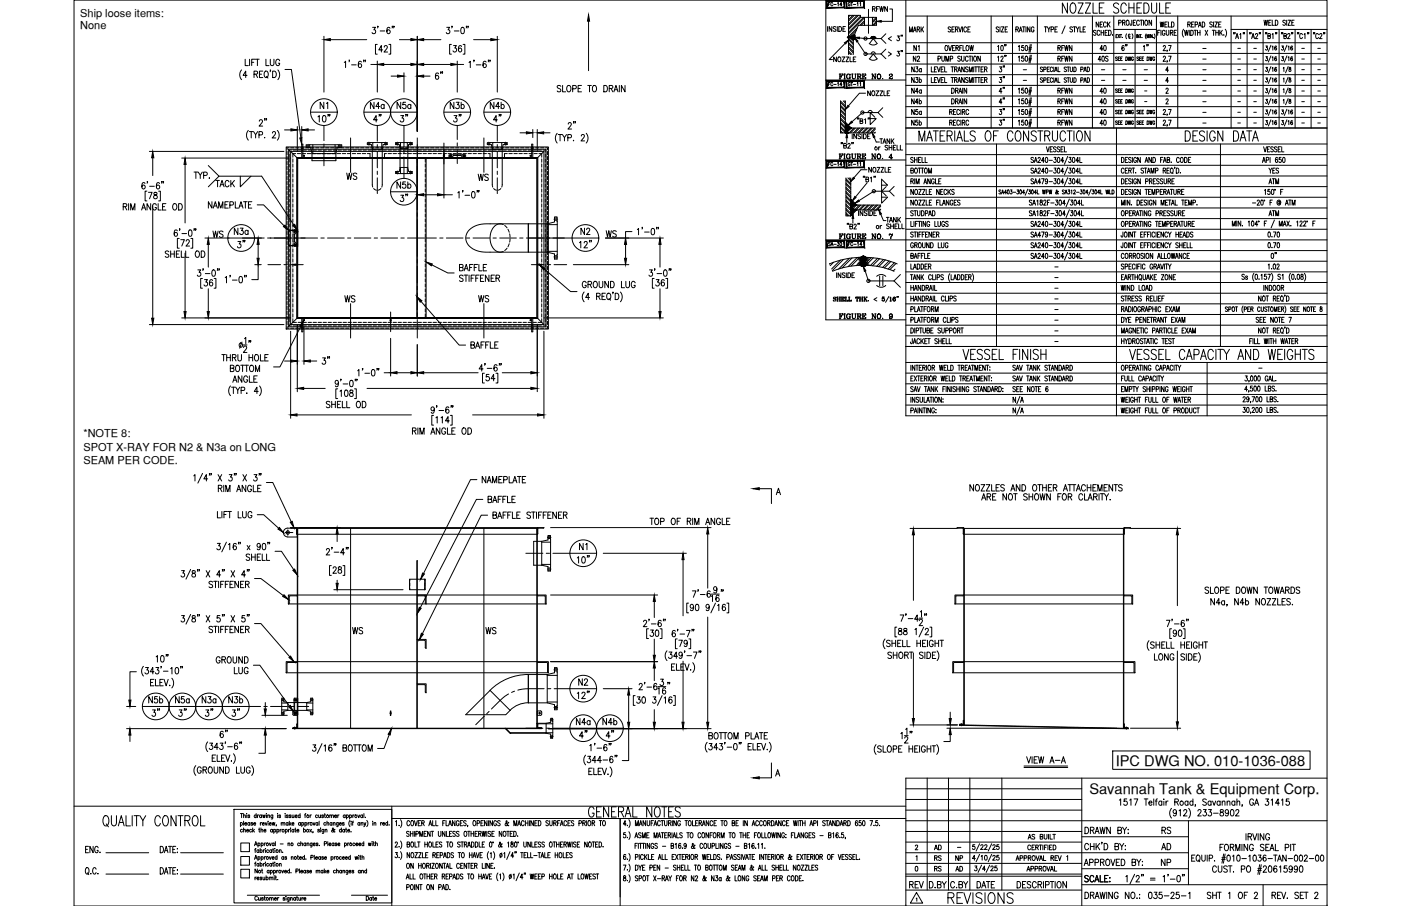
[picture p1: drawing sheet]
<svg xmlns="http://www.w3.org/2000/svg" width="432mm" height="279mm" viewBox="0 0 432 279" stroke-linecap="round" stroke-linejoin="round" font-family="sans-serif">
<defs><g id="words">
<text font-size="6.6" x="291.4" y="279.8">REVISIONS</text>
<g font-size="5.7">
<text x="122.4" y="38.8">3&quot;</text>
<text x="122.4" y="63.5">3&quot;</text>
<text x="50.4" y="222.2" transform="rotate(-90 50.4 222.2)">3&quot;</text>
<text x="75.1" y="222.2" transform="rotate(-90 75.1 222.2)">3&quot;</text>
<text x="185.9" y="229">4&quot;</text>
</g>
<g font-size="5.3">
<text x="137.6" y="25.8" transform="rotate(-90 137.6 25.8)">6&quot;</text>
<text x="118.5" y="38.8" transform="rotate(-90 118.5 38.8)">4&quot;</text>
<text x="143.2" y="38.8" transform="rotate(-90 143.2 38.8)">3&quot;</text>
<text x="155.6" y="38.8" transform="rotate(-90 155.6 38.8)">4&quot;</text>
<text x="65.6" y="58.9">TACK</text>
<text x="121.4" y="59.3">N5b</text>
<text x="64.9" y="74.4">WS</text>
<text x="71.3" y="73.7">N3a</text>
<text x="76.6" y="77.6" transform="rotate(-90 76.6 77.6)">3&quot;</text>
<text x="178.2" y="73.7">N2</text>
<text x="185.9" y="74.4">WS</text>
<text x="105.5" y="94.5">WS</text>
<text x="102.7" y="113.6" transform="rotate(-90 102.7 113.6)">3&quot;</text>
<text x="107.9" y="196.8">WS</text>
<text x="148.9" y="196.8">WS</text>
<text x="177.4" y="212.7">N2</text>
<text x="44.8" y="218">N5b</text>
<text x="53.3" y="218">N5a</text>
<text x="61.4" y="218">N3a</text>
<text x="69.5" y="218">N3b</text>
<text x="58.6" y="222.2" transform="rotate(-90 58.6 222.2)">3&quot;</text>
<text x="66.7" y="222.2" transform="rotate(-90 66.7 222.2)">3&quot;</text>
<text x="182" y="229" transform="rotate(-90 182 229)">4&quot;</text>
<text x="279.4" y="275.2">REV</text>
</g>
<g font-size="4.9">
<text x="280.8" y="16.9">N1</text>
<text x="338.3" y="16.9">40</text>
<text x="355.2" y="16.9" transform="rotate(-90 355.2 16.9)">1&quot;</text>
<text x="306.9" y="23.3">3&quot;</text>
<text x="280.1" y="26.8">N3b</text>
<text x="306.9" y="30">4&quot;</text>
<text x="97.7" y="34.6">N1</text>
<text x="113.2" y="34.6">N4a</text>
<text x="121.4" y="34.6">N5a</text>
<text x="137.9" y="34.6">N3b</text>
<text x="150.3" y="34.6">N4b</text>
<text x="306.9" y="33.2">4&quot;</text>
<text x="280.1" y="39.9">N5b</text>
<text x="306.9" y="39.9">3&quot;</text>
<text x="342.2" y="36.7" transform="rotate(-90 342.2 36.7)">40</text>
<text x="342.2" y="39.9" transform="rotate(-90 342.2 39.9)">40</text>
<text x="58.9" y="56.1">TYP.</text>
<text x="105.8" y="56.4">WS</text>
<text x="146.4" y="56.8">WS</text>
<text x="390.2" y="54.7">YES</text>
<text x="394.8" y="80.8" transform="rotate(-90 394.8 80.8)">0&quot;</text>
<text x="146.8" y="94.2">WS</text>
<text x="177.8" y="170.7">N1</text>
<text x="176.7" y="224.7">N4a</text>
<text x="184.9" y="224.7">N4b</text>
<text x="357" y="263.2">AD</text>
<text x="357.4" y="258.2">RS</text>
<text x="357" y="268.1">NP</text>
</g>
<g font-size="4.5">
<text x="343.9" y="236.1">IPC DWG NO. 010-1036-088</text>
<text x="335.7" y="244.9">Savannah Tank &amp; Equipment Corp.</text>
</g>
<g font-size="4.4">
<text x="268.1" y="4.6">RFWN</text>
<text x="279.4" y="10.9">MARK</text>
<text x="336.9" y="9.5">NECK</text>
<text x="356.7" y="9.5">WELD</text>
<text x="348.5" y="16.9" transform="rotate(-90 348.5 16.9)">6&quot;</text>
<text x="280.1" y="23.3">N3a</text>
<text x="280.5" y="20.1">N2</text>
<text x="325.3" y="20.1">RFWN</text>
<text x="337.6" y="20.1">40S</text>
<text x="280.1" y="30">N4a</text>
<text x="325.3" y="30">RFWN</text>
<text x="338.3" y="30">40</text>
<text x="280.1" y="33.2">N4b</text>
<text x="325.3" y="33.2">RFWN</text>
<text x="338.3" y="33.2">40</text>
<text x="270.2" y="45.5">TANK</text>
<text x="390.2" y="57.9">ATM</text>
<text x="390.2" y="67.7">ATM</text>
<text x="287.2" y="263.2">AD</text>
<text x="287.2" y="269.9">RS</text>
<text x="287.2" y="266.7">RS</text>
<text x="293.5" y="266.7">NP</text>
<text x="293.9" y="269.9">AD</text>
</g>
<g font-size="3.4">
<text x="24.7" y="5.2">Ship loose items:</text>
<text x="24.7" y="9">None</text>
<text x="25.7" y="134.8">*NOTE 8:</text>
<text x="25.7" y="139">SPOT X-RAY FOR N2 &amp; N3a on LONG</text>
<text x="25.7" y="143.1">SEAM PER CODE.</text>
</g>
<g font-size="2.6">
<text x="369.7" y="16.2">-</text>
<text x="380.6" y="16.2">-</text>
<text x="385.6" y="16.2">-</text>
<text x="400.4" y="16.2">-</text>
<text x="405.3" y="16.2">-</text>
<text x="314.3" y="22.6">-</text>
<text x="338.7" y="22.6">-</text>
<text x="345" y="22.6">-</text>
<text x="351.7" y="22.6">-</text>
<text x="369.7" y="19.4">-</text>
<text x="369.7" y="22.6">-</text>
<text x="380.6" y="19.4">-</text>
<text x="380.6" y="22.6">-</text>
<text x="385.6" y="19.4">-</text>
<text x="385.6" y="22.6">-</text>
<text x="400.4" y="19.4">-</text>
<text x="400.4" y="22.6">-</text>
<text x="405.3" y="19.4">-</text>
<text x="405.3" y="22.6">-</text>
<text x="314.3" y="26.1">-</text>
<text x="338.7" y="26.1">-</text>
<text x="345" y="26.1">-</text>
<text x="351.7" y="26.1">-</text>
<text x="352.1" y="29.3">-</text>
<text x="369.7" y="26.1">-</text>
<text x="369.7" y="29.3">-</text>
<text x="380.6" y="26.1">-</text>
<text x="380.6" y="29.3">-</text>
<text x="385.6" y="26.1">-</text>
<text x="385.6" y="29.3">-</text>
<text x="400.4" y="26.1">-</text>
<text x="400.4" y="29.3">-</text>
<text x="405.3" y="26.1">-</text>
<text x="405.3" y="29.3">-</text>
<text x="352.1" y="32.5">-</text>
<text x="369.7" y="32.5">-</text>
<text x="369.7" y="36">-</text>
<text x="380.6" y="32.5">-</text>
<text x="380.6" y="36">-</text>
<text x="385.6" y="32.5">-</text>
<text x="385.6" y="36">-</text>
<text x="400.4" y="32.5">-</text>
<text x="400.4" y="36">-</text>
<text x="405.3" y="32.5">-</text>
<text x="405.3" y="36">-</text>
<text x="369.7" y="39.2">-</text>
<text x="380.6" y="39.2">-</text>
<text x="385.6" y="39.2">-</text>
<text x="400.4" y="39.2">-</text>
<text x="405.3" y="39.2">-</text>
<text x="324.2" y="73.7">-</text>
<text x="324.2" y="83.6">-</text>
<text x="324.2" y="90">-</text>
<text x="324.2" y="86.8">-</text>
<text x="324.2" y="93.5">-</text>
<text x="324.2" y="99.8">-</text>
<text x="324.2" y="96.7">-</text>
<text x="324.2" y="103.4">-</text>
<text x="324.2" y="106.5">-</text>
<text x="387" y="114.7">-</text>
<text x="294.2" y="262.5">-</text>
</g>
</g></defs>
<!-- layer: 0 -->
<g fill="none" stroke="#000" stroke-width=".31">
<path d="M22.8 0h386.2v279.4h-386.2zM254.5 0v98.6h24.7M279.2 0v128.2h129.8M279.2 5h129.8M279.2 13.2h129.8M279.2 16.5h129.8M279.2 19.7h129.8M285.8 5v34.5M305.5 5v34.5M312.1 5v34.5M319.7 5v34.5M336.7 5v34.5"/>
<path d="M343.3 9.1h13.1M343.3 5v34.5M349.8 9.1v30.4M356.4 5v34.5M363 5v34.5M379.4 9.1h29.6M379.4 5v34.5M384.4 9.1v30.4M389.3 9.1v30.4M394.2 9.1v30.4M399.2 9.1v30.4M404.1 9.1v30.4"/>
<path d="M254.5 24.7h24.7M279.2 39.5h129.8M279.2 23h129.8M279.2 26.3h129.8M279.2 29.6h129.8M279.2 32.9h129.8M279.2 36.2h129.8M344.1 39.5v88.7M254.5 49.3h24.7M279.2 57.6h129.8M279.2 54.3h129.8M279.2 51h129.8"/>
<path d="M279.2 47.7h129.8M279.2 44.4h129.8M307.1 44.4v62.4M376.2 44.4v62.4M254.5 74h154.5M279.2 60.8h129.8M279.2 64.1h129.8M279.2 67.4h129.8M279.2 70.7h129.8M279.2 77.3h129.8M279.2 97h129.8M279.2 93.7h129.8"/>
<path d="M279.2 80.6h129.8M279.2 83.8h129.8M279.2 87.1h129.8M279.2 90.4h129.8M279.2 106.8h129.8h-129.8M279.2 111.8h129.8M279.2 115.1h129.8M279.2 118.4h129.8M279.2 103.6h129.8M279.2 100.3h129.8M372 111.8v16.4M279.2 121.6h129.8"/>
<path d="M279.2 124.9h129.8M285.8 240v34.5M292.3 240v34.5M298.9 240v34.5M308.8 240v34.5M333.4 240v39.4M409 240h-129.8v39.4M22.8 248.6h256.4M72.1 249.6h48.7v28.8h-48.7zM74.1 253.8l.1-.1a.37 .37 0 0 1 .5 .4 .37 .37 0 0 1-.6 .2M74.1 250.9h.7M74.1 253.7v1.2"/>
<path d="M74.2 260h2.7v2.6h-2.7zM74.5 250.9v1.3M74.7 255.9a.35 .35 0 0 0-.5 0 .35 .35 0 0 0 0 .5 .35 .35 0 0 0 .5 0M75.1 251.5l.5-.1v.8M75.1 256l.5-.2v.8M75.1 250.9v1.3M75.1 253.2v1.3M75.1 255.3v1.3M75.4 254h.7l-.1-.2a.35 .35 0 0 0-.5 .1 .35 .35 0 0 0 .1 .5 .35 .35 0 0 0 .5-.1M76 256.1h.6v-.2a.36 .36 0 0 0-.5 0 .36 .36 0 0 0 0 .5 .36 .36 0 0 0 .5 0M76 251h.1M76.1 251.4v.8"/>
<path d="M77 251.5l-.2-.2-.4 .2 .5 .3v.3l-.5-.1M77 253.8a.36 .36 0 0 0-.5 0 .36 .36 0 0 0 0 .5 .36 .36 0 0 0 .5 0M77 253.7v.8M77.5 255.9a.35 .35 0 0 0-.5 0 .35 .35 0 0 0 0 .5 .35 .35 0 0 0 .5 0M77.9 253.8l-.2-.1-.4 .1 .5 .3v.3l-.5-.1M77.9 255.3v1.3M78.1 256.1l.3 .5M78.2 254h.6v-.2a.36 .36 0 0 0-.5 0 .36 .36 0 0 0 0 .5 .36 .36 0 0 0 .5 0M78.4 255.8l-.5 .6M79 251.5a.35 .35 0 0 0-.6 0 .35 .35 0 0 0 0 .5 .35 .35 0 0 0 .6 0M79 250.9v1.3M79.4 251.3v.9"/>
<path d="M79.5 260v1.2M79.7 255.8h.4M79.8 251.3l-.4 .4M79.9 255.3v1.1l.2 .2M80.2 253.7v.8M80.4 256l.5-.2 .1 .8M80.4 255.3v1.3M80.5 260v1.2M80.6 251.5a.35 .35 0 0 0-.5 0 .35 .35 0 0 0 0 .5 .35 .35 0 0 0 .5 0M80.6 251.3v.9M80.6 253.7l-.4 .3M80.8 254h.6v-.3a.37 .37 0 0 0-.6 .4 .37 .37 0 0 0 .6 .2"/>
<path d="M80.9 251.3l.3 .9 .2-.9 .2 .9 .2-.9M81.4 256.1h.6a.31 .31 0 0 0-.3-.4 .31 .31 0 0 0-.3 .4l.2 .5 .4-.2M81.4 260v.8M81.7 253.7l.3 .8 .3-.8M81.9 260l-.5 .3M82.1 251h.1M82.1 251.4v.8M82.5 251.5l.5-.1 .1 .8M82.5 251.3v.9M82.6 253.3h.1M82.6 253.7v.8M83 254h.6l-.1-.2a.35 .35 0 0 0-.4 .1 .35 .35 0 0 0 0 .5 .35 .35 0 0 0 .5-.1"/>
<path d="M83 260l.3 .8 .3-.8M83.9 253.7l.2 .8 .2-.8 .2 .8 .2-.8M84 255.9a.35 .35 0 0 0-.5 0 .35 .35 0 0 0 0 .5 .35 .35 0 0 0 .5 0M84 255.8v.8M84.1 251.3l-.1 1.2h-.4M84.1 251.5a.35 .35 0 0 0-.5 0 .35 .35 0 0 0 0 .5 .35 .35 0 0 0 .5 0M84.4 255.9a.35 .35 0 0 1 .5 0 .35 .35 0 0 1 0 .5 .35 .35 0 0 1-.5 0M84.4 255.8v1.2M84.5 260v.8M84.9 259.5v1.3M85.2 254.4l-.1 .3M85.3 255.9a.35 .35 0 0 1 .6 0 .35 .35 0 0 1 0 .5 .35 .35 0 0 1-.6 0"/>
<path d="M85.3 255.8v1.2M85.5 251h.1M85.6 251.4v.8M86.3 255.8v.8M86.5 251.5l-.2-.2-.4 .2 .5 .3v.3l-.5-.1M86.7 253.9l.5-.2v.8M86.7 253.7v.8M86.7 255.8l-.4 .3M87.2 253.9l.5-.2 .1 .8M87.8 251h.1M87.9 251.4v.8M87.9 255.9a.35 .35 0 0 1 .6 0 .35 .35 0 0 1 0 .5 .35 .35 0 0 1-.6 0"/>
<path d="M87.9 255.8v1.2M88.8 253.8a.36 .36 0 0 0-.5 0 .36 .36 0 0 0 0 .5 .36 .36 0 0 0 .5 0M88.8 253.7v.8M88.8 260v.8M88.8 251.5l-.2-.2-.4 .2 .6 .3v.3l-.6-.1M88.9 255.8v.8M89.2 253.2v1.3M89.3 255.8l-.4 .3M89.4 254l.3 .5M89.5 255.4h.1M89.6 255.8v.8M89.7 251.5l-.2-.2-.4 .2 .5 .3v.3l-.5-.1"/>
<path d="M89.7 253.7l-.5 .6M90 254h.6v-.2a.35 .35 0 0 0-.5 .1 .35 .35 0 0 0 0 .4 .35 .35 0 0 0 .5 0M90 251.3l.1 .8 .5-.2M90.6 255.9a.35 .35 0 0 0-.6 0 .35 .35 0 0 0 0 .5 .35 .35 0 0 0 .6 0M90.6 255.8v.8M90.6 251.3v.9M90.9 255.8h.3M91 251.7h.6l-.1-.3a.36 .36 0 0 0-.5 .1 .36 .36 0 0 0 .1 .5 .36 .36 0 0 0 .5 0M91 255.3v1.1l.3 .2M91.5 256.1h.6a.31 .31 0 0 0-.3-.4 .31 .31 0 0 0-.3 .4l.3 .5 .3-.2M92.5 251.5a.35 .35 0 0 0-.5 0 .35 .35 0 0 0 0 .5 .35 .35 0 0 0 .5 0M92.5 250.9v1.3"/>
<path d="M92.6 253.8a.36 .36 0 0 0-.5 0 .36 .36 0 0 0 0 .5 .36 .36 0 0 0 .5 0M92.6 253.7v.8M92.7 259.5v1.3M93 253.8l.1-.1a.37 .37 0 0 1 .5 .4 .37 .37 0 0 1-.6 .2M93 253.7v1.2M93.6 255.9a.35 .35 0 0 1 .5 0 .35 .35 0 0 1 0 .5 .35 .35 0 0 1-.5 0M93.6 255.3v1.3M93.9 251.3h.3M94 253.8l.1-.1a.37 .37 0 0 1 .5 .4 .37 .37 0 0 1-.6 .2M94 253.7v1.2M94.2 260v.8M94.3 250.9l-.3 .2v1.1"/>
<path d="M94.6 260v.8M95 253.7v.8M95.4 253.7l-.4 .3M95.5 255.8l.5 .8M95.6 251.3v.9M96 251.3l-.4 .4M96 255.8l-.5 .8M96.2 260l-.1 1.1-.4 .1M96.5 253.7l.3 .8 .3-.8M96.5 256.5l-.1 .3M97.9 251.5a.35 .35 0 0 0-.6 0 .35 .35 0 0 0 0 .5 .35 .35 0 0 0 .6 0M98 253.8a.36 .36 0 0 0-.6 0 .36 .36 0 0 0 0 .5 .36 .36 0 0 0 .6 0"/>
<path d="M98 253.7v.8M98.2 251.3l.1 .8 .5-.2M98.4 253.2v1.3M98.5 255.9l-.5-.1 .5 .6-.2 .2-.4-.2M98.8 251.3v.9M98.8 255.4h.1M98.8 255.8v.8M99.7 251.5l-.2-.2-.4 .2 .6 .3v.3l-.6-.1M99.8 255.8v1.1l-.5 .1M99.8 255.9a.35 .35 0 0 0-.5 0 .35 .35 0 0 0 0 .5 .35 .35 0 0 0 .5 0M99.9 251.3h.4M100.1 250.9v1l.3 .3"/>
<path d="M100.2 256l.5-.2 .1 .8M100.2 255.8v.8M100.4 253.8a.36 .36 0 0 0-.5 0 .36 .36 0 0 0 0 .5 .36 .36 0 0 0 .5 0M100.8 253.9l.5-.2v.8M100.8 253.2v1.3M101 259.5v1.3M101.6 251.5l.6-.1v.8M101.6 251.3v.9M102.2 251.5l.5-.1 .1 .8M102.3 253.8l-.1-.1a.37 .37 0 0 0-.5 .4 .37 .37 0 0 0 .6 .2M102.3 253.7v.8M102.7 253.9l.5-.2 .1 .8"/>
<path d="M102.7 253.7v.8M102.9 260v.8M103.1 251.7h.6a.31 .31 0 0 0-.3-.4 .31 .31 0 0 0-.3 .4l.3 .5 .3-.2M103.2 255.9l-.1-.1a.67 .67 0 0 1-.8 .7v-.4l.5-.4-.2-.4-.1 .5 .5 .7h.2M104.1 251.3v.9M104.2 253.7v1.1l-.4 .1M104.2 253.8a.36 .36 0 0 0-.5 0 .36 .36 0 0 0 0 .5 .36 .36 0 0 0 .5 0M104.5 251.3l-.4 .4M104.6 254h.6v-.2a.35 .35 0 0 0-.5 .1 .35 .35 0 0 0 0 .5 .35 .35 0 0 0 .5-.1M105.2 255.9a.35 .35 0 0 0-.5 0 .35 .35 0 0 0 0 .5 .35 .35 0 0 0 .5 0M105.2 255.3v1.3M106.1 253.8l-.2-.1-.4 .1 .5 .3v.3l-.5-.1"/>
<path d="M106.2 255.9a.35 .35 0 0 0-.5 0 .35 .35 0 0 0 0 .5 .35 .35 0 0 0 .5 0M106.2 255.8v.8M106.2 260v1.2M106.4 251.5a.35 .35 0 0 0-.5 0 .35 .35 0 0 0 0 .5 .35 .35 0 0 0 .5 0M106.4 251.3v.9M106.5 255.8h.3M106.6 255.3v1.1l.3 .2M106.8 251.5a.35 .35 0 0 1 .5 0 .35 .35 0 0 1 0 .5 .35 .35 0 0 1-.5 0M106.8 251.3v1.3M107.2 256.1h.6l-.1-.2a.35 .35 0 0 0-.5 0 .35 .35 0 0 0 .1 .5 .35 .35 0 0 0 .5 0M107.2 260v.8M107.6 260l-.4 .3"/>
<path d="M107.8 251.5a.35 .35 0 0 1 .5 0 .35 .35 0 0 1 0 .5 .35 .35 0 0 1-.5 0M107.8 251.3v1.3M107.9 253a1.45 1.45 0 0 0 0 1.9M108.2 256.5h.1M108.2 253.3h.1M108.2 253.7v.8M108.5 253.7h.4M108.7 251.3v.9M108.9 253.2l-.2 .3v1M109.2 251.3l-.5 .4M110.3 251.3l.3 .9 .3-.9M110.9 253.8a.36 .36 0 0 0-.5 0 .36 .36 0 0 0 0 .5 .36 .36 0 0 0 .5 0"/>
<path d="M110.9 253.7v.8M111.3 253.9l.5-.2 .1 .8M111.3 253.7v.8M111.8 251.5a.35 .35 0 0 0-.6 0 .35 .35 0 0 0 0 .5 .35 .35 0 0 0 .6 0M111.8 251.3v.9M112.1 259.5v1.3M112.2 253.7l.3 .8 .3-.8M112.2 250.9v1.3M112.5 254.5l-.4 .4M112.6 252h.1M113 253a1.45 1.45 0 0 1 0 1.9M113.5 260l.2 .8 .3-.8 .2 .8 .2-.8"/>
<path d="M114.7 259.6h.1M114.8 253.3h.1M114.9 253.7v.8M115 260h.4M115.2 259.5v1.1l.2 .2M115.3 253.9l.5-.2v.8M115.3 253.7v.8M115.7 259.5v1.3M117.3 253.7v.8M117.7 253.7l-.4 .3M117.9 254h.7l-.1-.2a.35 .35 0 0 0-.5 .1 .35 .35 0 0 0 .1 .5 .35 .35 0 0 0 .5-.1M119.5 253.8l-.1-.1a.37 .37 0 0 0-.6 .4 .37 .37 0 0 0 .7 .2"/>
<path d="M119.5 253.2v1.3M119.9 254.4h.1M120.8 248.6v30.8M120.8 252.4h158.4M191.1 252.4v27M279.2 243.2h54.2M279.2 246.5h54.2M279.2 249.8h54.2M279.2 256.4h54.2M279.2 259.7h54.2M279.2 253.1h129.8M333.4 258h32.9"/>
<path d="M366.3 253.1v19.7M74.2 268.1h2.7v2.6h-2.7zM74.2 264.1h2.7v2.7h-2.7zM76.2 276.1h22.3M78.4 260.8l.4-1.3 .5 1.3M78.4 265l.4-1.2 .5 1.2M78.5 266.3h.3M78.5 262.1h.3M78.6 260.4h.5M78.6 264.6h.5M78.6 270.5v.8M78.9 261.7l-.2 .2v1"/>
<path d="M78.9 265.9l-.2 .2v1M79 270.5l-.4 .3M79.2 270.8h.6l-.1-.2a.37 .37 0 0 0-.5 .3 .37 .37 0 0 0 .6 .2M79.3 268v1.2l-.7-1.2v1.2M79.3 276.7a.39 .39 0 0 0-.5-.3 .39 .39 0 0 0-.3 .5v.3a.39 .39 0 0 0 .3 .4 .39 .39 0 0 0 .5-.3M79.5 260.2a.35 .35 0 0 1 .5-.1 .35 .35 0 0 1 0 .5 .35 .35 0 0 1-.5 0M79.5 264.4l.1-.2a.36 .36 0 0 1 .5 .4 .36 .36 0 0 1-.6 .2M79.5 264.2v1.2M79.7 276.8v.8l.5-.2M79.8 262.3a.36 .36 0 0 0-.5-.1 .36 .36 0 0 0 0 .6 .36 .36 0 0 0 .5-.1M79.8 266.5a.35 .35 0 0 0-.5-.1 .35 .35 0 0 0 0 .6 .35 .35 0 0 0 .5-.1M79.8 262.1v.8"/>
<path d="M79.8 266.3v.8M80.2 262.3a.36 .36 0 0 1 .5-.1 .36 .36 0 0 1 0 .6 .36 .36 0 0 1-.5-.1M80.2 266.5a.35 .35 0 0 1 .5-.1 .35 .35 0 0 1 0 .6 .35 .35 0 0 1-.5-.1M80.2 261.7v1.2M80.2 265.9v1.2M80.2 276.8v.8M80.5 260.2a.35 .35 0 0 1 .5-.1 .35 .35 0 0 1 0 .5 .35 .35 0 0 1-.5 0M80.5 264.4l.1-.2a.37 .37 0 0 1 .5 .4 .37 .37 0 0 1-.6 .2M80.5 264.2v1.2M80.6 268.4h.3M80.7 270.7l-.2-.2-.4 .2 .5 .3v.3l-.5-.2M80.8 268v1l.2 .2"/>
<path d="M81 270.5l.1 .8 .5-.2M81.2 277l-.3-.2-.3 .2 .5 .3v.3l-.5-.1M81.2 262.1v.8M81.2 266.3v.8M81.4 276.8h.4M81.4 264.2v.8M81.6 262.1l-.4 .3M81.6 266.3l-.4 .3M81.6 276.4v1l.2 .2M81.6 270.5v.8M81.8 261.7h.1M81.8 265.9h.1"/>
<path d="M81.8 262.1v.8M81.8 266.3v.8M81.9 264.2l-.5 .3M82 270.7a.36 .36 0 0 1 .5-.1 .36 .36 0 0 1 0 .6 .36 .36 0 0 1-.5-.1M82 270.1v1.2M82.8 262.3a.36 .36 0 0 0-.5-.1 .36 .36 0 0 0 0 .6 .36 .36 0 0 0 .5-.1M82.8 266.5a.35 .35 0 0 0-.5-.1 .35 .35 0 0 0 0 .6 .35 .35 0 0 0 .5-.1M82.9 268.6l-.1-.2a.37 .37 0 0 0-.5 .4 .37 .37 0 0 0 .6 .2M82.9 268.4v.8M83 264.2l.3 .8 .3-.8M83 270.7l.5-.1v.7M83 270.5v.8"/>
<path d="M83.1 277l.5-.1 .1 .7M83.1 276.8v.8M83.4 268.6l.1-.2a.37 .37 0 0 1 .5 .4 .37 .37 0 0 1-.6 .2M83.4 268.4v1.2M83.5 270.7l.6-.1v.7M83.7 277l.5-.1v.7M83.7 262.3a.36 .36 0 0 0-.5-.1 .36 .36 0 0 0 0 .6 .36 .36 0 0 0 .5-.1M83.7 266.5a.35 .35 0 0 0-.5-.1 .35 .35 0 0 0 0 .6 .35 .35 0 0 0 .5-.1M83.7 262.1v.8M83.7 266.3v.8M83.9 264.5h.6l-.1-.2a.36 .36 0 0 0-.5 .1 .36 .36 0 0 0 .1 .5 .36 .36 0 0 0 .5-.1M84 266.3h.4"/>
<path d="M84 262.1h.4M84.2 261.7v1l.2 .2M84.2 265.9v1l.2 .2M84.3 268.6l.1-.2a.37 .37 0 0 1 .5 .4 .37 .37 0 0 1-.6 .2M84.3 268.4v1.2M84.5 260.2a.35 .35 0 0 0-.5-.1 .35 .35 0 0 0 0 .5 .35 .35 0 0 0 .5 0M84.5 270.1h.1M84.5 270.6v.7M84.6 277.2h.6a.31 .31 0 0 0-.3-.4 .31 .31 0 0 0-.3 .4l.2 .4 .4-.1M84.7 261.7h.1M84.7 265.9h.1M84.7 262.1v.8"/>
<path d="M84.7 266.3v.8M84.8 270.5h.4M85 270.1v1l.2 .2M85.3 268.4v.8M85.4 264.4l-.1-.2a.36 .36 0 0 0-.5 .4 .36 .36 0 0 0 .6 .2M85.4 263.8v1.2M85.6 276.8v.8M85.6 271.2h.1M85.7 268.4l-.4 .4M86 276.8l-.4 .4M86.1 262.3l.5-.2 .1 .8M86.1 266.5l.5-.2 .1 .8"/>
<path d="M86.1 262.1v.8M86.1 266.3v.8M86.4 260.3h.9M86.8 268.4l.3 .8 .3-.8M87.1 262.8h.1M87.4 264.4a.36 .36 0 0 0-.5-.1 .36 .36 0 0 0 0 .5 .36 .36 0 0 0 .5 0M87.4 264.2v.8M87.7 268.8h.6l-.1-.4a.37 .37 0 0 0-.5 .4 .37 .37 0 0 0 .6 .2M87.8 277l-.5-.1 .5 .6-.2 .1-.4-.1M88.1 276.4h.1M88.2 276.9v.7M88.3 264.4l-.1-.2-.4 .2 .5 .2v.4l-.5-.2"/>
<path d="M88.8 260.2l.5-.2v.8M89.1 276.8v1.1l-.4 .1M89.1 277a.34 .34 0 0 0-.5 0 .34 .34 0 0 0 0 .5 .34 .34 0 0 0 .5 0M89.2 268.6l-.1-.2a.37 .37 0 0 0-.5 .4 .37 .37 0 0 0 .6 .2M89.2 268v1.2M89.5 277l.5-.1 .1 .7M89.5 276.8v.8M89.7 269.1h.1M89.8 264.4l.5-.2v.8M89.8 264.2v.8M91.1 277a.35 .35 0 0 0-.6 0 .35 .35 0 0 0 0 .5 .35 .35 0 0 0 .6 0M91.1 276.8v.8"/>
<path d="M91.2 268.6h.6l.1-.5-.7-.1v1.2M91.4 276.8h.3M91.5 276.4v1l.3 .2M91.6 264.2h.4M91.8 263.8v1l.2 .2M92.1 276.8v.8l.5-.2M92.3 264.5h.6l-.1-.3a.36 .36 0 0 0-.5 .4 .36 .36 0 0 0 .6 .2M92.3 268v1.2M92.4 260.2a.35 .35 0 0 0-.6-.1 .35 .35 0 0 0 0 .5 .35 .35 0 0 0 .6 0M92.6 268.8h.7l-.1-.3a.36 .36 0 0 0-.5 .1 .36 .36 0 0 0 .1 .5 .36 .36 0 0 0 .5-.1M92.6 276.8v.8M92.7 260.2l.5-.2 .1 .8"/>
<path d="M93 276.8v.8M93.5 276.8l-.5 .4M93.7 277.2h.6l-.1-.3a.36 .36 0 0 0-.5 .1 .36 .36 0 0 0 .1 .5 .36 .36 0 0 0 .5 0M93.8 264.4a.36 .36 0 0 0-.5-.1 .36 .36 0 0 0 0 .5 .36 .36 0 0 0 .5 0M93.8 263.8v1.2M94.2 268.6l-.1-.2a.37 .37 0 0 0-.6 .4 .37 .37 0 0 0 .7 .2M94.2 268.4v.8M94.2 260.2a.35 .35 0 0 0-.5-.1 .35 .35 0 0 0 0 .5 .35 .35 0 0 0 .5 0M94.3 264.9h.1M94.6 260.2l.5-.2 .1 .8M95.1 268.6l-.5-.2v.3l.5 .3-.2 .2-.4-.2M95.4 268.8h.6l-.1-.4a.37 .37 0 0 0-.5 .4 .37 .37 0 0 0 .6 .2"/>
<path d="M95.8 264.4h.6v-.6h-.6v1.2M96.2 260.2a.35 .35 0 0 0-.5-.1 .35 .35 0 0 0 0 .5 .35 .35 0 0 0 .5 0M96.5 260.3h.6v-.2a.36 .36 0 0 0-.5 .1 .36 .36 0 0 0 0 .4 .36 .36 0 0 0 .5 0M96.9 263.8v1.2M97.2 264.5h.7l-.2-.3a.36 .36 0 0 0-.5 .4 .36 .36 0 0 0 .7 .2M97.5 268.6l.5-.2v.8M97.5 268.4v.8M98 260.2l-.5-.2 .5 .6-.2 .2-.3-.2M98 268.6l.5-.2 .1 .8M98.4 260.7h.1M98.8 264.4a.36 .36 0 0 0-.5-.1 .36 .36 0 0 0 0 .5 .36 .36 0 0 0 .5 0M98.8 264.2v.8"/>
<path d="M99.5 268.6l-.1-.2a.37 .37 0 0 0-.5 .4 .37 .37 0 0 0 .6 .2M99.5 268.4v.8M99.7 264.4l-.2-.2-.4 .2 .6 .2v.4l-.6-.2M99.9 260.2h.7v-.5l-.7-.2v1.3M99.9 268v1.2M100 264.5h.6v-.2a.36 .36 0 0 0-.5 .1 .36 .36 0 0 0 0 .5 .36 .36 0 0 0 .5-.1M100.2 268.8l.3 .4M100.5 268.4l-.6 .6M100.8 268.8h.6l-.1-.4a.37 .37 0 0 0-.5 .4 .37 .37 0 0 0 .6 .2M101.4 260.3h.6a.31 .31 0 0 0-.3-.3 .31 .31 0 0 0-.3 .3l.2 .5 .4-.2M102 264.4a.36 .36 0 0 1 .6-.1 .36 .36 0 0 1 0 .5 .36 .36 0 0 1-.6 0M102 264.2v1.2"/>
<path d="M102.9 260.2a.35 .35 0 0 0-.5-.1 .35 .35 0 0 0 0 .5 .35 .35 0 0 0 .5 0M103 264.2v.8M103.4 268.6l-.1-.2a.37 .37 0 0 0-.5 .4 .37 .37 0 0 0 .6 .2M103.4 264.2l-.4 .3M103.7 268.6l.5-.2 .1 .8M103.7 268v1.2M103.8 260.2l-.5-.2v.3l.5 .3-.2 .2-.3-.2M104.1 260.3h.7l-.1-.2a.36 .36 0 0 0-.5 .1 .36 .36 0 0 0 .1 .4 .36 .36 0 0 0 .5 0M105.2 264.4a.36 .36 0 0 0-.5-.1 .36 .36 0 0 0 0 .5 .36 .36 0 0 0 .5 0M105.3 268.6l-.1-.2a.37 .37 0 0 0-.6 .4 .37 .37 0 0 0 .7 .2M105.3 268.4v.8M105.5 264.5h.6v-.2a.36 .36 0 0 0-.5 .1 .36 .36 0 0 0 0 .4 .36 .36 0 0 0 .5 0"/>
<path d="M105.7 268.6l.5-.2v.8M105.7 268.4v.8M106.2 260.2a.35 .35 0 0 1 .5-.1 .35 .35 0 0 1 0 .5 .35 .35 0 0 1-.5 0M106.4 264.5h.7l-.1-.2a.36 .36 0 0 0-.5 .1 .36 .36 0 0 0 .1 .5 .36 .36 0 0 0 .5-.1M107.2 268.4v1.1l-.5 .1M107.2 268.6l-.1-.2a.37 .37 0 0 0-.5 .4 .37 .37 0 0 0 .6 .2M107.6 268.8h.6l-.1-.4a.37 .37 0 0 0-.5 .4 .37 .37 0 0 0 .6 .2M108 264.4l-.1-.2a.36 .36 0 0 0-.5 .4 .36 .36 0 0 0 .6 .2M108 263.8v1.2M108.3 276.1h11.1M109.1 268.6l-.6-.2v.3l.6 .3-.3 .2-.3-.2M109.3 260.2a.35 .35 0 0 0-.5-.1 .35 .35 0 0 0 0 .5 .35 .35 0 0 0 .5 0"/>
<path d="M109.4 264.2l.2 .8 .2-.8 .2 .8 .2-.8M109.7 260.3h.6a.31 .31 0 0 0-.3-.3 .31 .31 0 0 0-.3 .3l.2 .5 .4-.2M110.6 260.3h.6l-.1-.2a.36 .36 0 0 0-.4 .1 .36 .36 0 0 0 0 .4 .36 .36 0 0 0 .5 0M110.5 263.8h.1M110.6 264.2v.8M110.9 264.2h.4M111 263.8v1l.3 .2M111 268.6l-.1-.2a.37 .37 0 0 0-.5 .4 .37 .37 0 0 0 .6 .2M111 268.4v.8M111.4 268.6l.6-.2v.8M111.4 268.4v.8M111.6 264.4l.5-.2 .1 .8"/>
<path d="M111.6 263.8v1.2M112.1 260.2a.35 .35 0 0 0-.5-.1 .35 .35 0 0 0 0 .5 .35 .35 0 0 0 .5 0M112.9 276.4a.64 .64 0 0 1 .7 .6 .64 .64 0 0 1-.7 .6zM113 268.6l-.1-.2a.37 .37 0 0 0-.5 .4 .37 .37 0 0 0 .6 .2M113 268v1.2M114.5 277a.35 .35 0 0 0-.5 0 .35 .35 0 0 0 0 .5 .35 .35 0 0 0 .5 0M114.5 276.8v.8M114.7 260v.8M114.8 276.8h.4M115 276.4v1l.2 .2M115.5 277.2h.6a.31 .31 0 0 0-.3-.4 .31 .31 0 0 0-.3 .4l.2 .4 .4-.1M115.7 260.2l.5-.2 .1 .8"/>
<path d="M279.2 266.3h54.2M279.2 263h87.1M279.2 270.2h54.2M279.2 269.6h54.2M279.2 274.5h54.2M333.4 272.8h75.6M333.4 267.9h32.9M389.3 272.8v6.6"/>
<circle cx="87.3" cy="256.1" r=".39"/>
<circle cx="94.8" cy="256.1" r=".39"/>
<circle cx="94.9" cy="251.7" r=".39"/>
<circle cx="95.9" cy="254" r=".39"/>
<circle cx="101" cy="251.7" r=".39"/>
<circle cx="109.7" cy="251.7" r=".39"/>
<circle cx="80" cy="268.8" r=".39"/>
<circle cx="82.4" cy="260.3" r=".39"/>
<circle cx="82.4" cy="277.2" r=".39"/>
<circle cx="82.4" cy="264.6" r=".39"/>
<circle cx="85.4" cy="262.5" r=".4"/>
<circle cx="85.4" cy="266.7" r=".39"/>
<circle cx="86.2" cy="268.8" r=".39"/>
<circle cx="90" cy="260.4" r=".39"/>
<circle cx="91" cy="264.6" r=".39"/>
<circle cx="104" cy="264.6" r=".39"/>
<circle cx="108.1" cy="260.4" r=".39"/>
</g>
<!-- layer: TEXT -->
<g fill="none" stroke="#000" stroke-width=".31">
<path d="M255.1 8.2v1.5M255.3 1.3h.4M255.9 .8h-.6v1M256.4 8.2v1.5l-.9-1.5v1.5M256.7 1a.32 .32 0 0 0-.4-.2 .32 .32 0 0 0-.2 .4v.2a.32 .32 0 0 0 .2 .4 .32 .32 0 0 0 .4-.2M257 1.4h.7M257.6 8.4l-.3-.2-.5 .2 .1 .4 .6 .2 .1 .5-.3 .2-.5-.2M257.8 17.6v1.4l-.9-1.4v1.4M258.1 8.2v1.5M258.1 1l.3-.2v1M258.4 17.6h.2a.7 .7 0 0 1 .6 .7 .7 .7 0 0 1-.8 .7l-.2-.5zM258.5 8.2a.75 .75 0 0 1 .9 .7 .75 .75 0 0 1-.9 .8z"/>
<path d="M259.5 1.5h-.7l.5-.7v1M259.5 17.6h.9l-.9 1.4h.9M259.8 8.9h.5M260.5 13.4l-4.9 5h1M260.6 8.2h-.8v1.5h.8M260.7 17.6h.9l-.9 1.4h.9M261.4 11.4v.2M261.5 11.3v.4M261.5 11.8v-.5v.5M261.5 11.2v.6l1.5 1.5M261.5 4.7h3.7v.7h4.9v2.4h-5.5l-1.6 3.7h-1.5M261.5 4.7v12.1"/>
<path d="M261.5 13.5l1.5 1.5M261.5 14.9l1.5 1.4M261.5 16.2l.6 .6M261.5 12.2l1.5 1.5M261.5 14.4l1.5 1.5M261.5 15.7l1.1 1.1M261.5 13.1l1.5 1.5M261.5 4.7v.1M262 17.6v1.4h.7M262 4.7l-.5 .5M262 1a.33 .33 0 0 0-.4-.2 .33 .33 0 0 0-.2 .4v.2a.33 .33 0 0 0 .3 .4 .33 .33 0 0 0 .3-.4h-.2M262.2 .8h.6"/>
<path d="M262.5 .8v1M262.5 11.5l.5 .5M262.8 4.7l-1.3 1.4M263 18.3h.5M263 1.4h.8M263 11.4v5.4M263.1 11.3l-.1 1.1M263.1 11.3v1v-1M263.1 11.2v1.1M263.2 11.1v1.1v-1.1M263.2 10.9v1.3M263.3 10.9l-.7 .6"/>
<path d="M263.3 4.7l-1.8 1.8M263.3 10.8l-.1 1.2M263.4 10.6v.8l-.4 1-.9-.9M263.4 10.6l-.1 1.3M263.4 10.8v.8M263.8 17.6h-.8v1.4h.8M263.9 9.3l-2.2 2.2M264.2 4.7l-2.7 2.7M264.2 1l.2-.2v1M264.2 12.8l2.6 3.8h4.7M264.2 8.6l-2.7 2.7M264.6 4.7l-3.1 3.1"/>
<path d="M264.9 11.7l6.6 .2M265 1l.2-.2v1M265.2 5l-3.7 3.7M265.3 5.4l-3.8 3.7M266.1 5.4l-4.6 4.6M266.4 7.7l-.1 .1M266.4 6.4l-1.4 1.4M266.4 6.8l-1 1M266.4 5.5l-4.9 4.9M266.4 5.4v2.4M267.9 13.4l1.2 .5 1.3-.5M267.9 18.1l1.2 .5 1.3-.5"/>
<path d="M268 13.4l1.2-1.5 1.1 1.5M268 18.1l1.2-1.5 1.1 1.5M268.5 11.9a.65 .65 0 0 1 .6-.7 .65 .65 0 0 1 .7 .7M268.5 16.6a.65 .65 0 0 1 .6-.6 .65 .65 0 0 1 .7 .6M268.9 5.4v2.4l1.2-1.2M270.1 5.4l-1.2 1.1M270.1 5.7l-1.2 1.3M270.1 7l-.8 .8M271.5 11.9l1.5 1.5M271.5 16.6l1.5 1.5M273 10.4l-1.5 1.5M273 15.2l-1.5 1.4"/>
<path d="M273.8 16l.9 .7-.9 .6M274.2 2.8h.8v3.8h-3.5M274.7 11.3l-.9 .6 .9 .7M276.5 15.8h.7l-.4 .6a.45 .45 0 0 1 .4 .7 .45 .45 0 0 1-.8-.1M276.5 11.1h.7l-.4 .5a.45 .45 0 0 1 .4 .7 .45 .45 0 0 1-.8 0M277.8 15.6l-.1 .4M277.8 10.9l-.1 .3M278.2 15.6l-.2 .4M289.1 18.1h.7v-.7l-.7-.1v1.6M290.3 17.3v1.4l.3 .2 .5-.4v-1.2M291.5 14.1l.1-.1a.83 .83 0 0 1 .6 .8 .83 .83 0 0 1-.6 .8 1.09 1.09 0 0 1-.1-1.5zM291.5 18.9v-1.6l.5 1.6 .4-1.6v1.6"/>
<path d="M292.4 14l.4 1.6 .5-1.6M292.9 18.1h.6l.1-.6-.7-.2v1.6M293 8.5a.4 .4 0 0 0-.6-.2 .4 .4 0 0 0-.1 .6l.5 .2a.42 .42 0 0 1 .1 .7 .42 .42 0 0 1-.7-.2M293.4 9h.5M293.5 14.8h.5M294.1 8.3h-.7v1.6h.7M294.3 14h-.8v1.6h.8M294.5 9h.6l.1-.6-.7-.1v1.6M294.6 14.8l.7-.1v-.6l-.7-.1v1.6M294.9 9l.4 .9M295 14.8l.4 .8M295.5 8.3l.4 1.6 .5-1.6"/>
<path d="M295.8 14.8h.4M296 17.5a.4 .4 0 0 0-.6-.2 .4 .4 0 0 0-.1 .6l.4 .2a.43 .43 0 0 1 .2 .7 .43 .43 0 0 1-.7-.1M296.4 17.3v1.2l.3 .4 .4-.2v-1.4M296.5 14h-.7v1.6M296.7 8.3v1.6M296.8 14v1.6h.7M297.9 8.7a.44 .44 0 0 0-.6-.4 .44 .44 0 0 0-.2 .6v.3a.44 .44 0 0 0 .2 .7 .44 .44 0 0 0 .6-.4M297.9 14.1l.1-.1a.83 .83 0 0 1 .6 .8 .83 .83 0 0 1-.6 .8 1.09 1.09 0 0 1-.1-1.5zM298.3 9h.4M298.4 17.7a.44 .44 0 0 0-.6-.4 .44 .44 0 0 0-.3 .6v.4a.44 .44 0 0 0 .3 .6 .44 .44 0 0 0 .6-.4M298.6 17.3h.8M298.9 14l.3 1.6 .3-1.6 .2 1.6 .3-1.6"/>
<path d="M299 17.3v1.6M299 8.3h-.7v1.6h.7M299.7 17.3v1.6M300.3 17.4l.1-.1a.84 .84 0 0 1 .6 .8 .84 .84 0 0 1-.6 .8 1.09 1.09 0 0 1-.1-1.5zM302.2 17.3v1.6l-.8-1.6v1.6M307.5 14.3l.3-.3v1.6M307.5 17.6l.3-.3v1.6M307.8 8.5a.39 .39 0 0 0-.6-.2 .39 .39 0 0 0-.1 .6l.5 .2a.42 .42 0 0 1 .1 .7 .42 .42 0 0 1-.7-.2M308.2 8.3v1.6M308.5 17.7v-.2a.37 .37 0 0 1 .6-.1 .37 .37 0 0 1 0 .5l-.7 1h.8M308.6 8.3h.8l-.8 1.6h.8M308.6 14.1l.2-.1a.92 .92 0 0 1 0 1.6l-.4-.7z"/>
<path d="M309.7 13.8l-.1 .4M309.7 17.1l-.1 .4M309.8 9h.4M310.1 13.8l-.1 .4M310.1 17.1l-.1 .4M310.5 8.3h-.7v1.6h.7M313.1 9h.7v-.6l-.7-.1v1.6M313.5 9l.4 .9M313.9 14.3l.3-.3v1.6M313.9 17.6l.3-.3v1.6M314.1 9.9l.5-1.6 .4 1.6M314.3 9.3h.6"/>
<path d="M315.1 8.3h.8M315.5 14h-.6v.7a.45 .45 0 0 1 .6 .1 .45 .45 0 0 1 0 .6 .45 .45 0 0 1-.7-.1M315.5 17.3h-.6v.7a.46 .46 0 0 1 .6 0 .46 .46 0 0 1 0 .7 .46 .46 0 0 1-.7-.1M315.5 8.3v1.6M316.1 14.1l.2-.1a.92 .92 0 0 1 0 1.6l-.3-.7zM316.1 17.4l.2-.1a.92 .92 0 0 1 0 1.6l-.3-.3zM316.2 8.3v1.6M317.1 15.2h.8M317.1 18.5h.8M317.1 14.7h.8M317.1 18h.8M317.4 8.3v1.6l-.7-1.6v1.6"/>
<path d="M317.5 13.7l-.4 2.4M317.5 17l-.4 2.4M317.9 13.7l-.4 2.4M317.9 17l-.4 2.4M318.7 8.7a.44 .44 0 0 0-.6-.4 .44 .44 0 0 0-.3 .6v.3a.46 .46 0 0 0 .5 .7 .46 .46 0 0 0 .4-.7h-.3M321.9 8.3h.8M322.3 8.3v1.6M322.8 8.3l.4 .7v.9M323.7 8.3l-.5 .7M324 9.1l.6-.1 .1-.6-.7-.1v1.6M325.1 9h.5M325.9 8.3h-.8v1.6h.8"/>
<path d="M326.1 14.8l.6-.1v-.6l-.6-.1v1.6M326.4 14.8l.4 .8M327.2 14.8h.5M328 14h-.8v1.6M328.1 14l.3 1.6 .3-1.6 .3 1.6 .2-1.6M328.3 8l-1 2.4M329 .9v3.2l-1.6-3.2v3.2M330.2 1.1l.3-.2a1.52 1.52 0 0 1 1 2.4 .78 .78 0 0 1-.8 .8 .78 .78 0 0 1-.8-.8l-.1-1.2zM330.4 14v1.6l-.8-1.6v1.6M330.6 8.5a.4 .4 0 0 0-.6-.2 .4 .4 0 0 0-.1 .6l.4 .2a.43 .43 0 0 1 .1 .7 .43 .43 0 0 1-.6-.2M330.8 8.3h.8M331.2 8.3v1.6"/>
<path d="M331.7 8.3l.4 .7v.9M332.3 .9h1.5l-1.5 3.2h1.5M332.6 8.3l-.5 .7M332.9 8.3v1.6h.6M333.8 9h.5M334.5 .9h1.6l-1.6 3.2h1.6M334.6 8.3h-.8v1.6h.8M336.9 .9v3.2h1.3M338.8 2.4h.9M340.3 .9h-1.5v3.2h1.5M344 11.1h.2M344.4 10.6h-.4v1"/>
<path d="M344.6 10.6l.5 1M344.8 1.4a.79 .79 0 0 0-1.1-.5 .79 .79 0 0 0-.4 1.1l1 .6a.82 .82 0 0 1 .4 1.2 .82 .82 0 0 1-1.3 .1l-.2-.3M344.8 7h.7v-.7l-.7-.1v1.6M345.1 10.6l-.5 1M345.2 17.5h-.5v1.2h.5M345.2 10.6h.5M345.5 10.6v1M345.9 17.5h-.5v1.2h.5M346 7l.6-.1v-.6l-.6-.1v1.6M346.4 7l.4 .8M347 17.5a.56 .56 0 0 1 .6 .6 .56 .56 0 0 1-.6 .6zM347.2 1.7a.79 .79 0 0 0-.8-.8 .79 .79 0 0 0-.8 .8l-.1 1.2a.88 .88 0 0 0 .6 1.1 .88 .88 0 0 0 1.1-.7"/>
<path d="M347.2 10.4l-.2 .7 .2 .8M347.3 6.3l.1-.1a.84 .84 0 0 1 .6 .8 .84 .84 0 0 1-.6 .8 1.12 1.12 0 0 1-.1-1.5zM347.7 17.5l.2 1.2 .2-1.2 .2 1.2 .2-1.2M347.9 2.4h1.6M347.9 .9v3.2M348 10.8v1h.4M348.3 10.8a.28 .28 0 0 0-.4-.3 .28 .28 0 0 0-.1 .4v.2a.27 .27 0 0 0 .2 .4 .27 .27 0 0 0 .3-.2M348.8 6.2v1.5l-.3 .1-.2-.5M348.9 10.4l.3 .7-.3 .8M349.3 7h.4M349.3 17.8a.31 .31 0 0 0-.4-.2 .31 .31 0 0 0-.2 .4v.2a.32 .32 0 0 0 .3 .5 .32 .32 0 0 0 .3-.5h-.2M349.5 .9v3.2"/>
<path d="M350 6.2h-.7v1.6h.7M350.3 10.6v1M350.4 2.4h.9M350.9 17.7l-.1-.2-.4 .2 .5 .5a.29 .29 0 0 1-.1 .4 .29 .29 0 0 1-.4-.1M351.1 10.6v1l-.5-1v1M351.2 6.6a.44 .44 0 0 0-.6-.4 .44 .44 0 0 0-.3 .6v.4a.44 .44 0 0 0 .3 .6 .44 .44 0 0 0 .6-.4M351.3 10.6h.4M351.4 6.2h.7M351.5 10.6v1M351.7 17.5h-.5v1.2h.5M351.8 6.2v1.6M351.9 .9h-1.5v3.2h1.5"/>
<path d="M352.4 6.2v1.6M352.5 17.5h-.5v1.2h.5M352.6 .9h.7a1.9 1.9 0 0 1 0 3.2h-.7zM353.1 6.3l.1-.1a.83 .83 0 0 1 .6 .8 .83 .83 0 0 1-.6 .8 1.09 1.09 0 0 1-.1-1.5zM353.3 10.5l-.3 .6 .3 .9M353.5 11.6v-1l.3 1 .3-1v1M353.5 17.5a.56 .56 0 0 1 .6 .6 .56 .56 0 0 1-.6 .6zM354.3 17.5l.2 1.2 .2-1.2 .2 1.2 .2-1.2M354.4 10.6v1M354.9 .9v2.3a.79 .79 0 0 0 .4 .7 .79 .79 0 0 0 .9 0l.3-.7v-2.3M354.9 6.2v1.6l-.8-1.6v1.6M355.1 10.6v1l-.5-1v1"/>
<path d="M355.7 10.5l.3 .6-.3 .9M355.9 17.8a.31 .31 0 0 0-.4-.2 .31 .31 0 0 0-.2 .4v.2a.32 .32 0 0 0 .3 .5 .32 .32 0 0 0 .3-.5h-.2M357.4 .9v3.2h1.4M358.5 14.4l.3-.4 .4 .3-.7 1.3h.8M358.5 17.7l.1-.2a.37 .37 0 0 1 .5-.1 .37 .37 0 0 1 .1 .5l-.7 1h.8M359.3 2.4h.9M359.8 15.5l-.2 .4M359.8 18.8l-.2 .4M360.2 14h.8l-.6 1.6M360.2 17.3h.8l-.6 1.6M360.8 .9h-1.5v3.2h1.5M364.8 9a2.08 2.08 0 0 0 0 2.4"/>
<path d="M365.1 9.3l.3 1.6 .2-1.6 .3 1.6 .3-1.6M366.1 7.5h.7v-.7h-.7v1.5M366.5 7.5l.4 .8M366.5 9.3v1.6M367 9.3a.78 .78 0 0 1 .8 .8 .78 .78 0 0 1-.8 .8zM367.3 7.5h.4M368 6.8h-.7v1.5h.7M368 9.3h.8M368.3 7.6l.8-.1-.1-.7h-.7v1.5M368.4 9.3v1.6M369.1 9.3v1.6M369.1 10.1h.8"/>
<path d="M369.4 8.3l.4-1.5 .4 1.5M369.5 7.8h.6M369.9 9.3v1.6M370.5 6.8a.78 .78 0 0 1 .9 .8 .78 .78 0 0 1-.9 .7zM371.4 9.3l.8 1.6M372.2 9.3l-.8 1.6M373.6 7l-.2-.2-.5 .2 .1 .4 .6 .5-.2 .4-.5-.2M373.6 9.3h.8M374 6.8v1.5M374 9.3v1.6M374.4 6.8h.8l-.8 1.5h.8M374.7 10.1h.8"/>
<path d="M374.7 9.3v1.6M375.5 9.3v1.6M375.6 7.5h.5M375.9 9.3v1.6M376.2 10l.5 .9M376.3 6.8h-.7v1.5h.7M376.7 9.3l-.8 1.1M377.2 10.8h.1M377.6 9a1.99 1.99 0 0 1 0 2.4M380.3 10.1l-.1 .4M380.7 10.1l-.2 .4M380.8 11.9l.5-1.6 .4 1.6"/>
<path d="M381 11.4h.6M382.1 10.6l.3-.3v1.6M383.2 10.1l-.1 .4M383.6 10.1l-.1 .4M385.3 10.1l-.2 .4M385.6 10.1l-.1 .4M385.8 11.9l.4-1.6 .5 1.6M385.9 11.4h.6M386.9 10.7l.1-.2a.42 .42 0 0 1 .6 0 .42 .42 0 0 1-.1 .7l-.6 .7h.8M388.2 10.1l-.1 .4M388.5 10.1l-.1 .4M389.6 6.2l.2 1.6 .3-1.6 .3 1.6 .3-1.6"/>
<path d="M390.1 10.1l-.1 .4M390.1 17.5h.5l-.2 .4a.37 .37 0 0 1 .3 .6 .37 .37 0 0 1-.7 0M390.1 14.2h.5l-.2 .5a.37 .37 0 0 1 .3 .5 .37 .37 0 0 1-.7 0M390.4 10.1l-.1 .4M390.8 11.1l.7-.1v-.6l-.7-.1v1.6l.7-.1 .1-.4-.3-.3M391 7h.5M391.7 17.2l-.8 2M391.7 13.9l-.8 2M391.8 6.2h-.8v1.6h.8M392.1 10.6l.2-.3v1.6M392.1 17.7l.2-.2v1.2M392.1 14.4l.2-.2v1.3"/>
<path d="M392.1 6.2v1.6h.7M393.1 6.2a.79 .79 0 0 1 .8 .8 .79 .79 0 0 1-.8 .8zM393.2 10.1l-.1 .4M393.4 17.7v-.2a.58 .58 0 0 0-.5 .6 .58 .58 0 0 0 .4 .6 .38 .38 0 0 0 .2-.5 .38 .38 0 0 0-.5-.2l-.1 .3M393.4 14.4v-.2a.58 .58 0 0 0-.5 .6 .58 .58 0 0 0 .4 .6 .37 .37 0 0 0 .2-.5 .37 .37 0 0 0-.5-.2l-.1 .3M393.5 10.1l-.1 .4M395 10.1l-.1 .4M395.1 17.5h.5l-.3 .4a.37 .37 0 0 1 .3 .6 .37 .37 0 0 1-.6 0M395.1 14.2h.5l-.3 .5a.37 .37 0 0 1 .3 .5 .37 .37 0 0 1-.6 0M395.4 10.1l-.2 .4M395.7 11.1l.7-.1v-.6l-.7-.1v1.6l.7-.1 .1-.4-.3-.3M396.2 6.5a.4 .4 0 0 0-.6-.3 .4 .4 0 0 0-.1 .6l.4 .2a.43 .43 0 0 1 .2 .8 .43 .43 0 0 1-.7-.2"/>
<path d="M396.6 6.2v1.6M396.6 17.2l-.8 2M396.6 13.9l-.8 2M396.9 10.7v-.2a.37 .37 0 0 1 .6-.1 .37 .37 0 0 1 0 .5l-.7 1h.8M397 6.2h.7l-.7 1.6h.7M397 17.7l.2-.2v1.2M397 14.4l.2-.2v1.3M398.1 10.1l-.1 .4M398.1 7h.5M398.4 17.7l-.1-.2a.58 .58 0 0 0-.5 .6 .58 .58 0 0 0 .5 .6 .38 .38 0 0 0 .1-.5 .38 .38 0 0 0-.4-.2l-.2 .3M398.4 14.4l-.1-.2a.58 .58 0 0 0-.5 .6 .58 .58 0 0 0 .5 .6 .37 .37 0 0 0 .1-.5 .37 .37 0 0 0-.4-.2l-.2 .3M398.5 10.1l-.1 .4"/>
<path d="M398.9 6.2h-.8v1.6h.8M400 10.1l-.2 .4M400.3 10.1l-.1 .4M401.4 10.7a.44 .44 0 0 0-.5-.4 .44 .44 0 0 0-.3 .6v.4a.44 .44 0 0 0 .3 .6 .44 .44 0 0 0 .5-.4M401.9 10.6l.3-.3v1.6M403.1 10.1l-.2 .4M403.4 10.1l-.1 .4M404.9 10.1l-.1 .4M405.2 10.1l-.1 .4M406.4 10.7a.44 .44 0 0 0-.6-.4 .44 .44 0 0 0-.3 .6v.4a.44 .44 0 0 0 .3 .6 .44 .44 0 0 0 .6-.4M406.7 10.7l.1-.2a.37 .37 0 0 1 .5-.1 .37 .37 0 0 1 .1 .5l-.7 1h.8M408 10.1l-.1 .4"/>
<path d="M408.3 10.1l-.1 .4M255.3 25.9h.4M255.9 25.4h-.6v1.1M256.7 25.7a.32 .32 0 0 0-.4-.3 .32 .32 0 0 0-.2 .4v.3a.32 .32 0 0 0 .2 .4 .32 .32 0 0 0 .4-.3M257 26h.7M258.1 25.6l.3-.2v1.1M258.7 22.8h1.1v.5l-.1-.5M258.7 24.3h.4M258.9 22.8v1.5M258.9 23.6h.5M259.1 35.5l1.4 1.5M259.1 36.8l1.4 1.5"/>
<path d="M259.1 38.1l1.4 1.5M259.1 39.4l1.4 1.5M259.1 34.2l1.4 1.5M259.1 32.9l1.4 1.5M259.1 31.6l1.4 1.5M259.1 36.4l1.4 1.5M259.1 37.7l1.4 1.5M259.1 39l1.4 1.5M259.1 35.1l1.4 1.5M259.1 33.8l1.4 1.5M259.1 32.5l1.4 1.5M259.4 23.3v.5"/>
<path d="M259.5 26.1h-.7l.5-.7v1.1M259.9 31.1l.6 .7M260.1 24.3h.5M260.1 22.8h.5M260.3 22.8v1.5M260.3 31.1l.2 .2M260.4 22.8v1.5M260.5 32.6l-1.4-1.5v9.9h10.7M260.5 31.1v9.9M260.6 39.5h9.2l-1.6 1.5M261 39.5l-.5 .5 1 1M261.4 22.8a.84 .84 0 0 0 0 1.5"/>
<path d="M261.7 23.8h.5M261.9 39.5l-1.4 1.3M261.9 23.1l.1 .2v-.5l-.1 .3-.1-.2a.66 .66 0 0 0-.9 .7 .66 .66 0 0 0 1 .5M261.9 23.8v.5M262 23.8v.5M262 25.7a.33 .33 0 0 0-.3-.3 .33 .33 0 0 0-.3 .4v.3a.33 .33 0 0 0 .3 .4 .33 .33 0 0 0 .3-.4h-.2M262.2 25.4h.6M262.3 39.5l-1.5 1.5M262.5 22.8h.5M262.5 25.4v1.1M262.7 22.8v1.1l.4 .4 .5-.2 .1-1.3M262.7 22.8v1.1l.4 .4"/>
<path d="M263 26h.8M263.2 39.5l-1.5 1.5M263.4 22.8h.5M263.6 39.5l-1.5 1.5M264.2 22.8h.8l.3 .3-.1 .4-.8 .1M264.2 24.3h.4M264.2 25.6l.2-.2v1.1M264.4 36.4l-.2 .4M264.4 22.8v1.5M264.5 39.5l-1.5 1.5M264.7 36.4l-.1 .4M264.8 23.6l.6 .6"/>
<path d="M264.9 23.6l.2 .7 .3-.2M264.9 39.5l-1.5 1.5M265 22.8l.3 .3-.3 .5M265 25.6l.2-.2v1.1M265.1 37.3h.7l.1-.5-.8-.2v1.5l.8-.1v-.4l-.3-.3M265.7 22.8h1.1v.5v-.5M265.7 24.3h1.1v-.4v.4M265.8 39.5l-1.5 1.5M265.9 22.8v1.5M266 23.6h.4M266 22.8v1.5M266.2 39.5l-1.4 1.5"/>
<path d="M266.4 23.3v.5M266.4 36.9l.4-.3v1.5M266.8 28.7h-1.9l-3.4 4M267.1 39.5l-1.5 1.5M267.5 39.5l-1.4 1.5M267.5 34.7a.65 .65 0 0 1 .7-.6 .65 .65 0 0 1 .6 .6M267.7 36.4l-.2 .4M268 36.4l-.1 .4M268.2 28v1.5l-.8-1.5v1.5M268.4 39.5l-1.5 1.5M268.7 24.3h.4M268.7 22.8h.2"/>
<path d="M268.8 39.5l-1.4 1.5M268.9 22.8v1.5M268.9 28.1l.1-.1a.7 .7 0 0 1 .7 .8 .7 .7 0 0 1-.8 .6l-.2-.5zM268.9 22.8l.9 1.4M269.6 22.8h.4M269.6 36.2l-1.4-1.5v3.7l1.8-1.8h-1.8M269.8 39.9l-1.1 1.1M269.8 22.8v1.5l-.9-1.3M270 28h.8l-.8 1.5h.8M270.6 34.7h-4.8l-3.2 2.9M270.8 22.8a.68 .68 0 0 0-.5 1 .68 .68 0 0 0 1.1 .2 .63 .63 0 0 0 0-.9 .63 .63 0 0 0-.8 0l-.1 .9 .3 .3M271 22.8a.85 .85 0 0 1 0 1.5"/>
<path d="M271.2 28h.8l-.8 1.5h.8M272 24.2h.1M272.1 33.2l-1.5 1.5 1.5 1.5M272.4 28v1.5h.8M273.5 28.7h.4M274.2 23.1l-.1 .1a.51 .51 0 0 1 .5-.4 .51 .51 0 0 1 .5 .3l-.1 .3-.8 .5-.1 .4M274.2 28h-.7v1.5h.7M274.7 22.8l.3 .5-.6 .4M275.1 24.1l-1 .1M275.1 24l-.2 .3-.6-.2M281.8 33.8v1.5l-.8-1.5v1.5M282.9 33.8h-.6l-.1 .6a.45 .45 0 0 1 .7 .1 .45 .45 0 0 1-.1 .6 .45 .45 0 0 1-.6-.1"/>
<path d="M287 20.6v1.6h.7M287 23.9v1.6h.7M288 21.4h.4M288 24.6h.4M288.7 20.6h-.7v1.6h.7M288.7 23.9h-.7v1.6h.7M288.9 20.6l.4 1.6 .5-1.6M288.9 23.9l.4 1.6 .5-1.6M290.1 21.4h.4M290.1 24.6h.4M290.8 20.6h-.7v1.6h.7M290.8 23.9h-.7v1.6h.7"/>
<path d="M291.1 20.6v1.6h.7M291.1 23.9v1.6h.7M292.7 34.5l.7-.1v-.6h-.7v1.5M292.7 37.8l.7-.1v-.5l-.7-.2v1.6M293.1 34.5l.4 .8M293.1 37.8l.4 .8M293.1 20.6h.8M293.1 23.9h.8M293.3 30.5a.79 .79 0 0 1 .8 .8 .79 .79 0 0 1-.8 .7zM293.3 27.2a.79 .79 0 0 1 .8 .8 .79 .79 0 0 1-.8 .8zM293.5 20.6v1.6M293.5 23.9v1.6"/>
<path d="M293.9 34.5h.4M293.9 37.8h.4M294.2 21.4l.7-.1v-.6l-.7-.1v1.6M294.2 24.6h.7v-.6l-.7-.1v1.6M294.5 31.2l.7-.1v-.6h-.7v1.5M294.5 27.9h.7v-.6l-.7-.1v1.6M294.6 21.4l.4 .8M294.6 24.6l.4 .9M294.6 33.8h-.7v1.5h.7M294.6 37h-.7v1.6h.7M294.9 31.2l.4 .8M294.9 27.9l.4 .9"/>
<path d="M295.2 22.2l.5-1.6 .4 1.6M295.2 25.5l.5-1.6 .4 1.6M295.4 21.7h.5M295.4 25h.5M295.5 32l.5-1.5 .4 1.5M295.5 28.8l.5-1.6 .4 1.6M295.7 31.5h.5M295.7 28.2h.5M295.7 34.1a.44 .44 0 0 0-.5-.3 .44 .44 0 0 0-.3 .6v.3a.44 .44 0 0 0 .3 .6 .44 .44 0 0 0 .5-.4M295.7 37.4a.44 .44 0 0 0-.5-.4 .44 .44 0 0 0-.3 .6v.4a.44 .44 0 0 0 .3 .6 .44 .44 0 0 0 .5-.4M296.1 33.8v1.5M296.1 37v1.6"/>
<path d="M296.6 34.5l.7-.1v-.6h-.7v1.5M296.6 37.8l.7-.1v-.6l-.7-.1v1.6M296.7 27.2v1.6M296.7 30.5v1.5M297 34.5l.4 .8M297 37.8l.4 .8M297.2 20.6v1.6l-.8-1.6v1.6M297.2 23.9v1.6l-.8-1.6v1.6M297.9 30.5v1.5l-.8-1.5v1.5M297.9 27.2v1.6l-.8-1.6v1.6M298.4 20.8l-.3-.2-.5 .2 .1 .4 .4 .2a.42 .42 0 0 1 .1 .7 .42 .42 0 0 1-.6-.2M298.4 24.1l-.3-.2-.5 .2v.3l.5 .3a.43 .43 0 0 1 .2 .7 .43 .43 0 0 1-.7-.1"/>
<path d="M298.6 34.1a.44 .44 0 0 0-.6-.3 .44 .44 0 0 0-.3 .6v.3a.44 .44 0 0 0 .3 .6 .44 .44 0 0 0 .6-.4M298.6 37.4a.44 .44 0 0 0-.6-.4 .44 .44 0 0 0-.3 .6v.4a.44 .44 0 0 0 .3 .6 .44 .44 0 0 0 .6-.4M298.7 22.2v-1.6l.5 1.6 .5-1.6v1.6M298.7 25.5v-1.6l.5 1.6 .5-1.6v1.6M300.1 20.6v1.6M300.1 23.9v1.6M300.4 20.6h.8M300.4 23.9h.8M300.8 20.6v1.6M300.8 23.9v1.6M301.3 20.6h.8M301.3 23.9h.8"/>
<path d="M301.7 20.6v1.6M301.7 23.9v1.6M302.4 21.4h.4M302.4 24.6h.4M303.1 20.6h-.7v1.6h.7M303.1 23.9h-.7v1.6h.7M303.4 21.4l.7-.1v-.6l-.7-.1v1.6M303.4 24.6h.7v-.6l-.7-.1v1.6M303.8 21.4l.4 .8M303.8 24.6l.4 .9M308.1 33.8h.6l-.3 .6a.46 .46 0 0 1 .3 .6 .46 .46 0 0 1-.7 0M308.1 23.9h.6l-.3 .6a.46 .46 0 0 1 .3 .7 .46 .46 0 0 1-.7 0"/>
<path d="M313.9 30.8l.3-.3v1.5M313.9 34.1l.3-.3v1.5M313.9 27.5l.3-.3v1.6M313.9 37.3l.3-.3v1.6M315.5 30.5h-.6v.6a.46 .46 0 0 1 .6 .1 .46 .46 0 0 1 0 .6 .46 .46 0 0 1-.7 0M315.5 33.8h-.6v.6a.45 .45 0 0 1 .6 .1 .45 .45 0 0 1 0 .6 .45 .45 0 0 1-.7-.1M315.5 27.2h-.6v.7a.45 .45 0 0 1 .6 0 .45 .45 0 0 1 0 .6 .45 .45 0 0 1-.7-.1M315.5 37h-.6v.7a.45 .45 0 0 1 .6 .1 .45 .45 0 0 1 0 .6 .45 .45 0 0 1-.7-.1M316.1 30.5h.2a.92 .92 0 0 1 0 1.5l-.3-.2zM316.1 33.8h.2a.91 .91 0 0 1 0 1.5l-.3-.3zM316.1 27.3l.2-.1a.92 .92 0 0 1 0 1.6l-.3-.7zM316.1 37.1l.2-.1a.92 .92 0 0 1 0 1.6l-.3-.6z"/>
<path d="M317.1 31.6h.8M317.1 34.9h.8M317.1 28.3h.8M317.1 38.2h.8M317.1 37.7h.8M317.1 31.1h.8M317.1 34.4h.8M317.1 27.9h.8M317.5 30.2l-.4 2.4M317.5 33.4l-.4 2.5M317.5 26.9l-.4 2.4M317.5 36.7l-.4 2.4"/>
<path d="M317.9 30.2l-.4 2.4M317.9 33.4l-.4 2.5M317.9 26.9l-.4 2.4M317.9 36.7l-.4 2.4M321.3 20.9l-.2-.2-.5 .2 .1 .3 .6 .4-.1 .4-.6-.1M321.3 24.2l-.2-.2-.5 .2 .1 .3 .5 .3a.37 .37 0 0 1 0 .6 .37 .37 0 0 1-.6-.2M321.7 21.4h.6v-.7h-.6v1.4M321.7 24.7h.6v-.7h-.6v1.4M322.8 21.4h.4M322.8 24.7h.4M323.4 20.7h-.6v1.4h.6M323.4 24h-.6v1.4h.6"/>
<path d="M324.4 21a.4 .4 0 0 0-.5-.3 .4 .4 0 0 0-.2 .5v.4a.4 .4 0 0 0 .3 .5 .4 .4 0 0 0 .4-.3M324.4 24.3a.4 .4 0 0 0-.4-.3 .4 .4 0 0 0-.3 .5v.3a.4 .4 0 0 0 .2 .6 .4 .4 0 0 0 .5-.3M324.8 20.7v1.4M324.8 24v1.4M325 22.1l.5-1.4 .4 1.4M325 25.4l.5-1.4 .4 1.4M325.2 24.9h.5M326.1 34.5l.6-.1v-.6h-.6v1.5M326.1 37.8l.6-.1v-.6l-.6-.1v1.6M326.1 20.7v1.4h.6M326.1 24v1.4h.6M326.4 34.5l.4 .8"/>
<path d="M326.4 37.8l.4 .8M327.2 37.8h.5M328 33.8h-.8v1.5M328 37h-.8v1.6M328.1 33.8l.3 1.5 .3-1.5 .3 1.5 .2-1.5M328.1 37l.3 1.6 .3-1.6 .3 1.6 .2-1.6M328.7 20.9l-.3-.2-.4 .2 .7 1-.3 .2-.4-.2M328.7 24.2l-.3-.2-.4 .2 .1 .3 .5 .3a.37 .37 0 0 1-.1 .6 .37 .37 0 0 1-.5-.2M328.9 24h.7M329.2 20.7v1.4M329.2 24v1.4M329.9 20.7v1.2l.3 .2 .4-.4v-1"/>
<path d="M329.9 24v1.2l.3 .2 .4-.4v-1M330.4 33.8v1.5l-.8-1.5v1.5M330.4 37v1.6l-.8-1.6v1.6M331 20.7a.71 .71 0 0 1 .7 .7 .71 .71 0 0 1-.7 .7zM331 24a.71 .71 0 0 1 .7 .7 .71 .71 0 0 1-.7 .7zM333.1 21.4h.6v-.7h-.6v1.4M333.1 24.7h.6v-.7h-.6v1.4M334 22.1l.4-1.4 .4 1.4M334 25.4l.4-1.4 .4 1.4M334.2 21.6h.5M334.2 24.9h.5M335.1 20.7a.71 .71 0 0 1 .7 .7 .71 .71 0 0 1-.7 .7z"/>
<path d="M335.1 24a.71 .71 0 0 1 .7 .7 .71 .71 0 0 1-.7 .7zM344.4 30.9h-.6l.4 .4a.3 .3 0 0 1 .1 .5 .3 .3 0 0 1-.5-.2M344.4 27.6a.28 .28 0 0 0-.5-.2 .28 .28 0 0 0 .1 .5l.3 .1a.3 .3 0 0 1 0 .5 .3 .3 0 0 1-.5-.1M344.4 34.1h-.6l.4 .5a.3 .3 0 0 1 .1 .5 .3 .3 0 0 1-.5-.2M344.4 37.4a.28 .28 0 0 0-.5-.1 .28 .28 0 0 0 .1 .5h.2a.3 .3 0 0 1 .1 .5 .3 .3 0 0 1-.5-.1M344.7 34.5h.3M344.7 31.2h.3M344.7 27.9h.3M344.7 37.8h.3M345.2 30.7h-.5v1.1h.5M345.2 27.4h-.5v1.1h.5M345.2 34h-.5v1.1h.5"/>
<path d="M345.2 37.3h-.5v1.1h.5M345.4 34.5h.3M345.4 31.2h.3M345.4 27.9h.3M345.4 37.8h.3M345.9 30.7h-.5v1.1h.5M345.9 27.4h-.5v1.1h.5M345.9 34h-.5v1.1h.5M345.9 37.3h-.5v1.1h.5M347 30.7a.55 .55 0 0 1 .6 .6 .55 .55 0 0 1-.6 .5zM347 27.4a.55 .55 0 0 1 .6 .6 .55 .55 0 0 1-.6 .5zM347 34a.55 .55 0 0 1 .6 .5 .55 .55 0 0 1-.6 .6z"/>
<path d="M347 37.3a.55 .55 0 0 1 .6 .5 .55 .55 0 0 1-.6 .6zM347.7 30.7l.2 1.1 .2-1.1 .2 1.1 .2-1.1M347.7 27.4l.2 1.1 .2-1.1 .2 1.1 .2-1.1M347.7 34l.2 1.1 .2-1.1 .2 1.1 .2-1.1M347.7 37.3l.2 1.1 .2-1.1 .2 1.1 .2-1.1M349.3 31a.31 .31 0 0 0-.4-.3 .31 .31 0 0 0-.2 .4v.3a.32 .32 0 0 0 .3 .4 .32 .32 0 0 0 .3-.4h-.2M349.3 27.7a.31 .31 0 0 0-.4-.3 .31 .31 0 0 0-.2 .4v.3a.31 .31 0 0 0 .3 .4 .31 .31 0 0 0 .3-.4h-.2M349.3 34.2a.31 .31 0 0 0-.4-.2 .31 .31 0 0 0-.2 .4v.3a.32 .32 0 0 0 .3 .4 .32 .32 0 0 0 .3-.4h-.2M349.3 37.5a.31 .31 0 0 0-.4-.2 .31 .31 0 0 0-.2 .4v.3a.32 .32 0 0 0 .3 .4 .32 .32 0 0 0 .3-.4h-.2M350.9 34.1h-.5l.5 .7-.1 .3-.4-.2M350.9 37.4l-.1-.1-.4 .1 .5 .7-.1 .3-.4-.2M351.2 34.5h.3"/>
<path d="M351.2 37.8h.3M351.7 34h-.5v1.1h.5M351.7 37.3h-.5v1.1h.5M352 34.5h.3M352 37.8h.3M352.5 34h-.5v1.1h.5M352.5 37.3h-.5v1.1h.5M353.5 34a.55 .55 0 0 1 .6 .5 .55 .55 0 0 1-.6 .6zM353.5 37.3a.55 .55 0 0 1 .6 .5 .55 .55 0 0 1-.6 .6zM354.3 34l.2 1.1 .2-1.1 .2 1.1 .2-1.1M354.3 37.3l.2 1.1 .2-1.1 .2 1.1 .2-1.1M355.9 34.2a.31 .31 0 0 0-.4-.2 .31 .31 0 0 0-.2 .4v.3a.32 .32 0 0 0 .3 .4 .32 .32 0 0 0 .3-.4h-.2"/>
<path d="M355.9 37.5a.31 .31 0 0 0-.4-.2 .31 .31 0 0 0-.2 .4v.3a.32 .32 0 0 0 .3 .4 .32 .32 0 0 0 .3-.4h-.2M358.5 34.1l.3-.3 .4 .3-.7 1.2h.8M358.5 37.4l.3-.4 .4 .3-.7 1.3h.8M359.4 30.8v-.2a.36 .36 0 0 1 .5 0 .36 .36 0 0 1 .1 .5l-.7 .9h.8M359.4 27.6v-.3a.36 .36 0 0 1 .5 0 .36 .36 0 0 1 .1 .5l-.7 1h.8M359.8 35.3l-.2 .3M359.8 38.5l-.2 .4M360.1 21.7h-.8l.6-1.1v1.6M360.1 25h-.8l.6-1.1v1.6M360.2 33.8h.8l-.6 1.5M360.2 37h.8l-.6 1.6M390.1 20.8h.5l-.2 .5a.36 .36 0 0 1 .3 .5 .36 .36 0 0 1-.7 0"/>
<path d="M390.1 30.6h.5l-.2 .5a.36 .36 0 0 1 .3 .6 .36 .36 0 0 1-.7-.1M390.1 33.9h.5l-.2 .5a.36 .36 0 0 1 .3 .5 .36 .36 0 0 1-.7 0M390.1 24h.5l-.2 .5a.36 .36 0 0 1 .3 .6 .36 .36 0 0 1-.7 0M390.1 27.3h.5l-.2 .5a.37 .37 0 0 1 .3 .6 .37 .37 0 0 1-.7 0M390.1 37.2h.5l-.2 .5a.37 .37 0 0 1 .3 .5 .37 .37 0 0 1-.7 0M391.7 20.5l-.8 2M391.7 30.4l-.8 1.9M391.7 33.7l-.8 1.9M391.7 23.8l-.8 1.9M391.7 27.1l-.8 1.9M391.7 37l-.8 1.9M392.1 21l.2-.2v1.2"/>
<path d="M392.1 30.9l.2-.3v1.3M392.1 34.2l.2-.3v1.3M392.1 24.3l.2-.3v1.3M392.1 27.6l.2-.3v1.3M392.1 37.4l.2-.2v1.3M393.4 21v-.2a.58 .58 0 0 0-.5 .6 .58 .58 0 0 0 .4 .6 .37 .37 0 0 0 .2-.5 .37 .37 0 0 0-.5-.2l-.1 .3M393.4 30.8l-.1-.2a.62 .62 0 0 0-.5 .7 .62 .62 0 0 0 .5 .5 .38 .38 0 0 0 .2-.4 .38 .38 0 0 0-.5-.2l-.1 .3M393.4 34.1v-.1a.58 .58 0 0 0-.5 .5 .58 .58 0 0 0 .4 .6 .37 .37 0 0 0 .2-.5 .37 .37 0 0 0-.5-.1l-.1 .3M393.4 24.2v-.1a.58 .58 0 0 0-.5 .6 .58 .58 0 0 0 .4 .6 .37 .37 0 0 0 .2-.5 .37 .37 0 0 0-.5-.2l-.1 .3M393.4 27.5v-.1a.58 .58 0 0 0-.5 .5 .58 .58 0 0 0 .4 .6 .37 .37 0 0 0 .2-.4 .37 .37 0 0 0-.5-.2l-.1 .3M393.4 37.4v-.1a.58 .58 0 0 0-.5 .5 .58 .58 0 0 0 .4 .6 .37 .37 0 0 0 .2-.5 .37 .37 0 0 0-.5-.2l-.1 .3M395.1 33.9h.5l-.3 .5a.36 .36 0 0 1 .3 .5 .36 .36 0 0 1-.6 0"/>
<path d="M395.1 37.2h.5l-.3 .5a.37 .37 0 0 1 .3 .5 .37 .37 0 0 1-.6 0M395.5 30.9l.2-.3v1.3M395.5 27.6l.2-.3v1.3M395.5 24.3l.2-.3v1.3M395.5 21l.2-.2v1.2M396.6 33.7l-.8 1.9M396.6 37l-.8 1.9M397 34.2l.2-.3v1.3M397 37.4l.2-.2v1.3M397 30.4l-.8 1.9M397 27.1l-.8 1.9M397 23.8l-.8 1.9"/>
<path d="M397 20.5l-.8 2M397.3 30.7v.4a.42 .42 0 0 1 .6 .3 .42 .42 0 0 1-.4 .5 .45 .45 0 0 1-.2-.6 .45 .45 0 0 1 .5-.2v-.4zM397.3 27.4v.3a.43 .43 0 0 1 .6 .4 .43 .43 0 0 1-.4 .5 .55 .55 0 0 1-.2-.6 .55 .55 0 0 1 .5-.4v-.2zM397.3 24.1v.4a.43 .43 0 0 1 .6 .3 .43 .43 0 0 1-.4 .5 .54 .54 0 0 1-.2-.6 .54 .54 0 0 1 .5-.3v-.3zM397.3 20.8v.4a.43 .43 0 0 1 .6 .3 .43 .43 0 0 1-.4 .5 .46 .46 0 0 1-.2-.5 .46 .46 0 0 1 .5-.3v-.4zM398.4 34.1l-.1-.1a.58 .58 0 0 0-.5 .5 .58 .58 0 0 0 .5 .6 .37 .37 0 0 0 .1-.5 .37 .37 0 0 0-.4-.1l-.2 .3M398.4 37.4l-.1-.1a.58 .58 0 0 0-.5 .5 .58 .58 0 0 0 .5 .6 .37 .37 0 0 0 .1-.5 .37 .37 0 0 0-.4-.2l-.2 .3M255.3 50.6h.4M255.9 50.1h-.6v1M256.7 50.3a.32 .32 0 0 0-.4-.2 .32 .32 0 0 0-.2 .4v.2a.32 .32 0 0 0 .2 .4 .32 .32 0 0 0 .4-.2M257 50.7h.7M258.1 50.3l.3-.2v1"/>
<path d="M258.6 47.5h1.2v.4l-.1-.4M258.6 49h.5M258.8 47.5v1.5M258.9 47.5v1.5M258.9 48.2h.4M259.1 40.7l.2 .3M259.1 40.3l.6 .7M259.3 44l-.1 .4M259.3 47.9v.6M259.5 50.8h-.7l.5-.7v1M259.7 44l-.1 .4M260 49h.5"/>
<path d="M260 47.5h.5M260.1 44.9h.7v-.6l-.7-.1v1.5l.7-.1 .1-.4-.3-.3M260.2 47.5v1.5M260.5 41l.5 .1 .5-.1M260.5 41h.1M260.6 41h.1M260.6 41v.1M260.7 41h.1M260.7 41v.1M260.7 41.1h.1M260.7 54.9v11.7h1.5v-11.7M260.7 59.5l1.5 1.5"/>
<path d="M260.7 58.2l1.5 1.5M260.7 56.9l1.5 1.5M260.7 55.6l1.5 1.4M260.7 59.1l1.5 1.4M260.7 57.8l1.5 1.4M260.7 56.5l1.5 1.4M260.7 55.1l1.5 1.5M260.8 41h.1M260.8 41v.1M260.9 41.1h.1M260.9 41v.1v-.1M260.9 41v.1"/>
<path d="M261 42.5v1.4M261 41v.1v-.1M261 41v.1M261.1 41v.1v-.1M261.2 41v.1M261.2 41h.1M261.3 41.1h.1M261.3 41h.1M261.3 44.6l.2-.4 .5 .3-.8 1.2h.9M261.3 54.9l.9 .9M261.4 47.5a.84 .84 0 0 0 0 1.5M261.4 41.1h.1"/>
<path d="M261.4 41l-.1 .1M261.4 41v.1M261.4 41h.1M261.5 41h.1M261.7 48.4h.4M261.7 54.9l.5 .4M261.9 47.7v.2v-.4v.2a.65 .65 0 0 0-1 .5 .65 .65 0 0 0 1 .6M261.9 48.4v.6M262 50.3a.33 .33 0 0 0-.4-.2 .33 .33 0 0 0-.2 .4v.2a.33 .33 0 0 0 .3 .4 .33 .33 0 0 0 .3-.4h-.2M262.2 50.1h.6M262.4 47.5h.5M262.5 50.1v1"/>
<path d="M262.6 44l-.1 .4M262.7 41.3v1.5M263 44l-.1 .4M263 50.7h.8M263.4 47.5h.4M263.6 47.5v1.1l-.4 .4-.5-.2-.1-1.3 .1 1.1 .4 .4M264 41.3v1.5l-.9-1.5v1.5M264.1 47.5h.9l.3 .3-.1 .3-.8 .1M264.1 49h.5M264.2 50.3l.2-.2v1M264.3 47.5v1.5M264.8 48.2l.4 .7 .2-.1"/>
<path d="M264.9 48.3l.2 .6 .2 .1 .1-.2M265 47.5l.2 .3-.2 .4M265 50.3l.2-.2v1M265.2 41.5l-.3-.2-.5 .2 .1 .3 .7 .6-.3 .4-.5-.2M265.7 47.5h1.1v.4l-.1-.4M265.7 49h1.1v-.4l-.1 .4M265.7 41.3v1.5M265.9 47.5v1.5M266 47.5v1.5M266 48.2h.4M266.1 41.3a.75 .75 0 0 1 .9 .7 .75 .75 0 0 1-.9 .8zM266.2 54.4l-.2 .3"/>
<path d="M266.4 47.9v.6M266.5 54.4l-.1 .3M266.9 55.3l.7-.1 .1-.5-.8-.1v1.5l.8-.2v-.4l-.3-.2M267.2 52.3h-1.9l-2.1 2.5M267.3 56.4l-4.6 5.5M267.4 42h.5M268.2 41.3h-.8v1.5h.8M268.3 54.9l.3-.3v1.5M268.6 51.6v1.5l-.8-1.5v1.5M268.6 49h.4M268.6 47.5h.3l.8 1.3M268.8 47.5v1.5"/>
<path d="M269.2 51.7a.68 .68 0 0 1 .8 .7 .68 .68 0 0 1-.8 .6l-.2-.5zM269.5 54.4l-.2 .3M269.5 47.5h.5M269.7 47.5v1.5l-.8-1.4M269.8 54.4l-.1 .3M270.3 51.6h.9l-.9 1.5h.9M270.8 47.5a.67 .67 0 0 0-.5 1 .67 .67 0 0 0 1.1 .1 .62 .62 0 0 0 0-.8 .62 .62 0 0 0-.9-.1l-.1 .6 .4 .7M271 47.5a.85 .85 0 0 1 0 1.5M271.5 51.6h.9l-.9 1.5h.9M271.7 57.1h1.9l-1.9-1.8v7.4l1.9-1.9h-1.9M272 48.8h.1M272.8 51.6v1.5h.7"/>
<path d="M273.2 57.5l-1.5 1.5 1.5 1.4M273.8 52.3h.5M274.1 59l1.5 1.5M274.1 59h-4.8l-7.1 4.5M274.5 49h.5M274.6 51.6h-.8v1.5h.8M274.7 47.6v1.4M275.1 48.6h-1.1l.7-1.1v1.5M275.6 57.5l-1.5 1.5M280.7 52.6l.7-.1v-.6l-.7-.1v1.6l.7-.1 .1-.4-.3-.3M280.7 55.9l.7-.1v-.6l-.7-.1v1.6M281.1 55.9l.4 .8"/>
<path d="M281.5 48.8a.39 .39 0 0 0-.6-.3 .39 .39 0 0 0-.1 .6l.4 .3a.41 .41 0 0 1 .1 .7 .41 .41 0 0 1-.6-.2M281.5 58.4v1.6l-.8-1.6v1.6M281.9 48.5v1.6M281.9 49.3h.7M281.9 55.1v1.6M282.1 51.9l.1-.1a.76 .76 0 0 1 .6 .8 .76 .76 0 0 1-.7 .7l-.2-.5zM282.1 58.5l.2-.1a.84 .84 0 0 1 .5 .8 .84 .84 0 0 1-.5 .8 1.12 1.12 0 0 1-.2-1.5zM282.4 56.7v-1.6l.4 1.6 .5-1.6v1.6M282.6 48.5v1.6M283 51.8h.8M283.1 49.3h.4M283.1 58.4h.9l-.9 1.6h.9"/>
<path d="M283.2 43.5v-3.1l.9 3.1 .9-3.1v3.1M283.4 51.8v1.6M283.8 48.5h-.7v1.6h.7M283.9 51.8h.8M284.2 48.5v1.6h.6M284.3 58.4h.8l-.8 1.6h.8M284.3 51.8v1.6M284.7 56.7l.5-1.6 .4 1.6M284.9 56.2h.6M285.1 51.9l.1-.1a.82 .82 0 0 1 .6 .8 .82 .82 0 0 1-.6 .8 1.08 1.08 0 0 1-.1-1.5zM285.1 48.5v1.6h.7M285.5 58.4v1.6h.6"/>
<path d="M285.6 43.5l.9-3.1 .9 3.1M285.9 42.5h1.2M286.2 53.4v-1.6l.4 1.6 .5-1.6v1.6M286.4 59.2h.5M286.7 55.1v1.6l-.8-1.6v1.6M287.1 58.4h-.7v1.6h.7M287.6 40.4h1.6M288 55.5a.44 .44 0 0 0-.6-.4 .44 .44 0 0 0-.3 .6v.4a.46 .46 0 0 0 .4 .6 .46 .46 0 0 0 .5-.6h-.3M288.3 55.1v1.6h.7M288.4 40.4v3.1M289.3 55.9h.5M289.5 58.4v1.6l-.8-1.6v1.6"/>
<path d="M289.8 41.9h.9M289.9 59.2h.5M290 55.1h-.7v1.6h.7M290.6 58.4h-.7v1.6h.7M291.2 40.4h-1.4v3.1h1.4M291.8 58.8a.44 .44 0 0 0-.6-.4 .44 .44 0 0 0-.3 .6v.4a.44 .44 0 0 0 .3 .6 .44 .44 0 0 0 .6-.4M291.9 41.9l1.4-.2 .2-.4-.2-.8-1.4-.1v3.1M292.2 58.4v1.6M292.5 59.1l.5 .9M292.7 41.9l.8 1.6M293 58.4l-.8 1.1M294.1 58.6a.4 .4 0 0 0-.6-.2 .4 .4 0 0 0-.1 .6l.5 .2a.42 .42 0 0 1 .1 .7 .42 .42 0 0 1-.7-.1"/>
<path d="M294.3 40.4v3.1M294.8 43.5l.9-3.1 .9 3.1M295.2 42.5h1.1M297.2 40.4v3.1h1.4M300.6 40.8a.8 .8 0 0 0-1.1-.4 .8 .8 0 0 0-.4 1l1 .6a.84 .84 0 0 1 .3 1.4 .84 .84 0 0 1-1.4-.3M304.1 40.5l.2-.1a1.38 1.38 0 0 1 1.1 1.9l-.1 .5a.78 .78 0 0 1-1.2 .6l-.5-1.1v-.7zM306.2 41.9h.9M307.7 40.4h-1.5v3.1M308.5 58.8a.31 .31 0 0 0-.5-.2 .31 .31 0 0 0 0 .5l.4 .2a.33 .33 0 0 1 0 .5 .33 .33 0 0 1-.5-.2M308.7 59.8l.3-1.2 .4 1.2M308.8 59.4h.4M310.2 59.4h-.6l.4-.8v1.2"/>
<path d="M310.6 58.6a.57 .57 0 0 1 .5 .6 .57 .57 0 0 1-.5 .6zM311.4 58.6h.5l-.3 .5a.36 .36 0 0 1 .3 .5 .36 .36 0 0 1-.6 0M312.2 41.1a.79 .79 0 0 0-.8-.8 .79 .79 0 0 0-.8 .8v1.7a.79 .79 0 0 0 .8 .8 .79 .79 0 0 0 .8-.8M312.3 59.3h.8M313.3 40.5l.2-.1a1.38 1.38 0 0 1 1.2 1.9l-.1 .5a.79 .79 0 0 1-.8 .8 .79 .79 0 0 1-.8-.8l-.1-1.2zM313.5 58.6h.4l-.2 .5a.35 .35 0 0 1 .3 .5 .35 .35 0 0 1-.6 0M314.4 58.6a.57 .57 0 0 1 .5 .6 .57 .57 0 0 1-.5 .6zM315.8 59.4h-.7l.5-.8v1.2M316.8 58.3l-.8 1.9M317 40.4v3.1l-1.6-3.1v3.1M317.1 58.6h.5l-.3 .5a.36 .36 0 0 1 .3 .5 .36 .36 0 0 1-.6 0M318 58.6a.61 .61 0 0 1 .6 .5 .61 .61 0 0 1-.4 .7l-.3-.2z"/>
<path d="M318.5 55.4l-.2-.3-.5 .3 .1 .3 .4 .2a.42 .42 0 0 1 .1 .7 .42 .42 0 0 1-.6-.1M318.5 48.8l-.2-.3-.5 .3 .1 .3 .5 .3a.41 .41 0 0 1 0 .7 .41 .41 0 0 1-.6-.2M318.5 52l-.2-.2-.5 .2 .1 .4 .6 .6-.2 .4-.5-.2M318.8 56.7l.4-1.6 .5 1.6M318.8 50.1l.4-1.6 .5 1.6M318.8 53.4l.4-1.6 .5 1.6M318.9 56.2h.6M318.9 49.6h.6M318.9 52.9h.6M319.4 40.8a.79 .79 0 0 0-1-.4 .79 .79 0 0 0-.5 1l1 .6a.84 .84 0 0 1 .3 1.4 .84 .84 0 0 1-1.4-.3M319.4 59.4h-.6l.4-.8v1.2M319.7 58.6v1.2h.5"/>
<path d="M319.8 40.4h1.6M320 48.9v-.2a.36 .36 0 0 1 .5-.1 .36 .36 0 0 1 .1 .5l-.7 1h.8M320 52.2v-.2a.36 .36 0 0 1 .5-.1 .36 .36 0 0 1 .1 .5l-.7 1h.8M320.6 40.4v3.1M320.7 56.2h-.8l.6-1.1v1.6M321 55.1h.8l-.6 1.6M321.3 58.6l.2 1.2 .2-1.2 .3 1.2 .2-1.2M321.9 49.6h-.9l.6-1.1v1.6M321.9 52.9h-.9l.6-1.1v1.6M322 41.9l1.3-.2 .3-.4-.3-.8-1.3-.1v3.1M322.3 48.6l.2-.1a.92 .92 0 0 1 0 1.6l-.3-.3zM322.3 51.9l.2-.1a.91 .91 0 0 1 0 1.6l-.3-.3z"/>
<path d="M322.5 59.2h.5v-.6h-.5v1.2M322.5 45.3l.4 1.5 .5-1.5M322.8 41.9l.8 1.6M322.9 55.6l-.2 .4a.41 .41 0 0 1-.5-.4 .41 .41 0 0 1 .6-.2l-.1 1.2-.3 .1-.2-.2M323.3 58.6l.2 1.2 .2-1.2 .3 1.2 .2-1.2M323.3 56h1.1M323.3 49.4h1.1M323.3 52.7h1.1M323.7 46h.4M324.4 40.4v2.2a.82 .82 0 0 0 .9 .9l.3-.1 .3-.8v-2.2M324.4 45.3h-.7v1.5h.7M324.9 55.1h.6l-.4 .6a.46 .46 0 0 1 .4 .7 .46 .46 0 0 1-.8 0"/>
<path d="M324.9 48.5h.6l-.4 .6a.45 .45 0 0 1 .4 .7 .45 .45 0 0 1-.8 0M324.9 51.8h.6l-.4 .6a.46 .46 0 0 1 .4 .7 .46 .46 0 0 1-.8 0M325.5 45.5a.4 .4 0 0 0-.6-.2 .4 .4 0 0 0-.1 .6l.4 .2a.42 .42 0 0 1 .2 .7 .42 .42 0 0 1-.7-.2M326 55.2l.2-.1a.9 .9 0 0 1 0 1.6l-.3-.7zM326 48.6l.2-.1a.9 .9 0 0 1 0 1.6l-.3-.7zM326 51.9l.2-.1a.89 .89 0 0 1 0 1.6l-.3-.7zM326.2 59.1l-.1-.1a.65 .65 0 0 1-.7 .8v-.4l.4-.5-.1-.3-.1 .5 .4 .7 .2-.1M326.6 45.5l-.3-.2-.5 .2 .1 .4 .5 .2a.41 .41 0 0 1 .2 .6 .41 .41 0 0 1-.7 .1l-.1-.2M327 46h.4M327.7 45.3h-.7v1.5h.7M327.9 56.2h-.9l.6-1.1v1.6M327.9 49.6h-.9l.6-1.1v1.6"/>
<path d="M327.9 52.9h-.9l.6-1.1v1.6M328 58.8a.32 .32 0 0 0-.4-.2 .32 .32 0 0 0-.1 .5l.4 .1a.34 .34 0 0 1 .1 .6 .34 .34 0 0 1-.6-.2M328.1 45.3v1.5h.6M328.2 59.8l.4-1.2 .3 1.2M328.3 59.4h.5M328.4 41.1a.79 .79 0 0 0-.8-.8 .79 .79 0 0 0-.8 .8v1.7a.79 .79 0 0 0 .8 .8 .79 .79 0 0 0 .8-.8M328.9 40.4h1.6M329.1 54.8l-1 2.4M329.1 48.2l-1 2.5M329.1 51.5l-1 2.4M329.2 58.6h.5l-.3 .5a.35 .35 0 0 1 .3 .5 .35 .35 0 0 1-.6 0M329.5 55.1h.6l-.3 .6a.46 .46 0 0 1 .3 .7 .46 .46 0 0 1-.7 0"/>
<path d="M329.5 48.5h.6l-.3 .6a.45 .45 0 0 1 .3 .7 .45 .45 0 0 1-.7 0M329.5 51.8h.6l-.3 .6a.46 .46 0 0 1 .3 .7 .46 .46 0 0 1-.7 0M329.6 40.4v3.1M330.1 58.8l.2-.2v1.2M330.7 55.2l.1-.1a.92 .92 0 0 1 0 1.6l-.3-.7zM330.7 48.6l.1-.1a.92 .92 0 0 1 0 1.6l-.3-.3zM330.7 51.9l.1-.1a.91 .91 0 0 1 0 1.6l-.3-.3zM330.9 58.9l.1-.2a.29 .29 0 0 1 .4-.1 .29 .29 0 0 1 0 .5l-.5 .7h.6M331 40.4v3.1M331.8 59.3h.8M332.3 40.5l.2-.1a1.38 1.38 0 0 1 1.1 1.9l-.1 .5a.78 .78 0 0 1-1.2 .6l-.5-1.1v-.7zM332.5 56.2h-.9l.6-1.1v1.6"/>
<path d="M332.5 49.6h-.9l.6-1.1v1.6M332.5 52.9h-.9l.6-1.1v1.6M332.8 55.1v1.6h.7M332.8 48.5v1.6h.7M332.8 51.8v1.6h.7M333 58.6h.5l-.3 .5a.35 .35 0 0 1 .3 .5 .35 .35 0 0 1-.6 0M333.9 58.6a.57 .57 0 0 1 .5 .6 .57 .57 0 0 1-.5 .6zM335.3 59.4h-.6l.4-.8v1.2M336 40.4v3.1l-1.6-3.1v3.1M336.3 58.3l-.8 1.9M336.6 58.6h.5l-.3 .5a.36 .36 0 0 1 .4 .5 .36 .36 0 0 1-.7 0M337.6 58.6a.57 .57 0 0 1 .5 .6 .57 .57 0 0 1-.5 .6z"/>
<path d="M339 59.4h-.7l.5-.8v1.2M339.2 58.6v1.2h.6M340.8 58.6l.3 1.2 .2-1.2 .2 1.2 .2-1.2M342 58.6v1.2h.5M342.7 58.6a.62 .62 0 0 1 .7 .6 .62 .62 0 0 1-.7 .6zM345.7 48.5a.79 .79 0 0 1 .8 .8 .79 .79 0 0 1-.8 .8zM345.7 55.1a.79 .79 0 0 1 .8 .8 .79 .79 0 0 1-.8 .8zM345.7 58.4a.79 .79 0 0 1 .8 .8 .79 .79 0 0 1-.8 .8zM346.4 52.2a.44 .44 0 0 0-.5-.4 .44 .44 0 0 0-.3 .6v.4a.44 .44 0 0 0 .3 .6 .44 .44 0 0 0 .5-.4M346.8 59.2h.5M346.8 49.3h.5M346.8 55.9h.5"/>
<path d="M346.8 52.6h.5M347.6 48.5h-.8v1.6h.8M347.6 51.8h-.8v1.6h.8M347.6 55.1h-.8v1.6h.8M347.6 58.4h-.8v1.6h.8M347.9 52.6l.7-.1v-.6l-.7-.1v1.6M348.3 52.6l.4 .8M348.6 48.8a.4 .4 0 0 0-.5-.3 .4 .4 0 0 0-.1 .6l.4 .3a.42 .42 0 0 1 .1 .7 .42 .42 0 0 1-.7-.2M348.6 55.4l-.3-.3-.5 .3 .1 .2 .5 .3a.43 .43 0 0 1 .1 .7 .43 .43 0 0 1-.7-.1M348.6 58.6a.4 .4 0 0 0-.5-.2 .4 .4 0 0 0-.1 .6l.4 .2a.43 .43 0 0 1 .1 .7 .43 .43 0 0 1-.7-.1M348.9 51.8h.8M349 48.5v1.6"/>
<path d="M349 55.1v1.6M349 58.4v1.6M349.3 51.8v1.6M350 53.3h.1M350.3 48.9a.44 .44 0 0 0-.6-.4 .44 .44 0 0 0-.3 .6v.4a.45 .45 0 0 0 .4 .6 .45 .45 0 0 0 .5-.6h-.3M350.3 55.5a.44 .44 0 0 0-.6-.4 .44 .44 0 0 0-.3 .6v.4a.46 .46 0 0 0 .4 .6 .46 .46 0 0 0 .5-.6h-.3M350.3 58.8a.44 .44 0 0 0-.6-.4 .44 .44 0 0 0-.3 .6v.4a.46 .46 0 0 0 .4 .6 .46 .46 0 0 0 .5-.6h-.3M351.5 48.5v1.6l-.9-1.6v1.6M351.5 55.1v1.6l-.9-1.6v1.6M351.5 58.4v1.6l-.9-1.6v1.6M352.5 52l-.3-.2-.5 .2v.4l.5 .3a.43 .43 0 0 1 .2 .7 .43 .43 0 0 1-.7-.2M352.7 51.8h.8"/>
<path d="M352.9 50.1l.5-1.6 .4 1.6M352.9 58.4h.8M353.1 55.9h.7v-.7l-.7-.1v1.6M353.1 49.6h.6M353.1 51.8v1.6M353.3 58.4v1.6M353.6 53.4l.4-1.6 .5 1.6M353.8 52.9h.5M354 59.2h.4M354.3 55.9l.6-.1v-.6l-.6-.1v1.6M354.7 55.9l.3 .8M354.7 58.4h-.7v1.6h.7"/>
<path d="M354.8 53.4v-1.6l.4 1.6 .5-1.6v1.6M354.9 48.5v1.6l-.8-1.6v1.6M355 60v-1.6l.5 1.6 .5-1.6v1.6M355.3 48.5a.79 .79 0 0 1 .8 .8 .79 .79 0 0 1-.8 .8zM355.5 55.9h.4M356.1 52.7l.7-.1v-.7l-.7-.1v1.6M356.2 55.1h-.7v1.6h.7M356.4 59.2h.7v-.7l-.7-.1v1.6M357.3 55.4l-.3-.3-.5 .3v.2l.5 .3a.41 .41 0 0 1 .2 .7 .41 .41 0 0 1-.6 0l-.1-.1M357.6 59.2h.4M357.7 49.3h.5M358.3 58.4h-.7v1.6h.7"/>
<path d="M358.4 55.4l-.3-.3-.5 .3 .1 .3 .5 .2a.42 .42 0 0 1 .1 .7 .42 .42 0 0 1-.7-.1M358.4 48.5h-.7v1.6M358.5 52.6l.7-.1v-.6l-.7-.1v1.6M358.5 50.1l.5-1.6 .5 1.6M358.7 59.2l.6-.1 .1-.6-.7-.1v1.6M358.7 49.6h.6M358.8 55.1v1.1l.3 .5 .4-.2 .1-1.4M358.9 52.6l.4 .8M359.1 59.2l.4 .8M359.7 60l.4-1.6 .5 1.6M359.7 52.6h.4M359.7 49.3l.8-.2-.1-.5-.7-.1v1.6l.8-.1v-.6l-.3-.1"/>
<path d="M359.8 59.5h.6M360 55.9l.7-.1v-.5l-.7-.2v1.6M360.4 51.8h-.7v1.6h.7M360.4 55.9l.4 .8M360.7 58.4h.8M361 50h.1M360.9 51.9l.1-.1a.76 .76 0 0 1 .6 .8 .76 .76 0 0 1-.7 .7l-.2-.5zM361.1 58.4v1.6M361.2 55.9h.5M361.2 53.1l.3 .5M361.8 58.4v1.1l.3 .5 .4-.2v-1.4M361.9 55.1h-.7v1.6h.7"/>
<path d="M362.1 51.6l-.1 .4M362.5 51.8a.78 .78 0 0 1 .8 .8 .78 .78 0 0 1-.8 .8zM363 59.2l.7-.1v-.6l-.7-.1v1.6M363.4 59.2l.4 .8M363.5 48.9a.44 .44 0 0 0-.6-.4 .44 .44 0 0 0-.3 .6v.4a.44 .44 0 0 0 .3 .6 .44 .44 0 0 0 .6-.4M363.8 53.3h.1M364 48.6l.1-.1a.84 .84 0 0 1 .6 .8 .84 .84 0 0 1-.6 .8 1.11 1.11 0 0 1-.1-1.5zM364.2 59.2h.4M364.9 58.4h-.7v1.6h.7M365.1 48.5a.79 .79 0 0 1 .8 .8 .79 .79 0 0 1-.8 .8zM365.3 40.4h.8a1.93 1.93 0 0 1 0 3.1h-.8zM366.3 49.3h.4"/>
<path d="M367 48.5h-.7v1.6h.7M367.7 41.9h.9M369.1 40.4h-1.4v3.1h1.4M371.3 40.8a.79 .79 0 0 0-1.1-.4 .79 .79 0 0 0-.4 1l1 .6a.84 .84 0 0 1 .2 1.4 .84 .84 0 0 1-1.3-.3M372 40.4v3.1M374.5 41.1a.79 .79 0 0 0-1.2-.6 2.18 2.18 0 0 0 .2 3 .91 .91 0 0 0 1-1.2h-.5M376.9 40.4v3.1l-1.6-3.1v3.1M380.2 40.4h.8a1.93 1.93 0 0 1 0 3.1h-.8zM382.2 43.5l.9-3.1 .9 3.1M382.5 42.5h1.2M384.2 40.4h1.6M385 40.4v3.1"/>
<path d="M386 43.5l.9-3.1 .9 3.1M386.4 42.5h1.1M389.1 50.1l.4-1.6 .5 1.6M389.4 45.3l.5 1.5 .5-1.5M389.7 58.7l.3-.3v1.6M390.3 49.4l.6-.1v-.7l-.6-.1v1.6M390.6 46h.5M391.4 45.3h-.8v1.5h.8M391.4 58.4h-.6v.7a.45 .45 0 0 1 .6 0 .45 .45 0 0 1-.1 .7 .45 .45 0 0 1-.6-.1M391.5 48.5v1.6M392 58.5l.2-.1a.9 .9 0 0 1 0 1.6l-.4-.7zM392.5 45.5a.4 .4 0 0 0-.6-.2 .4 .4 0 0 0-.1 .6l.4 .2a.43 .43 0 0 1 .1 .7 .43 .43 0 0 1-.7-.2"/>
<path d="M393.6 45.5a.4 .4 0 0 0-.6-.2 .4 .4 0 0 0-.1 .6l.4 .2a.42 .42 0 0 1 .2 .7 .42 .42 0 0 1-.7-.2M393.8 48.8l-.1-.2a.78 .78 0 0 0-.8 .7 .78 .78 0 0 0 .5 .8 .42 .42 0 0 0 .4-.5 .42 .42 0 0 0-.7-.2v.2M394 46h.4M394.7 45.3h-.7v1.5h.7M394.8 48.5h-.5l-.1 .7a.45 .45 0 0 1 .7 0 .45 .45 0 0 1-.1 .7 .45 .45 0 0 1-.6-.1M395 45.3v1.5h.7M395.4 58.4h-.7v1.6M395.5 48.6l.1-.1a.92 .92 0 0 1 0 1.6l-.3-.7zM255.9 74.9l-.5-.1v.3l.5 .5h-.6M256.1 75.8l.3-1.1 .4 1.1M256.2 75.4h.4M257 75.3h.7"/>
<path d="M258.1 74.7h.5l-.3 .4a.32 .32 0 0 1 .3 .5 .32 .32 0 0 1-.6 0M258.7 72.2h1.1v.4l-.1-.4M258.7 73.6h.4M258.9 72.2v1.4M258.9 72.9h.5M259 74.8a.47 .47 0 0 1 .4 .4 .47 .47 0 0 1-.4 .5zM259.4 72.6v.5M260 80l-3.5 3.5M260.1 73.6h.5M260.1 72.2h.5M260.3 72.2v1.4M260.4 72.2v1.4"/>
<path d="M260.7 60.8l1.5 1.5M260.7 62.1l1.5 1.5M260.7 63.4l1.5 1.5M260.7 64.7l1.5 1.5M260.7 66l.6 .6M260.7 60.4l1.5 1.4M260.7 61.7l1.5 1.5M260.7 63l1.5 1.5M260.7 64.3l1.5 1.5M260.7 65.6l1 1M261.2 68.9l-.1 .4M261.4 72.2a.82 .82 0 0 0 0 1.4"/>
<path d="M261.5 75.2h.3M261.6 68.9l-.1 .4M261.7 73.1h.5M261.8 79.7l-3.3 3.3M261.9 72.4l.1 .2v-.4l-.1 .2-.1-.2a.67 .67 0 0 0-.9 .7 .67 .67 0 0 0 1 .5M261.9 73.1v.5M261.9 69.8h.8v-.5l-.8-.2v1.5l.8-.1 .1-.4-.3-.3M262 73.1v.5M262 74.7h-.5v1.1M262.2 63.2h9.2M262.2 64.7h9.2M262.2 63.2v.1"/>
<path d="M262.5 72.2h.5M262.6 79.5l-3.1 3.2M262.7 72.2v1l.4 .4 .5-.2 .1-1.2M262.7 63.2l-.5 .5M262.7 72.2v1l.4 .4M262.8 75a.33 .33 0 0 0-.4-.3 .33 .33 0 0 0-.2 .4v.3a.33 .33 0 0 0 .2 .4 .33 .33 0 0 0 .4-.3M262.9 67.4v1.4M263.1 75.3h.8M263.2 69.5l.2-.4 .5 .3-.8 1.2h.9M263.4 72.2h.5M263.5 63.2l-1.3 1.4M264 63.2l-1.5 1.5"/>
<path d="M264.2 72.2h.8l.3 .2-.1 .4-.8 .1M264.2 73.6h.4M264.2 79.4l-2.8 2.8M264.3 74.9l.2-.2v1.1M264.4 72.2v1.4M264.5 68.9l-.1 .4M264.6 65v1.5M264.8 72.9l.6 .6M264.9 63.2l-1.5 1.5M264.9 68.9l-.1 .4M264.9 72.9l.2 .7 .3-.2M264.9 79.4l-2.6 2.7"/>
<path d="M265 72.2l.3 .2-.3 .5M265.3 63.2l-1.5 1.5M265.6 75.4h-.6l.4-.7v1.1M265.7 72.2h1.1v.4v-.4M265.7 73.6h1.1v-.4v.4M265.9 72.2v1.4M265.9 65v1.5l-.8-1.5v1.5M266 72.2v1.4M266 72.9h.4M266.2 63.2l-1.5 1.5M266.4 72.6v.5M266.6 63.2l-1.5 1.5"/>
<path d="M267.1 79.4l-.4 .4M267.2 65.2l-.7-.1-.1 .4 .7 .4 .1 .4-.3 .2-.5-.2M267.5 63.2l-1.5 1.5M267.6 65v1.5M267.9 63.2l-1.5 1.5M268.1 65a.75 .75 0 0 1 .8 .7 .75 .75 0 0 1-.8 .8zM268.5 79.5l-1.8 1.8M268.7 73.6h.4M268.7 72.2h.2M268.8 63.2l-1.5 1.5M268.9 72.2v1.4M268.9 72.2l.9 1.3"/>
<path d="M269.2 79.5l-2.4 2.4M269.2 63.2l-1.5 1.5M269.3 65.7h.5M269.6 72.2h.4M269.8 72.2v1.4l-.9-1.3M270.1 63.2l-1.5 1.5M270.1 65h-.8v1.5h.8M270.5 79.7l-2.3 2.2M270.5 63.2l-1.5 1.5M270.8 72.2a.67 .67 0 0 0-.5 .9 .67 .67 0 0 0 1.1 .2 .62 .62 0 0 0 0-.9 .62 .62 0 0 0-.8 0l-.1 .9 .3 .3M271 72.2a.84 .84 0 0 1 0 1.4M271.1 79.8l-2.2 2.2"/>
<path d="M271.3 69.5v1M271.4 63.2l-1.5 1.5M271.4 66.1l.9 1.9h.8M271.4 64.5l-.2 .2M271.4 63.6l-1.1 1.1M271.8 69.5l-.5 .5M272 73.5h.1M273.2 67h.8M273.6 67v1.5M274.1 69.3l-.7-.2-.1 .4 .7 .5 .1 .3-.3 .2-.5-.2M274.1 72.4l.2-.2 .5 .2 .3-.2-.5 1.4v-.5l.4-.5M274.1 72.2v.4"/>
<path d="M274.1 68.5l.5-1.5 .5 1.5M274.2 72.3l.6 .1M274.3 68h.6M274.5 69v1.5M274.5 69.7h.9M275.4 69v1.5M275.8 69.7h.5M276.2 67v1.5l-.8-1.5v1.5M276.6 69h-.8v1.5h.8M276.7 67v1.5M277 69v1.5h.7M277 67.7l.6 .8"/>
<path d="M277.6 67l-.9 1M278 69v1.5h.7M280.7 68.3v1.6h.7M280.7 78.9l.7-.1v-.6l-.7-.1v1.6l.7-.1 .1-.4-.3-.3M281.5 71.8a.39 .39 0 0 0-.6-.2 .39 .39 0 0 0-.1 .6l.4 .2a.42 .42 0 0 1 .1 .7 .42 .42 0 0 1-.6-.2M281.5 65.2l-.3-.2-.5 .2v.3l.5 .3a.42 .42 0 0 1 .1 .7 .42 .42 0 0 1-.6-.2M281.5 75.2a.44 .44 0 0 0-.5-.3 .44 .44 0 0 0-.3 .5v.4a.45 .45 0 0 0 .4 .6 .45 .45 0 0 0 .4-.6h-.3M281.5 61.7v1.6l-.8-1.6v1.6M281.7 71.5h.8M281.7 68.3v1.6M281.7 65h.8M281.7 79.7l.5-1.6 .4 1.6"/>
<path d="M281.9 75.6l.7-.1v-.6l-.7-.1v1.6M281.9 79.2h.6M282.1 65v1.5M282.1 71.5v1.6M282.1 61.8l.2-.1a.82 .82 0 0 1 .5 .8 .82 .82 0 0 1-.5 .8 1.11 1.11 0 0 1-.2-1.5zM282.1 69h.5M282.3 75.6l.4 .8M282.8 65v1.3l.3 .2 .4-.2v-1.3M282.8 71.5v1.6M282.9 68.3h-.8v1.6M282.9 78.9h.5M283 68.3h.8"/>
<path d="M283.1 61.7h.9l-.9 1.6h.9M283.2 72.3h.5M283.3 74.9l.1-.1a.76 .76 0 0 1 .6 .8 .76 .76 0 0 1-.7 .7l-.3-.5zM283.4 68.3v1.6M283.7 78.1h-.8v1.6M284 71.5h-.8v1.6M284 78.9h.4M284 65a.78 .78 0 0 1 .8 .8 .78 .78 0 0 1-.8 .7zM284.1 68.3v1.6M284.2 72.3h.5M284.3 61.7h.8l-.8 1.6h.8M284.3 74.8v1.2l.4 .4 .4-.2v-1.4"/>
<path d="M284.7 78.1h-.7v1.6M285 71.5h-.8v1.6M285 78.1v1.6h.6M285.2 65.8l.7-.1v-.7h-.7v1.5M285.2 72.3h.5M285.3 68.3v1.6l-.8-1.6v1.6M285.5 61.7v1.6h.6M285.9 78.9h.5M286 71.5h-.8v1.6h.8M286.2 66.5l.4-1.5 .5 1.5M286.4 74.8v1.6l-.8-1.6v1.6M286.4 66h.5"/>
<path d="M286.4 62.4h.5M286.5 68.6a.44 .44 0 0 0-.5-.3 .44 .44 0 0 0-.3 .6v.3a.46 .46 0 0 0 .4 .7 .46 .46 0 0 0 .4-.7h-.2M286.6 78.1h-.7v1.6h.7M286.8 74.8a.78 .78 0 0 1 .8 .8 .78 .78 0 0 1-.8 .8zM287.1 71.5v1.6l-.8-1.6v1.6M287.1 61.7h-.7v1.6h.7M287.4 65a.78 .78 0 0 1 .8 .8 .78 .78 0 0 1-.8 .7zM287.5 72.3h.5M288.1 68.3v1.6h.7M288.3 71.5h-.8v1.6h.8M288.6 72.3l.7-.1v-.6l-.7-.1v1.6M288.7 62.4h.4"/>
<path d="M289 72.3l.4 .8M289.1 68.3v1.1l.3 .5 .4-.3 .1-1.3M289.2 74.8v1.6h.7M289.4 61.7h-.7v1.6M289.7 61.7v1.6h.7M290.1 74.8v1.2l.4 .4 .4-.2v-1.4M290.5 63.3l.4-1.6 .5 1.6M290.6 62.7h.6M291.1 68.6a.44 .44 0 0 0-.6-.3 .44 .44 0 0 0-.2 .6v.3a.46 .46 0 0 0 .4 .7 .46 .46 0 0 0 .4-.7h-.3M292.2 75.2a.44 .44 0 0 0-.6-.3 .44 .44 0 0 0-.3 .5v.4a.45 .45 0 0 0 .4 .6 .45 .45 0 0 0 .5-.6h-.3M292.2 68.5l-.2-.2-.6 .2 .1 .4 .5 .2a.41 .41 0 0 1 .2 .6 .41 .41 0 0 1-.7 .1l-.1-.2M292.5 61.7v1.6l-.8-1.6v1.6"/>
<path d="M293.7 62.1a.44 .44 0 0 0-.6-.4 .44 .44 0 0 0-.3 .6v.4a.45 .45 0 0 0 .5 .6 .45 .45 0 0 0 .4-.6h-.3M294.1 62.4h.4M294.8 61.7h-.7v1.6h.7M295.9 61.9l-.3-.2-.5 .2 .1 .4 .6 .3v.6l-.4 .1-.3-.3M318 61.9l-.2-.2-.6 .2 .2 .4 .6 .4-.1 .5-.4 .1-.3-.3M318 65.2l-.2-.2h-.4l-.1 .5 .6 .4 .1 .4-.2 .2-.6-.2M318.3 63.3l.4-1.6 .5 1.6M318.3 66.5l.4-1.5 .5 1.5M318.4 62.7h.6M318.4 66h.6M318.5 78.4l-.2-.3-.5 .3 .1 .3 .4 .3a.42 .42 0 0 1 .1 .6 .42 .42 0 0 1-.6-.1M318.5 71.8l-.2-.3-.5 .3 .1 .4 .4 .2a.42 .42 0 0 1 .1 .7 .42 .42 0 0 1-.6-.2"/>
<path d="M318.5 75.1l-.2-.3-.5 .3 .1 .3 .6 .6-.2 .4-.5-.2M318.5 68.5l-.2-.2-.5 .2 .1 .4 .4 .2a.42 .42 0 0 1 .1 .7 .42 .42 0 0 1-.6-.2M318.8 79.7l.4-1.6 .5 1.6M318.8 73.1l.4-1.6 .5 1.6M318.8 76.4l.4-1.6 .5 1.6M318.8 69.9l.4-1.6 .5 1.6M318.9 79.2h.6M318.9 72.6h.6M318.9 69.3h.6M318.9 75.9h.6M319.6 62l.2-.3v1.6M319.6 65.3l.2-.3v1.5"/>
<path d="M320 78.5v-.2a.35 .35 0 0 1 .5-.1 .35 .35 0 0 1 .1 .5l-.7 1h.8M320 75.2v-.2a.36 .36 0 0 1 .5-.1 .36 .36 0 0 1 .1 .5l-.7 1h.8M320 68.6v-.2a.36 .36 0 0 1 .5 0 .36 .36 0 0 1 .1 .5l-.7 1h.8M320.6 61.8v.4a.54 .54 0 0 1 .7 .4 .54 .54 0 0 1-.5 .7 .57 .57 0 0 1-.2-.7 .57 .57 0 0 1 .6-.4v-.4zM320.6 65v.5a.53 .53 0 0 1 .7 .4 .53 .53 0 0 1-.5 .6 .56 .56 0 0 1-.2-.6 .56 .56 0 0 1 .6-.4v-.5zM320.7 72.6h-.8l.6-1.1v1.6M321 71.5h.8l-.6 1.6M321.7 62.1l.2-.4 .5 .3-.8 1.3h.8M321.7 65.4l.2-.4 .5 .3-.8 1.2h.8M321.9 79.2h-.9l.6-1.1v1.6M321.9 75.9h-.9l.6-1.1v1.6M321.9 69.3h-.9l.6-1v1.6"/>
<path d="M322.3 78.2l.2-.1a.92 .92 0 0 1 0 1.6l-.3-.7zM322.3 74.9l.2-.1a.91 .91 0 0 1 0 1.6l-.3-.3zM322.3 68.3h.2a.92 .92 0 0 1 0 1.6l-.3-.7zM322.8 62.4h.5M322.8 65.7h.5M322.9 72.1l-.2 .4a.41 .41 0 0 1-.5-.5 .41 .41 0 0 1 .6-.2v1l-.3 .3-.3-.2M323.3 79h1.1M323.3 75.7h1.1M323.3 69.2h1.1M323.6 61.7h-.8v1.6M323.6 65h-.8v1.5M323.9 62.6h1"/>
<path d="M323.9 65.9h1M324.9 78.1h.6l-.4 .6a.46 .46 0 0 1 .4 .7 .46 .46 0 0 1-.8 0M324.9 74.8h.6l-.4 .6a.46 .46 0 0 1 .4 .7 .46 .46 0 0 1-.8 0M324.9 68.3h.6l-.4 .6a.45 .45 0 0 1 .4 .7 .45 .45 0 0 1-.8-.1M325.4 61.7h.6l-.4 .6a.45 .45 0 0 1 .4 .7 .45 .45 0 0 1-.8 0M325.4 65h.6l-.4 .6a.46 .46 0 0 1 .4 .7 .46 .46 0 0 1-.8 0M326 78.2l.2-.1a.9 .9 0 0 1 0 1.6l-.3-.7zM326 74.9l.2-.1a.89 .89 0 0 1 0 1.6l-.3-.7zM326 68.3h.2a.9 .9 0 0 1 0 1.6l-.3-.7zM326.5 61.8l.2-.1a.89 .89 0 0 1 0 1.6l-.3-.7zM326.5 65h.2a.89 .89 0 0 1 0 1.5l-.3-.6zM327.9 79.2h-.9l.6-1.1v1.6"/>
<path d="M327.9 75.9h-.9l.6-1.1v1.6M327.9 69.3h-.9l.6-1v1.6M328.4 62.7h-.9l.6-1v1.6M328.4 66h-.9l.6-1v1.5M329.1 77.8l-1 2.4M329.1 71.2l-1 2.5M329.1 74.5l-1 2.4M329.1 68l-1 2.4M329.5 78.1h.6l-.3 .6a.46 .46 0 0 1 .3 .7 .46 .46 0 0 1-.7 0M329.5 71.5h.6l-.3 .7a.45 .45 0 0 1 .3 .6 .45 .45 0 0 1-.7 0M329.5 74.8h.6l-.3 .6a.46 .46 0 0 1 .3 .7 .46 .46 0 0 1-.7 0M329.5 68.3h.6l-.3 .6a.45 .45 0 0 1 .3 .7 .45 .45 0 0 1-.7-.1"/>
<path d="M329.6 61.4l-1 2.4M329.6 64.7l-1 2.4M330 61.7h.6l-.3 .6a.45 .45 0 0 1 .3 .7 .45 .45 0 0 1-.7 0M330 65h.6l-.3 .6a.46 .46 0 0 1 .4 .7 .46 .46 0 0 1-.8 0M330.7 78.2l.1-.1a.92 .92 0 0 1 0 1.6l-.3-.7zM330.7 71.6l.1-.1a.92 .92 0 0 1 0 1.6l-.3-.3zM330.7 74.9l.1-.1a.91 .91 0 0 1 0 1.6l-.3-.3zM330.7 68.3h.1a.92 .92 0 0 1 0 1.6l-.3-.7zM331.2 61.8l.1-.1a.91 .91 0 0 1 0 1.6l-.3-.3zM331.2 65h.1a.91 .91 0 0 1 0 1.5l-.3-.2zM332.5 79.2h-.9l.6-1.1v1.6M332.5 72.6h-.9l.6-1.1v1.6"/>
<path d="M332.5 75.9h-.9l.6-1.1v1.6M332.5 69.3h-.9l.6-1v1.6M332.8 78.1v1.6h.7M332.8 71.5v1.6h.7M332.8 74.8v1.6h.7M332.8 68.3v1.6h.7M333 62.7h-.9l.6-1v1.6M333 66h-.9l.6-1v1.5M333.3 61.7v1.6h.7M333.3 65v1.5h.7M345.7 63.3v-1.6l.4 1.6 .4-1.6v1.6M345.8 65h.1a.76 .76 0 0 1 .6 .8 .76 .76 0 0 1-.7 .7l-.2-.5z"/>
<path d="M345.8 68.3h.1a.83 .83 0 0 1 .6 .8 .83 .83 0 0 1-.6 .8 1.09 1.09 0 0 1-.1-1.6zM346.1 74.8l-.1 1.5h-.3l-.2-.4M346.1 71.5l-.1 1.5h-.3l-.2-.4M346.4 78.5a.44 .44 0 0 0-.5-.4 .44 .44 0 0 0-.3 .6v.4a.44 .44 0 0 0 .3 .6 .44 .44 0 0 0 .5-.4M346.7 74.9l.1-.1a.76 .76 0 0 1 .6 .8 .76 .76 0 0 1-.7 .7l-.2-.5zM346.7 71.6l.1-.1a.83 .83 0 0 1 .6 .8 .83 .83 0 0 1-.6 .8 1.14 1.14 0 0 1-.1-1.5zM346.9 65.8l.7-.1v-.7h-.7v1.5M346.9 69.1l.7-.1v-.6l-.7-.1v1.6M347 78.2l.1-.1a.84 .84 0 0 1 .6 .8 .84 .84 0 0 1-.6 .8 1.12 1.12 0 0 1-.1-1.5zM347 61.7v1.6M347.8 71.5v1.6M347.8 74.8v1.6"/>
<path d="M348.1 78.9l.6-.1 .1-.5-.7-.2v1.6M348.1 69h.4M348.1 65.7h.4M348.2 61.7v1.6l-.7-1.6v1.6M348.5 78.9l.3 .8M348.7 63.1h.1M348.8 65h-.7v1.5h.7M348.8 68.3h-.7v1.6h.7M349 74.8v1.6l-.8-1.6v1.6M349 71.5v1.6l-.8-1.6v1.6M349.1 65.7h.7v-.7h-.7v1.5M349.1 69l.7-.1v-.6h-.7v1.6"/>
<path d="M349.3 78.9l.6-.1 .1-.5-.7-.2v1.6M349.3 71.5h.8M349.3 74.8h.8M349.5 65.7l.4 .8M349.5 69l.4 .9M349.7 78.9l.3 .8M349.7 71.5v1.6M349.7 74.8v1.6M350.2 66.5l.4-1.5 .4 1.5M350.2 69.9l.4-1.6 .4 1.6M350.3 66h.6M350.3 69.3h.6"/>
<path d="M350.4 61.7a.78 .78 0 0 1 .8 .8 .78 .78 0 0 1-.8 .8zM350.6 78.2l.1-.1a.83 .83 0 0 1 .6 .8 .83 .83 0 0 1-.6 .8 1.09 1.09 0 0 1-.1-1.5zM351.2 68.3h.8M351.2 65h.8M351.6 72.3h.4M351.6 75.6h.4M351.6 65v1.5M351.6 68.3v1.6M351.6 62.4h.5M352.2 65v1.5M352.2 68.3v1.6M352.3 74.8h-.7v1.6h.7"/>
<path d="M352.3 71.5h-.7v1.6h.7M352.3 61.7h-.7v1.6h.7M352.4 78.4l-.3-.3-.5 .3 .1 .3 .5 .3a.41 .41 0 0 1 .2 .6 .41 .41 0 0 1-.7 0l-.1-.1M352.6 72.3h.5M352.6 75.6h.5M352.8 78.1v1.6M353.4 74.8h-.8v1.6M353.4 71.5h-.8v1.6M353.4 78.2l.1-.1a.83 .83 0 0 1 .6 .8 .83 .83 0 0 1-.6 .8 1.09 1.09 0 0 1-.1-1.5zM353.4 61.9l-.3-.2-.5 .2 .1 .4 .6 .3v.6l-.4 .1-.3-.3M353.5 65v1.5l-.8-1.5v1.5M353.5 68.3v1.6l-.8-1.6v1.6"/>
<path d="M353.7 72.3h.4M353.7 75.6h.4M353.8 61.7v1.6M354.4 74.8h-.7v1.6M354.4 71.5h-.7v1.6M354.7 71.5v1.6M354.7 74.8v1.6M354.7 65.4a.44 .44 0 0 0-.5-.4 .44 .44 0 0 0-.3 .6v.4a.45 .45 0 0 0 .4 .6 .45 .45 0 0 0 .4-.6h-.3M354.7 68.6a.44 .44 0 0 0-.5-.3 .44 .44 0 0 0-.3 .6v.3a.46 .46 0 0 0 .4 .7 .46 .46 0 0 0 .4-.7h-.3M355 62.1a.44 .44 0 0 0-.5-.4 .44 .44 0 0 0-.3 .6v.4a.45 .45 0 0 0 .4 .6 .45 .45 0 0 0 .4-.6h-.2M355.3 78.1v1.6l-.8-1.6v1.6M355.9 75.2a.44 .44 0 0 0-.6-.3 .44 .44 0 0 0-.3 .5v.4a.44 .44 0 0 0 .3 .6 .44 .44 0 0 0 .6-.3"/>
<path d="M355.9 71.9a.44 .44 0 0 0-.6-.3 .44 .44 0 0 0-.3 .6v.3a.44 .44 0 0 0 .4 .6 .44 .44 0 0 0 .5-.4M356.1 68.3h.8M356.2 61.7v1.6l-.7-1.6v1.6M356.3 65.8l.7-.1v-.7h-.7v1.5M356.3 71.5v1.6M356.3 74.8v1.6M356.5 68.3v1.6M356.7 79.7l.5-1.6 .5 1.6M356.7 72.3h.5M356.7 75.6h.5M356.9 79.2h.6M357.2 69h.5"/>
<path d="M357.5 74.8h-.8v1.6h.8M357.5 71.5h-.8v1.6h.8M357.5 65.7h.7v-.7h-.7v1.5M357.9 63.3v-1.6l.4 1.6 .5-1.6v1.6M357.9 65.7l.4 .8M357.9 68.3h-.7v1.6h.7M357.9 78.1v1.6h.7M358.3 69.9v-1.6l.4 1.6 .5-1.6v1.6M358.6 74.8v1.6l-.8-1.6v1.6M358.6 71.5v1.6l-.8-1.6v1.6M358.7 65.7h.4M358.9 78.1v1.6h.7"/>
<path d="M359.2 62.4h.5M359.4 65h-.7v1.5h.7M359.6 69.1l.7-.1v-.7h-.7v1.6M359.8 75.2a.44 .44 0 0 0-.5-.3 .44 .44 0 0 0-.3 .5v.4a.44 .44 0 0 0 .3 .6 .44 .44 0 0 0 .5-.3M359.8 71.9a.44 .44 0 0 0-.5-.3 .44 .44 0 0 0-.3 .6v.3a.44 .44 0 0 0 .3 .6 .44 .44 0 0 0 .5-.4M360 61.7h-.8v1.6h.8M360 78.2l.1-.1a.84 .84 0 0 1 .6 .8 .84 .84 0 0 1-.6 .8 1.12 1.12 0 0 1-.1-1.5zM360.1 74.8l.4 .8v.8M360.1 71.5l.4 .8v.8M360.1 61.7h.8M360.5 65.2l-.3-.2-.5 .2v.3l.5 .3a.43 .43 0 0 1 .2 .7 .43 .43 0 0 1-.7-.2M360.5 61.7v1.6"/>
<path d="M360.8 69h.5M361 78.1l.3 1.6 .2-1.6 .3 1.6 .3-1.6M361 74.8l-.5 .8M361 71.5l-.5 .8M361 63.3l.5-1.6 .4 1.6M361.2 62.7h.6M361.5 68.3h-.7v1.6h.7M361.6 65.2l-.3-.2h-.4l-.1 .5 .7 .4 .1 .4-.3 .2-.5-.2M361.9 69l.6-.1 .1-.5-.7-.1v1.6M362 65v1.3l.3 .2 .4-.2 .1-1.3M362.2 61.7v1.6h.7M362.3 79.7l.4-1.6 .5 1.6"/>
<path d="M362.3 69l.4 .9M362.4 72.3h.8M362.4 79.2h.6M362.4 71.5v1.6M362.9 69.9l.4-1.6 .5 1.6M363.1 69.3h.5M363.2 75.1l-.3-.3-.5 .3v.3l.5 .3a.42 .42 0 0 1 .1 .7 .42 .42 0 0 1-.6-.2M363.2 65.7h.7v-.7h-.7v1.5M363.2 71.5v1.6M363.6 75.6h.7M363.6 74.8v1.6M363.6 65.7l.4 .8"/>
<path d="M363.7 72.3h.4M363.9 68.3h.8M364.2 61.7h.8M364.2 78.1v1.6l-.7-1.6v1.6M364.3 68.3v1.6M364.3 74.8v1.6M364.4 71.5h-.7v1.6h.7M364.4 65.7h.4M364.6 73.1l.4-1.6 .5 1.6M364.6 61.7v1.6M364.7 72.6h.6M364.8 75.6h.5"/>
<path d="M365 68.3v1.3l.3 .3 .4-.3 .1-1.3M365.1 65h-.7v1.5h.7M365.3 62.4h.4M365.5 78.5a.44 .44 0 0 0-.6-.4 .44 .44 0 0 0-.3 .6v.4a.44 .44 0 0 0 .3 .6 .44 .44 0 0 0 .6-.4M365.5 74.8h-.7v1.6h.7M365.8 71.5a.79 .79 0 0 1 .8 .8 .79 .79 0 0 1-.8 .8zM365.9 74.8v1.6h.6M365.9 78.9h.4M366 61.7h-.7v1.6h.7M366.2 69l.7-.1v-.5l-.7-.1v1.6M366.3 63.3v-1.6l.5 1.6 .4-1.6v1.6M366.6 78.1h-.7v1.6h.7"/>
<path d="M366.6 69l.4 .9M366.8 74.8v1.6h.7M367.4 69h.4M367.7 71.8l-.3-.3-.5 .3 .1 .4 .5 .2a.42 .42 0 0 1 .1 .7 .42 .42 0 0 1-.7-.2M367.7 62.5l.7-.1-.1-.6-.6-.1v1.6M368.1 68.3h-.7v1.6h.7M368.9 63.1h.1M379.8 69.7v-1.5l.5 1.5 .4-1.5v1.5M381.2 68.2v1.5M382.4 68.2v1.5l-.8-1.5v1.5M382.9 69.6h.1M384.7 68.5l.3-.3v1.5"/>
<path d="M385.8 68.2h.2a.91 .91 0 0 1 0 1.5l-.3-.7zM386 62.6h1M387.5 62.1l.2-.4 .5 .3-.8 1.3h.8M387.6 69.2h-.8l.6-1v1.5M387.8 68.2h.2l-.1 .3zM388.7 61.8l.2-.1a.91 .91 0 0 1 0 1.6l-.3-.7zM389.6 61.7h.2l-.1 .3zM390.4 68.2h-.7v1.5M390.9 74.9l.2-.1a.91 .91 0 0 1 0 1.6l-.3-.7zM390.9 71.6l.2-.1a.92 .92 0 0 1 0 1.6l-.3-.6zM391.4 62.4h.5M392 73h.1"/>
<path d="M392.2 61.7h-.8v1.6M392.5 74.8h.8l-.6 1.6M392.5 71.5h.8l-.6 1.6M392.8 67.9l-1 2.4M393.8 74.9l.1-.1a.91 .91 0 0 1 0 1.6l-.3-.7zM393.8 71.6l.1-.1a.92 .92 0 0 1 0 1.6l-.3-.6zM394.3 69.7v-1.5l.5 1.5 .4-1.5v1.5M394.4 62.3l-.1-.2a.39 .39 0 0 0-.5 .4 .39 .39 0 0 0 .6 .3v-.1M394.4 62.1v.7a.61 .61 0 0 0 .2-.8 .61 .61 0 0 0-.8-.2 .61 .61 0 0 0-.2 .8 .57 .57 0 0 0 .3 .6 .57 .57 0 0 0 .7-.2M395.5 69.7l.4-1.5 .5 1.5M396.2 63.3l.4-1.6 .5 1.6M396.6 68.2l.8 1.5"/>
<path d="M397.2 61.7h.8M397.4 68.2l-.8 1.5M397.6 61.7v1.6M397.8 69.6h.1M398.3 63.3v-1.6l.4 1.6 .4-1.6v1.6M399.6 68.5l.3-.3v1.5M400.7 68.5l.2-.3 .4 .3-.7 1.2h.8M401.8 68.5l.2-.3 .5 .3-.8 1.2h.8M402.8 68.2h.1v.3zM404.6 68.9h.5M405.3 68.2h-.7v1.5M255.6 81.4a25.9 25.9 0 0 1 9.9-2l.6-.4 .6 .4a25.9 25.9 0 0 1 9.8 2"/>
<path d="M255.7 81.3v.1M256.6 83.6a22.8 22.8 0 0 1 8.9-1.8l.6 .4 .6-.4a22.8 22.8 0 0 1 8.9 1.8M256.9 91.9l.6 .4a.39 .39 0 0 1-.1 .6 .39 .39 0 0 1-.5-.4v.3v-.1M256.9 80.9l-1 1M257.6 91.8v-.2v.4a.36 .36 0 0 0-.4-.4 .36 .36 0 0 0-.2 .5l.6 .3M257.9 84.1v1.5M257.9 92.8h.4M257.9 91.6h.4M258.1 91.6v1.2M258.2 91.6v1.2M258.2 92.2h.6M258.7 96.8h1.1v.4l-.1-.4"/>
<path d="M258.7 98.3h.4M258.7 92.8h.4M258.7 91.6h.4M258.8 91.6v1.2M258.9 96.8v1.5M258.9 91.6v1.2M258.9 97.5h.5M259 80.2l-2.7 2.8M259.2 84.1v1.5l-.9-1.5v1.5M259.3 91.6h.9v.4v-.4M259.3 92.8h.9v-.3v.3M259.4 97.2v.6"/>
<path d="M259.5 91.6v1.2M259.5 92.2h.4M259.9 92v.4M260.1 98.3h.5M260.1 96.8h.5M260.3 96.8v1.5M260.4 96.8v1.5M260.4 84.3l-.3-.2-.5 .2 .1 .4 .7 .3-.1 .6-.7-.2M260.5 92.8h.9v-.3l-.1 .3M260.5 91.6h.4M260.7 91.6v1.2M260.8 84.1v1.5"/>
<path d="M261.3 84.1a.75 .75 0 0 1 .9 .8 .75 .75 0 0 1-.9 .7zM261.4 96.8a.84 .84 0 0 0 0 1.5M261.5 92.8h.9v-.3l-.1 .3M261.5 91.6h.4M261.7 97.7h.5M261.7 91.6v1.2M261.8 91.6v1.2M261.9 97l.1 .2v-.4l-.1 .2a.64 .64 0 0 0-1 .5 .64 .64 0 0 0 1 .6M261.9 97.7v.6M262 97.7v.6M262.5 96.8h.5M262.6 84.8h.5"/>
<path d="M262.7 96.8v1.1l.4 .4 .5-.2 .1-1.3M262.7 96.8v1.1l.4 .4M263.4 84.1h-.8v1.5h.8M263.4 96.8h.5M263.8 91.6v.4v-.4h.8v.4v-.4M264 92.8h.4M264.2 96.8h.8l.3 .3-.1 .3-.8 .1M264.2 98.3h.4M264.2 91.6v1.2M264.4 96.8v1.5M264.8 97.5l.5 .7 .1-.1M264.8 92.8h.4"/>
<path d="M264.8 91.6h.4M264.9 97.6l.2 .6 .3-.1M265 96.8l.3 .3-.3 .4M265 91.6v1.2M265.1 92.2h.6M265.1 91.6v1.2M265.6 80.2l-1.7 1.7M265.6 92.8h.4M265.6 91.6h.4M265.6 80.9l-1 1M265.7 96.8h1.1v.4v-.4M265.7 98.3h1.1v-.4v.4"/>
<path d="M265.7 91.6v1.2M265.8 91.6v1.2M265.9 96.8v1.5M266 96.8v1.5M266 97.5h.4M266.2 92.8h.4M266.2 91.6h.4M266.4 91.6v1.2M266.4 97.2v.6M266.6 83.3l1.1 3.3h7.8M266.7 92.2l.5 .6M267 92.8h.3"/>
<path d="M267 91.6h.3M267.2 91.6l-.8 .8M267.6 92.7h.1M268.7 98.3h.4M268.7 96.8h.2M268.9 96.8v1.5M268.9 96.8l.9 1.3M269.6 96.8h.4M269.8 96.8v1.5l-.9-1.4M270.2 85.2a1.98 1.98 0 0 1 2.8 0M270.2 88a1.98 1.98 0 0 0 2.8 0M270.3 91.8l-1 .5 1 .5"/>
<path d="M270.8 96.8a.67 .67 0 0 0-.5 1 .67 .67 0 0 0 1.1 .1 .62 .62 0 0 0 0-.8 .62 .62 0 0 0-.8-.1l-.1 .9 .3 .4M271 96.8a.85 .85 0 0 1 0 1.5M271.1 85.2v2.9M272 91.7l.5-.1h-.5l-.1 .6a.42 .42 0 0 1 .6-.1 .42 .42 0 0 1 0 .6 .42 .42 0 0 1-.6-.1M272 98.1h.1M272.1 85.2v2.9M272.3 92l.3 .4-.3 .4M272.3 80l-2.1 2.1M272.9 80.2l-2.1 2M274 91.4l-1.1 1.8M274 80.5l-2 2M274.3 91.9l.2-.3v1.2"/>
<path d="M274.3 92.8h.5M274.5 91.7v1.1M274.5 96.8l-.3 .4 .3 .5M274.6 80.6l-2 2M274.6 96.8a.89 .89 0 0 1 0 1.5M275 97.3a.47 .47 0 0 1-.6 .4 .47 .47 0 0 1-.3-.7 .47 .47 0 0 1 .7-.1 .79 .79 0 0 1 .3 .8 .79 .79 0 0 1-.7 .6l-.2-.2M275.5 86.6l2 2M275.6 91.6a.71 .71 0 0 0 0 1.2M275.7 81l-2 2M275.7 92.1l.3 .3-.3 .4M275.8 83l-.5 .5M275.9 91.8l-.1-.2a.57 .57 0 0 0-.6 .6 .57 .57 0 0 0 .6 .6 .37 .37 0 0 0 0-.7 .37 .37 0 0 0-.5 .3"/>
<path d="M276.2 81.2l-1.9 1.9M276.5 91.5l-.1 .3M276.9 91.5l-.1 .3M277.5 84.7l-2 1.9M280.6 84.7h.7M280.7 81.4v1.6h.7M280.7 95.4l.7-.1v-.7h-.7v1.5M280.7 98.7l.7-.1v-.7h-.7v1.5M280.7 88v1.6M280.7 91.3v1.6M280.7 88.7h.8M280.7 92h.8"/>
<path d="M281 84.7v1.6M281.5 86.3l.4-1.6 .5 1.6M281.5 83l.5-1.6 .4 1.6M281.5 88v1.6M281.5 91.3v1.6M281.6 85.7h.6M281.7 82.5h.6M281.8 89.6l.5-1.6 .4 1.6M281.8 92.9l.5-1.6 .4 1.6M281.9 94.6v1.5h.7M281.9 97.9v1.5h.7M282 89h.5"/>
<path d="M282 92.3h.5M282.7 81.4a.79 .79 0 0 1 .8 .8 .79 .79 0 0 1-.8 .8zM282.7 96.1l.4-1.5 .5 1.5M282.7 99.4l.4-1.5 .5 1.5M282.9 95.6h.5M282.9 98.9h.5M283.4 84.7v1.6l-.8-1.6v1.6M283.7 94.6h.8M283.7 97.9h.8M283.8 88v1.6l-.8-1.6v1.6M283.8 91.3v1.6l-.8-1.6v1.6M283.9 81.4a.79 .79 0 0 1 .8 .8 .79 .79 0 0 1-.8 .8z"/>
<path d="M283.9 84.7v1.6M284.1 94.6v1.5M284.1 97.9v1.5M284.2 85.4l.5 .9M284.2 88a.78 .78 0 0 1 .8 .8 .78 .78 0 0 1-.8 .8zM284.2 91.3a.79 .79 0 0 1 .8 .8 .79 .79 0 0 1-.8 .8zM284.7 84.7l-.8 1M284.8 95.3h.4M284.8 98.6h.4M285.1 82.2h.4M285.4 88.7h.7v-.6l-.7-.1v1.6M285.4 92l.7-.1v-.5l-.7-.1v1.6"/>
<path d="M285.5 94.6h-.7v1.5M285.5 97.9h-.7v1.5M285.8 81.4h-.7v1.6h.7M285.8 88.7l.4 .9M285.8 92l.4 .9M286 94.6h.1a.84 .84 0 0 1 .6 .7 .84 .84 0 0 1-.6 .8 1.11 1.11 0 0 1-.1-1.5zM286 97.9h.1a.82 .82 0 0 1 .6 .7 .82 .82 0 0 1-.6 .8 1.11 1.11 0 0 1-.1-1.5zM286.1 82.2l.7-.1 .1-.5-.8-.2v1.6M286.4 89.6l.5-1.6 .4 1.6M286.4 92.9l.5-1.6 .4 1.6M286.5 82.2l.4 .8M286.6 89h.5"/>
<path d="M286.6 92.3h.5M287 95.3l.7-.1v-.6h-.7v1.5M287 85.1a.44 .44 0 0 0-.5-.4 .44 .44 0 0 0-.3 .6v.4a.44 .44 0 0 0 .3 .6 .44 .44 0 0 0 .5-.4M287 98.6l.7-.1v-.6h-.7v1.5M287.4 84.7v1.6h.7M287.4 95.3l.4 .8M287.4 98.6l.4 .8M287.6 88v1.6M287.6 91.3v1.6M288.1 88v1.6h.6M288.1 91.3v1.6h.6M288.2 96.1v-1.5l.5 1.5 .4-1.5v1.5"/>
<path d="M288.2 99.4v-1.5l.5 1.5 .4-1.5v1.5M288.4 84.7v1.6M288.8 85.5l.8-.1-.1-.6-.7-.1v1.6M290.8 84.9l-.3-.2-.5 .2 .1 .4 .4 .2a.42 .42 0 0 1 .1 .7 .42 .42 0 0 1-.6-.2M291 91.7a.44 .44 0 0 0-.6-.4 .44 .44 0 0 0-.3 .6v.3a.44 .44 0 0 0 .3 .6 .44 .44 0 0 0 .6-.3M291.4 91.3v1.6h.7M291.5 98.2a.44 .44 0 0 0-.5-.3 .44 .44 0 0 0-.3 .5v.4a.44 .44 0 0 0 .3 .6 .44 .44 0 0 0 .5-.4M292 97.9v1.5h.6M292.3 91.3v1.6M292.7 84.4a1.99 1.99 0 0 0 0 2.4M292.8 92.1l.7-.1v-.6l-.7-.1v1.6M292.9 97.9v1.5"/>
<path d="M293.1 84.7v1.6h.7M293.3 98.7l.8-.2-.1-.6h-.7v1.5M293.9 86.3l.5-1.6 .4 1.6M294.1 85.7h.5M294.7 91.5l-.3-.2-.5 .2 .1 .4 .5 .2a.41 .41 0 0 1 .2 .6 .41 .41 0 0 1-.7 .1l-.1-.2M295.1 84.7a.78 .78 0 0 1 .8 .8 .78 .78 0 0 1-.8 .8zM295.3 98.1l-.3-.2-.5 .2v.3l.5 .3a.43 .43 0 0 1 .2 .7 .43 .43 0 0 1-.7-.2M296.3 84.7a.78 .78 0 0 1 .8 .8 .78 .78 0 0 1-.8 .8zM297.5 85.4h.4M298.2 84.7h-.7v1.6h.7M298.5 85.4h.7v-.6l-.7-.1v1.6M298.9 85.4l.4 .9"/>
<path d="M299.7 84.4a1.99 1.99 0 0 1 0 2.4M345.5 88l.3 1.6 .3-1.6 .3 1.6 .2-1.6M345.7 97.9a.78 .78 0 0 1 .8 .7 .78 .78 0 0 1-.8 .8zM345.7 95.3l.6-.1v-.6h-.6v1.5M345.7 85.4h.4M346 95.3l.4 .8M346.4 91.5l-.3-.2-.5 .2 .1 .4 .5 .2a.42 .42 0 0 1 .1 .7 .42 .42 0 0 1-.7-.2M346.4 81.6l-.3-.2-.5 .2 .1 .4 .5 .2a.42 .42 0 0 1 .1 .7 .42 .42 0 0 1-.7-.1M346.4 84.7h-.7v1.6h.7M346.5 86.3l.5-1.6 .5 1.6M346.6 91.3h.8M346.6 97.9l.5 .7v.8"/>
<path d="M346.6 96.1l.5-1.5 .5 1.5M346.7 85.7h.6M346.8 82.2h.7v-.7l-.7-.1v1.6M346.8 95.6h.6M347 88v1.6M347 91.3v1.6M347.6 97.9l-.5 .7M347.7 92l.6-.1 .1-.5-.7-.1v1.6M347.7 85.4h.7v-.6l-.7-.1v1.6M347.8 94.6a.79 .79 0 0 1 .9 .7 .79 .79 0 0 1-.9 .8zM347.8 98.6h.5M348 82.2h.4"/>
<path d="M348.1 92l.4 .9M348.1 85.4l.4 .9M348.2 88v1.6l-.7-1.6v1.6M348.6 97.9h-.8v1.5h.8M348.7 81.4h-.7v1.6h.7M348.7 88a.78 .78 0 0 1 .8 .8 .78 .78 0 0 1-.8 .8zM348.7 84.7h.8M348.8 92h.5M349 94.6v1.5M349.1 84.7v1.6M349.6 91.3h-.8v1.6h.8M349.7 94.6h.1a.83 .83 0 0 1 .5 .7 .83 .83 0 0 1-.5 .8 1.08 1.08 0 0 1-.1-1.5z"/>
<path d="M349.8 81.8a.44 .44 0 0 0-.5-.4 .44 .44 0 0 0-.3 .6v.4a.44 .44 0 0 0 .3 .6 .44 .44 0 0 0 .5-.4M349.8 85.4h.8M349.8 84.7v1.6M350.1 98.7l.7-.1v-.7h-.7v1.5M350.2 81.4v1.6M350.6 84.7v1.6M350.6 91.5a.39 .39 0 0 0-.5-.2 .39 .39 0 0 0-.1 .6l.4 .2a.42 .42 0 0 1 .1 .7 .42 .42 0 0 1-.6-.2M350.6 82.2h.5M351 88v1.6h.7M351.2 84.8l.1-.1a.76 .76 0 0 1 .6 .8 .76 .76 0 0 1-.7 .7l-.2-.5zM351.3 98.6h.4M351.4 81.4h-.8v1.6"/>
<path d="M351.5 94.9a.44 .44 0 0 0-.6-.3 .44 .44 0 0 0-.3 .6v.3a.45 .45 0 0 0 .5 .6 .45 .45 0 0 0 .4-.6h-.3M351.5 86l.3 .4M351.7 81.4v1.6M351.8 91.5a.4 .4 0 0 0-.6-.2 .4 .4 0 0 0-.1 .6l.5 .2a.43 .43 0 0 1 .1 .7 .43 .43 0 0 1-.7-.2M351.9 95.3l.7-.1v-.6h-.7v1.5M352 97.9h-.7v1.5h.7M352.2 88.1l.1-.1a.82 .82 0 0 1 .6 .8 .82 .82 0 0 1-.6 .8 1.11 1.11 0 0 1-.1-1.5zM352.3 84.7v1.3l.3 .3 .5-.5v-1.1M352.3 95.3l.4 .8M352.9 96.1l.5-1.5 .4 1.5M352.9 81.8a.44 .44 0 0 0-.5-.4 .44 .44 0 0 0-.3 .6v.4a.44 .44 0 0 0 .3 .6 .44 .44 0 0 0 .5-.4M353.1 89.6l.4-1.6 .5 1.6"/>
<path d="M353.1 95.6h.6M353.1 97.9v1.5l-.8-1.5v1.5M353.3 89h.5M353.4 92l.6-.1 .1-.5-.7-.1v1.6M353.4 86.3l.4-1.6 .5 1.6M353.5 85.7h.6M353.6 98.6h.4M353.8 92l.4 .9M354.1 95.4l.7-.1v-.7h-.7v1.5M354.3 88a.78 .78 0 0 1 .8 .8 .78 .78 0 0 1-.8 .8zM354.3 97.9h-.7v1.5h.7M354.5 97.9h.8"/>
<path d="M354.5 92h.5M354.5 84.7v1.6M354.8 85.4l.5 .9M354.9 97.9v1.5M355.3 91.3h-.8v1.6h.8M355.3 81.8a.44 .44 0 0 0-.6-.4 .44 .44 0 0 0-.3 .6v.4a.46 .46 0 0 0 .5 .6 .46 .46 0 0 0 .4-.6h-.3M355.3 95.3h.8M355.3 94.6v1.5M355.3 84.7l-.8 1M355.6 98.6l.6-.1v-.6h-.6v1.5M355.6 91.3v1.6h.7M355.7 82.2l.6-.1 .1-.5-.7-.2v1.6"/>
<path d="M355.7 85.4h.5M356 98.6l.3 .8M356.1 94.6v1.5M356.1 82.2l.4 .8M356.5 84.7h-.8v1.6h.8M356.5 94.6v1.5M356.6 99.4l.4-1.5 .5 1.5M356.6 91.3v1.6M356.7 83l.4-1.6 .5 1.6M356.7 98.9h.6M356.8 82.5h.6M357 92h.5"/>
<path d="M357.7 81.4l.5 1.6 .4-1.6M357.8 91.3h-.8v1.6h.8M357.8 94.9a.44 .44 0 0 0-.6-.3 .44 .44 0 0 0-.3 .6v.3a.44 .44 0 0 0 .3 .6 .44 .44 0 0 0 .6-.3M357.9 84.7h.8l-.8 1.6h.8M358.1 92h.4M358.5 97.9v1.5l-.7-1.5v1.5M358.8 91.3h-.7v1.6M358.8 97.9h.8M358.9 81.4v1.6M359.2 81.4h.8M359.2 97.9v1.5M359.3 84.8l.1-.1a.76 .76 0 0 1 .6 .8 .76 .76 0 0 1-.7 .7l-.2-.5z"/>
<path d="M359.3 95.3h.5M359.6 81.4v1.6M360.1 94.6h-.8v1.5h.8M360.1 81.4l.4 .8v.8M360.3 94.6l.8 1.5M361 81.4l-.5 .8M361.1 98.6h.4M361.1 84.7v1.6l-.8-1.6v1.6M361.1 94.6l-.8 1.5M361.4 96.1l.4-1.5 .5 1.5M361.5 95.6h.6M361.6 85.4h.4"/>
<path d="M361.8 97.9h-.7v1.5h.7M362.1 97.9l.8 1.5M362.3 84.7h-.7v1.6h.7M362.5 96.1v-1.5l.5 1.5 .5-1.5v1.5M362.9 97.9l-.8 1.5M363.1 99.4l.5-1.5 .4 1.5M363.3 98.9h.5M364.3 99.4v-1.5l.4 1.5 .5-1.5v1.5M378.4 94.8l-.3-.2-.4 .2v.4l.5 .2a.38 .38 0 0 1 .1 .6 .38 .38 0 0 1-.6-.1M378.7 95.4l.6-.1v-.6l-.6-.1v1.5M379.9 94.7l.1-.1a.69 .69 0 0 1 .6 .8 .69 .69 0 0 1-.7 .6l-.2-.5zM380.7 94.6h.7"/>
<path d="M381.1 94.6v1.5M383.1 94.4a1.9 1.9 0 0 0 0 2.1M383.5 95.4l.6-.1v-.6l-.6-.1v1.5M383.5 84.8l-.2-.2-.5 .2 .1 .4 .4 .2a.41 .41 0 0 1 .2 .6 .41 .41 0 0 1-.6 .1l-.1-.2M384.5 85.3l-.2-.2-.4 .2 .6 .4v.4l-.4 .1-.2-.3M384.5 95.3h.5M385.2 94.6h-.7v1.5h.7M385.5 95.3h.6v-.6l-.6-.1v1.5M385.9 95.3l.3 .8M386.5 84.3a2.08 2.08 0 0 0 0 2.4M387 84.7l.1-.1a.9 .9 0 0 1 0 1.6l-.3-.7zM387.9 98.1l-.3-.2-.5 .2 .1 .3 .5 .3a.43 .43 0 0 1 .1 .7 .43 .43 0 0 1-.7-.2"/>
<path d="M388 86h.1M388.3 98.6h.5M388.3 95a.4 .4 0 0 0-.5-.4 .4 .4 0 0 0-.2 .6v.3a.4 .4 0 0 0 .3 .5 .4 .4 0 0 0 .4-.3M388.7 91.3v1.6l-.8-1.6v1.6M388.7 84.9l.2-.3v1.6M388.7 94.6v1.3l.3 .2 .4-.2v-1.3M389.1 97.9h-.8v1.5h.8M389.3 91.4l.1-.1a.84 .84 0 0 1 .6 .8 .84 .84 0 0 1-.6 .8 1.12 1.12 0 0 1-.1-1.5zM389.4 98.6h.4M389.5 88v1.6M390.1 97.9h-.7v1.5h.7M390.2 91.3h.8"/>
<path d="M390.3 84.6h-.6v.7a.45 .45 0 0 1 .6 0 .45 .45 0 0 1 0 .7 .45 .45 0 0 1-.7-.1M390.5 94.8l-.3-.2-.4 .2 .1 .4 .5 .2 .1 .5-.3 .2-.4-.2M390.6 91.3v1.6M390.7 94.6h.7M390.8 88v1.6l-.8-1.6v1.6M390.8 84.6h.7l-.5 1.6M390.9 81.7l.2-.3v1.6M391 94.6v1.5M391.2 88a.78 .78 0 0 1 .8 .8 .78 .78 0 0 1-.8 .8zM391.8 94.7l.1-.1a.69 .69 0 0 1 .5 .8 .69 .69 0 0 1-.6 .6l-.2-.5zM391.9 84.3a1.99 1.99 0 0 1 0 2.4M391.9 82.8h.1"/>
<path d="M392.5 97.9v1.5l-.9-1.5v1.5M392.5 92l.6-.1 .1-.5-.7-.1v1.6M392.6 88.1l.1-.1a.76 .76 0 0 1 .6 .8 .76 .76 0 0 1-.7 .7l-.3-.5zM392.6 81.5l.1-.1a.92 .92 0 0 1 0 1.6l-.3-.7zM392.8 96.1v-1.5l.4 1.5 .4-1.5v1.5M392.8 92l.4 .9M393.1 97.9h.1a.76 .76 0 0 1 .6 .8 .76 .76 0 0 1-.7 .7l-.3-.6zM393.6 81.8v-.2a.42 .42 0 0 1 .7 0 .42 .42 0 0 1-.2 .6l-.6 .8h.8M393.6 92h.5M393.8 88.1l.1-.1a.82 .82 0 0 1 .6 .8 .82 .82 0 0 1-.6 .8 1.11 1.11 0 0 1-.1-1.5zM394 97.9h.8M394 95.3h.4"/>
<path d="M394.4 91.3h-.8v1.6h.8M394.4 97.9v1.5M394.6 84.8l-.2-.2-.6 .2 .2 .4 .4 .2a.42 .42 0 0 1 .1 .7 .42 .42 0 0 1-.7-.2M394.6 94.6h-.6v1.5h.6M394.9 91.4l.1-.1a.83 .83 0 0 1 .6 .8 .83 .83 0 0 1-.6 .8 1.09 1.09 0 0 1-.1-1.5zM394.9 88.7h.6v-.6l-.6-.1v1.6M394.9 95.3l.7-.1-.1-.5-.6-.1v1.5M395 98.6h.5M395.1 84.9l.3-.3v1.6M395.1 92.5l.4 .5M395.3 88.7l.3 .9M395.3 95.3l.3 .8"/>
<path d="M395.8 97.9h-.8v1.5h.8M396 94.4a1.9 1.9 0 0 1 0 2.1M396 91l-.1 .4M396.5 91.3a.79 .79 0 0 1 .8 .8 .79 .79 0 0 1-.8 .8zM397.2 97.9h.8l-.6 1.5M397.7 84.3a1.99 1.99 0 0 0 0 2.4M398.3 84.7l.1-.1a.92 .92 0 0 1 0 1.6l-.3-.3zM398.4 94.8l-.2-.2-.5 .2 .1 .4 .6 .3v.4l-.2 .2-.5-.2M398.8 95.3h.4M399.3 86h.1M399.5 94.6h-.7v1.5h.7M399.8 95.3h.4"/>
<path d="M399.9 84.7l.2-.1a.92 .92 0 0 1 0 1.6l-.3-.3zM400.4 94.6h-.6v1.5h.6M401 84.7v.4a.51 .51 0 0 1 .7 .5 .51 .51 0 0 1-.7 .5 .64 .64 0 0 1 .6-1v-.4zM402 84.3a1.99 1.99 0 0 1 0 2.4M402.5 94.6v1.5l-.7-1.5v1.5M403.1 94.7l.1-.1a.69 .69 0 0 1 .5 .8 .69 .69 0 0 1-.6 .6l-.3-.5zM403.9 94.6h.7M404.2 94.6v1.5M404.8 95.3h.4M405.5 94.6h-.7v1.5h.7M406.9 94.7v.4a.46 .46 0 0 1 .6 .5 .46 .46 0 0 1-.6 .4 .56 .56 0 0 1 0-.6 .56 .56 0 0 1 .5-.3v-.4zM280.7 101.1a.79 .79 0 0 1 .8 .8 .79 .79 0 0 1-.8 .8z"/>
<path d="M280.7 116.7h.5M280.7 112.6v1.6M281.2 104.4l-.1 1.5-.3 .1-.2-.5M281.5 106l.4-1.6 .5 1.6M281.5 115.9h-.8v1.6h.8M281.5 119.4l-.3-.2-.5 .2v.3l.5 .3a.42 .42 0 0 1 .1 .7 .42 .42 0 0 1-.6-.1M281.6 105.5h.6M281.7 115.9l.8 1.6M281.9 101.1v1.6M282 112.6v1.6l-.8-1.6v1.6M282.3 112.6h.7M282.4 102l.7-.2-.1-.6-.6-.1v1.6"/>
<path d="M282.5 115.9l-.8 1.6M282.6 112.6v1.6M282.7 119.2l.4 1.6 .5-1.6M282.8 115.9h.7M283.1 115.9v1.6M283.3 113.4h.5M283.4 101.1h.8M283.4 104.8a.44 .44 0 0 0-.5-.4 .44 .44 0 0 0-.3 .6v.4a.44 .44 0 0 0 .3 .6 .44 .44 0 0 0 .5-.4M283.8 101.1v1.6M283.8 116.7h.5M283.8 104.4v1.6M284.1 112.6h-.8v1.6h.8"/>
<path d="M284.1 105.1l.5 .9M284.4 113.4l.7-.2v-.5l-.7-.1v1.6M284.5 101.1v1.4l.3 .2 .4-.2v-1.4M284.6 115.9h-.8v1.6h.8M284.6 104.4l-.8 1.1M284.8 113.4l.4 .8M284.9 116.7l.7-.1v-.6l-.7-.1v1.6M284.9 119.2h.8M285 105.2h.5M285.3 116.7l.4 .8M285.3 119.2v1.6M285.6 112.6v1.6"/>
<path d="M285.7 101.9l.7-.1v-.5l-.7-.2v1.6l.7-.1v-.6l-.2-.1M285.8 104.4h-.8v1.6h.8M285.9 104.4h.8M286.1 115.9v1.6M286.2 112.7l.1-.1a.83 .83 0 0 1 .6 .8 .83 .83 0 0 1-.6 .8 1.08 1.08 0 0 1-.1-1.5zM286.3 104.4v1.6M286.7 116l.1-.1a.76 .76 0 0 1 .6 .8 .76 .76 0 0 1-.7 .7l-.2-.5zM286.9 101.9h.4M287.3 113.4l.7-.1v-.6l-.7-.1v1.6M287.6 101.1h-.7v1.6h.7M287.7 113.4l.4 .8M287.8 116.7l.7-.1v-.6l-.7-.1v1.6"/>
<path d="M287.8 119.2v1.6l-.8-1.6v1.6M288.2 116.7l.4 .8M288.2 119.2v1.6M288.5 119.9l.5 .9M288.9 104.6l-.3-.2-.5 .2 .1 .4 .5 .2a.41 .41 0 0 1 .2 .7 .41 .41 0 0 1-.7 0l-.1-.1M289 119.2l-.8 1.1M289.3 105.2h.8M289.3 104.4v1.6M289.5 112.6l.3 1.6 .3-1.6 .3 1.6 .2-1.6M289.9 101.4l-.3-.3-.5 .3 .1 .3 .4 .3a.41 .41 0 0 1 .2 .6 .41 .41 0 0 1-.6 0l-.1-.1M290 115.9l.3 1.6 .3-1.6 .3 1.6 .2-1.6M290.1 104.4v1.6"/>
<path d="M290.3 101.1v1.4l.3 .2 .4-.2v-1.4M290.5 105.2h.5M290.6 120h.4M291 113.4h.4M291.3 104.4h-.8v1.6h.8M291.3 119.2h-.7v1.6M291.5 102l.7-.2v-.6l-.7-.1v1.6M291.5 116.7h.5M291.6 104.4v1.6h.7M291.6 119.2v1.6M291.7 112.6h-.7v1.6h.7M292.1 112.6v1.6h.6"/>
<path d="M292.2 115.9h-.7v1.6h.7M292.6 104.4v1.6h.6M292.6 115.9v1.6h.6M292.7 102l.7-.2-.1-.6-.6-.1v1.6M292.8 119.2v1.6l-.7-1.6v1.6M293 112.6a.79 .79 0 0 1 .8 .8 .79 .79 0 0 1-.8 .8zM293.3 119.2v1.6M293.5 115.9a.78 .78 0 0 1 .8 .8 .78 .78 0 0 1-.8 .8zM294 101.2l.1-.1a.83 .83 0 0 1 .6 .8 .83 .83 0 0 1-.6 .8 1.09 1.09 0 0 1-.1-1.5zM294.5 119.4l-.3-.2-.5 .2 .1 .4 .5 .2a.42 .42 0 0 1 .1 .7 .42 .42 0 0 1-.7-.1M294.9 120h.8M294.9 119.2v1.6"/>
<path d="M295.1 101.9l.7-.1v-.6l-.7-.1v1.6M295.2 112.6h.8M295.5 101.9l.4 .8M295.6 112.6v1.6M295.7 119.2v1.6M295.7 115.9h.8M296.1 101.1h.8M296.1 115.9v1.6M296.1 119.2v1.6M296.3 113.4l.7-.1v-.6l-.7-.1v1.6M296.5 101.1v1.6M296.7 113.4l.4 .8"/>
<path d="M296.8 116.7l.7-.1v-.6l-.7-.1v1.6M296.8 107.7l.9 3.2 .9-3.2M297.2 116.7l.4 .8M297.3 119.2v1.6l-.7-1.6v1.6M297.5 113.4h.4M298 116.7h.4M298.2 112.6h-.7v1.6h.7M298.4 114.2l.4-1.6 .5 1.6M298.5 113.7h.6M298.6 119.6a.44 .44 0 0 0-.5-.4 .44 .44 0 0 0-.3 .6v.4a.46 .46 0 0 0 .4 .6 .46 .46 0 0 0 .4-.6h-.3M298.7 115.9h-.7v1.6h.7M298.9 117.5l.4-1.6 .5 1.6"/>
<path d="M299 117h.6M299.2 109.2h.9M299.4 112.6h.8M299.8 112.6v1.6M299.9 115.9h.8M300.3 115.9v1.6M300.5 114.2v-1.6l.4 1.6 .4-1.6v1.6M300.6 107.7h-1.4v3.2h1.4M300.9 119.4l-.3-.2-.5 .2 .1 .3 .5 .3a.41 .41 0 0 1 .2 .6 .41 .41 0 0 1-.7 .1l-.1-.1M301 117.5v-1.6l.4 1.6 .5-1.6v1.6M301.1 119.2h.8M301.5 119.2v1.6"/>
<path d="M301.8 113.4h.5M302.3 116.7h.5M302.5 112.6h-.7v1.6h.7M302.8 108.2a.79 .79 0 0 0-1.1-.4 .79 .79 0 0 0-.4 1l1 .6a.84 .84 0 0 1 .3 1.4 .84 .84 0 0 1-1.4-.4M303 115.9h-.7v1.6h.7M303.7 112.6v1.6l-.8-1.6v1.6M304 112.6h.7M304 119.2v1.6l-.8-1.6v1.6M304.2 115.9v1.6l-.8-1.6v1.6M304.3 112.6v1.6M304.5 119.2a.79 .79 0 0 1 .8 .8 .79 .79 0 0 1-.8 .8zM304.5 115.9h.7"/>
<path d="M304.8 115.9v1.6M305.1 114.1h.1M305 108.2a.79 .79 0 0 0-1-.5 .79 .79 0 0 0-.4 1.1l1 .6a.84 .84 0 0 1 .2 1.4 .84 .84 0 0 1-1.4-.4M305.1 113.2h.1M305.6 116.5h.1M305.6 117.3h.1M305.8 109.2h.9M306.6 120l.7-.1 .1-.5-.8-.2v1.6M307 120l.4 .8M307.3 107.7h-1.5v3.2h1.5M307.8 119.2a.79 .79 0 0 1 .9 .8 .79 .79 0 0 1-.9 .8zM308 107.7v3.2h1.3"/>
<path d="M309.1 119.7h.1M312.3 109.2h.8M312.9 116.1l-.2-.2-.5 .2 .1 .4 .6 .6-.2 .4-.5-.2M312.9 112.9l-.2-.3-.5 .3 .1 .3 .5 .3a.41 .41 0 0 1 0 .7 .41 .41 0 0 1-.6-.2M312.9 119.4l-.2-.2-.5 .2 .1 .4 .4 .2a.42 .42 0 0 1 .1 .7 .42 .42 0 0 1-.6-.1M313.2 117.5l.4-1.6 .5 1.6M313.2 114.2l.4-1.6 .5 1.6M313.4 117h.5M313.4 113.7h.5M313.4 120h.4M313.7 107.7h-1.4v3.2M314.1 119.2h-.7v1.6h.7"/>
<path d="M314.2 115.9l.4 1.6 .5-1.6M314.2 112.6l.4 1.6 .5-1.6M314.3 107.7v3.2M314.4 120h.5M315.2 119.2h-.8v1.6h.8M316.4 115.9h.8M316.4 112.6h.8M316.8 107.7v3.2l-1.6-3.2v3.2M316.8 112.6v1.6M316.8 115.9v1.6M317.3 117.5l.5-1.6 .4 1.6M317.3 114.2l.5-1.6 .4 1.6"/>
<path d="M317.5 119.2v1.6l-.8-1.6v1.6M317.5 117h.5M317.5 113.7h.5M317.6 107.7v3.2M318.1 119.3l.1-.1a.83 .83 0 0 1 .6 .8 .83 .83 0 0 1-.6 .8 1.09 1.09 0 0 1-.1-1.5zM319 119.2h.8M319.3 115.9v1.6l-.8-1.6v1.6M319.3 112.6v1.6l-.8-1.6v1.6M319.4 119.2v1.6M319.7 112.6v1.6M319.7 115.9v1.6M320 116.6l.5 .9"/>
<path d="M320 113.3l.5 .9M320 108.2a.79 .79 0 0 0-1-.5 .79 .79 0 0 0-.4 1.1l1 .6a.84 .84 0 0 1 .2 1.4 .84 .84 0 0 1-1.4-.4M320.1 120h.4M320.5 115.9l-.8 1.1M320.5 112.6l-.8 1.1M320.8 119.2h-.7v1.6h.7M320.8 109.2h1.6M320.8 107.7v3.2M322.4 107.7v3.2M322.8 116.1l-.3-.2-.5 .2 .1 .4 .7 .6-.3 .4-.5-.2M322.8 112.9l-.3-.3-.5 .3 .1 .3 .6 .3a.41 .41 0 0 1-.1 .7 .41 .41 0 0 1-.6-.2M323 119.4l-.2-.2a.93 .93 0 0 0-.1 1.6 .47 .47 0 0 0 .3-.6 .47 .47 0 0 0-.5-.3l-.2 .4"/>
<path d="M323 115.9h.8M323 112.6h.8M323.4 112.6v1.6M323.4 115.9v1.6M323.9 117.5l.5-1.6 .4 1.6M323.9 114.2l.5-1.6 .4 1.6M324.1 117h.6M324.1 113.7h.6M325.9 115.9v1.6l-.8-1.6v1.6M325.9 112.6v1.6l-.8-1.6v1.6M326.4 115.9a.78 .78 0 0 1 .8 .8 .78 .78 0 0 1-.8 .8zM326.4 112.6a.79 .79 0 0 1 .8 .8 .79 .79 0 0 1-.8 .8z"/>
<path d="M327.4 117.5l.4-1.6 .5 1.6M327.4 114.2l.4-1.6 .5 1.6M327.6 117h.5M327.6 113.7h.5M328.6 116.7l.6-.1v-.6l-.6-.1v1.6M328.6 113.4l.6-.1v-.6l-.6-.1v1.6M329 116.7l.4 .8M329 113.4l.4 .8M329.8 115.9a.78 .78 0 0 1 .8 .8 .78 .78 0 0 1-.8 .8zM329.8 112.6a.79 .79 0 0 1 .8 .8 .79 .79 0 0 1-.8 .8zM345.7 102.7v-1.6l.4 1.6 .4-1.6v1.6M345.7 116.7h.4"/>
<path d="M345.7 105.2h.7M345.7 104.4v1.6M345.7 120h.4M345.8 112.7l.1-.1a.83 .83 0 0 1 .6 .8 .83 .83 0 0 1-.6 .8 1.08 1.08 0 0 1-.1-1.5zM346.4 115.9h-.7v1.6M346.4 119.2h-.7v1.6h.7M346.4 104.4v1.6M346.6 115.9v1.2l.4 .4 .4-.2 .1-1.4M346.7 104.4l.5 .8v.8M346.8 102.7l.5-1.6 .4 1.6M346.9 113.5l.7-.1v-.7l-.7-.1v1.6M347 102.2h.6"/>
<path d="M347.6 104.4l-.4 .8M347.9 115.9v1.6h.7M347.9 104.4a.79 .79 0 0 1 .8 .8 .79 .79 0 0 1-.8 .8zM348.1 113.4h.4M348.1 107.7l1 3.2 .9-3.2M348.8 101.5a.44 .44 0 0 0-.5-.4 .44 .44 0 0 0-.3 .6v.4a.46 .46 0 0 0 .4 .6 .46 .46 0 0 0 .4-.6h-.3M348.8 112.6h-.7v1.6h.7M348.8 115.9v1.6h.7M349.1 105.2l.7-.1v-.5l-.7-.2v1.6M349.1 119.2h.8M349.1 113.4l.7-.1v-.6l-.7-.1v1.6M349.5 105.2l.4 .8"/>
<path d="M349.5 119.2v1.6M349.5 113.4l.4 .8M350 101.1v1.6l-.8-1.6v1.6M350 119.2l.4 .8v.8M350.2 114.2l.4-1.6 .4 1.6M350.3 113.7h.6M350.4 104.5l.1-.1a.83 .83 0 0 1 .6 .8 .83 .83 0 0 1-.6 .8 1.09 1.09 0 0 1-.1-1.5zM350.4 101.9h.5M350.5 109.2h.9M350.9 119.2l-.5 .8M351.2 101.1h-.8v1.6h.8M351.2 112.6h.8"/>
<path d="M351.3 101.1h.8M351.6 112.6v1.6M351.7 101.1v1.6M351.8 116.3a.44 .44 0 0 0-.6-.4 .44 .44 0 0 0-.3 .6v.4a.44 .44 0 0 0 .3 .6 .44 .44 0 0 0 .6-.4M352 107.7h-1.5v3.2h1.5M352 117.5l.5-1.6 .4 1.6M352.2 117h.5M352.2 104.6l-.2-.2-.5 .2 .1 .4 .4 .2a.41 .41 0 0 1 .2 .7 .41 .41 0 0 1-.6 0l-.1-.1M352.2 112.6v1.6M352.4 101.1v1.6M352.5 104.4h.8M352.8 104.4v1.6"/>
<path d="M353.1 119.4l-.3-.2-.5 .2v.3l.5 .3a.41 .41 0 0 1 .2 .6 .41 .41 0 0 1-.6 .1l-.1-.1M353.2 116.8l.7-.2v-.6l-.7-.1v1.6M353.4 106l.4-1.6 .5 1.6M353.5 112.6v1.6l-.8-1.6v1.6M353.5 120h.8M353.5 119.2v1.6M353.5 105.5h.6M353.7 101.5a.44 .44 0 0 0-.6-.4 .44 .44 0 0 0-.3 .6v.4a.44 .44 0 0 0 .3 .6 .44 .44 0 0 0 .6-.4M354.1 108.2a.8 .8 0 0 0-1-.4 .8 .8 0 0 0-.4 1l1 .6a.84 .84 0 0 1 .2 1.4 .84 .84 0 0 1-1.3-.4M354.2 117.5l.5-1.6 .4 1.6M354.3 119.2v1.6M354.4 117h.5"/>
<path d="M354.4 104.4h.8M354.7 113a.44 .44 0 0 0-.5-.4 .44 .44 0 0 0-.3 .6v.4a.45 .45 0 0 0 .4 .6 .45 .45 0 0 0 .4-.6h-.3M354.7 119.2v1.6M354.8 104.4v1.6M355.2 102l.8-.2-.1-.6-.7-.1v1.6M355.5 104.4v1.6M356.2 116.3a.44 .44 0 0 0-.6-.4 .44 .44 0 0 0-.3 .6v.4a.44 .44 0 0 0 .3 .6 .44 .44 0 0 0 .6-.4M356.2 102.7l.5-1.6 .4 1.6M356.4 108.2a.79 .79 0 0 0-1.1-.5 .79 .79 0 0 0-.4 1.1l1 .6a.84 .84 0 0 1 .3 1.4 .84 .84 0 0 1-1.4-.4M356.4 102.2h.6M356.6 115.9v1.6M356.7 104.8a.44 .44 0 0 0-.6-.4 .44 .44 0 0 0-.3 .6v.4a.44 .44 0 0 0 .3 .6 .44 .44 0 0 0 .6-.4"/>
<path d="M356.8 115.9h.9M357.1 113a.44 .44 0 0 0-.6-.4 .44 .44 0 0 0-.3 .6v.4a.44 .44 0 0 0 .3 .6 .44 .44 0 0 0 .6-.4M357.2 109.2h.9M357.3 115.9v1.6M357.3 114.2l.5-1.6 .4 1.6M357.4 101.9l.7-.1 .1-.5-.8-.2v1.6M357.5 113.7h.5M357.5 119.2v1.6M357.8 115.9l.4 .8v.8M357.8 101.9l.4 .8M358.1 104.4h.8M358.4 101.1h.8"/>
<path d="M358.5 113.5l.7-.1v-.7l-.7-.1v1.6M358.5 104.4v1.6M358.6 107.7h-1.4v3.2h1.4M358.7 115.9l-.5 .8M358.8 119.2v1.6l-.8-1.6v1.6M358.8 101.1v1.6M359.2 105.2h.4M359.3 107.7v3.2h1.4M359.5 114.2l.5-1.6 .4 1.6M359.5 101.1v1.6M359.7 113.7h.5M359.9 104.4h-.7v1.6h.7"/>
<path d="M360 119.6a.44 .44 0 0 0-.5-.4 .44 .44 0 0 0-.3 .6v.4a.46 .46 0 0 0 .4 .6 .46 .46 0 0 0 .4-.6h-.3M360.7 101.5a.44 .44 0 0 0-.5-.4 .44 .44 0 0 0-.3 .6v.4a.44 .44 0 0 0 .3 .6 .44 .44 0 0 0 .5-.4M361 104.6a.4 .4 0 0 0-.6-.2 .4 .4 0 0 0-.1 .6l.4 .2a.43 .43 0 0 1 .2 .7 .43 .43 0 0 1-.7-.1M361.1 101.1v1.6h.7M361.2 104.4h.8M361.5 119.2l.3 1.6 .2-1.6 .3 1.6 .3-1.6M361.5 113a.44 .44 0 0 0-.6-.4 .44 .44 0 0 0-.3 .6v.4a.44 .44 0 0 0 .3 .6 .44 .44 0 0 0 .6-.4M361.6 104.4v1.6M361.9 112.6v1.6M362.1 101.9h.4M362.2 112.6h.7M362.5 112.6v1.6"/>
<path d="M362.8 101.1h-.7v1.6h.7M362.9 120h.5M363.1 112.6l.4 .8v.8M363.7 119.2h-.8v1.6h.8M364 112.6l-.5 .8M364 119.2v1.6M364.3 101.9h.5M365.1 101.1h-.8v1.6h.8M365.2 108.5a.78 .78 0 0 0-1.3-.6 2.23 2.23 0 0 0 .3 3 .85 .85 0 0 0 1-.7M365.3 119.6a.44 .44 0 0 0-.6-.4 .44 .44 0 0 0-.3 .6v.4a.46 .46 0 0 0 .4 .6 .46 .46 0 0 0 .5-.6h-.3M365.4 101.1l.8 1.6M365.6 110.9l.9-3.2 .9 3.2"/>
<path d="M365.7 120h.7M365.7 119.2v1.6M366 109.8h1.1M366.2 101.1l-.8 1.6M366.4 102.7l.4-1.6 .5 1.6M366.4 119.2v1.6M366.5 102.2h.6M366.7 119.2h.8M367.1 119.2v1.6M367.6 102.7v-1.6l.4 1.6 .5-1.6v1.6M368 109.4l1.3-.2 .3-.4-.3-.9-1.3-.2v3.2M370 110.9l.9-3.2 .9 3.2"/>
<path d="M370.4 109.8h1.1M374 108.5a.79 .79 0 0 0-.8-.8 .79 .79 0 0 0-.8 .8v1.7a.79 .79 0 0 0 .8 .7 .79 .79 0 0 0 .8-.7M374.8 107.7v3.2M375.3 107.7h1.6M376.1 107.7v3.2M377.1 107.7l.9 1.5v1.7M378.9 107.7l-.9 1.5M381.5 110.9l.9-3.2 .9 3.2M381.8 109.8h1.2M383.8 115.9h.6l-.3 .6a.46 .46 0 0 1 .4 .7 .46 .46 0 0 1-.8 0M385 117.4l-.1 .4M385.2 105.2h.4"/>
<path d="M385.5 107.7v3.2l-1.6-3.2v3.2M385.6 116l.1-.1a.91 .91 0 0 1 0 1.6l-.3-.3zM385.9 104.4h-.7v1.6M386 119.1h-.6v.6a.44 .44 0 0 1 .6 .1 .44 .44 0 0 1-.1 .6 .44 .44 0 0 1-.6-.1M386.2 104.4v1.6M386.4 107.7h.8a1.93 1.93 0 0 1 0 3.2h-.8zM386.6 119.1h.2a.89 .89 0 0 1 0 1.5l-.4-.6zM386.6 104.4v1.6h.7M386.7 116l.1-.1a.91 .91 0 0 1 0 1.6l-.3-.7zM387.6 104.4v1.6h.7M387.8 119.1h.1a.91 .91 0 0 1 0 1.5l-.3-.6zM387.8 116l.2-.1a.89 .89 0 0 1 0 1.6l-.4-.7z"/>
<path d="M388.7 101.1v1.6l-.8-1.6v1.6M389.3 101.2l.1-.1a.84 .84 0 0 1 .6 .8 .84 .84 0 0 1-.6 .8 1.12 1.12 0 0 1-.1-1.5zM389.6 104.4l.3 1.6 .3-1.6 .3 1.6 .3-1.6M389.9 119.1v1.5h.7M390.2 101.1h.8M390.6 101.1v1.6M390.8 116.3a.44 .44 0 0 0-.6-.4 .44 .44 0 0 0-.3 .6v.4a.45 .45 0 0 0 .5 .6 .45 .45 0 0 0 .4-.6h-.3M390.9 107.7l.5 3.2 .6-3.2 .6 3.2 .5-3.2M390.9 119.8l.7-.1v-.6h-.7v1.5h.7l.1-.5-.3-.3M391 117.5l.5-1.6 .4 1.6M391.1 104.4v1.6M391.2 117h.6"/>
<path d="M391.4 104.4h.8M391.8 104.4v1.6M392.2 115.9v1.6h.7M392.5 101.9l.6-.1 .1-.5-.7-.2v1.6M392.5 105.2h.7M392.5 104.4v1.6M392.8 119.3l-.3-.2h-.4v.5l.7 .4v.4l-.3 .2-.5-.2M392.8 101.9l.4 .8M393.2 117.3h.1M393.2 104.4v1.6M393.6 101.9h.5M393.8 109.2h.9"/>
<path d="M394.4 101.1h-.8v1.6h.8M394.8 104.4l.2 1.6 .3-1.6 .3 1.6 .3-1.6M394.9 101.2l.1-.1a.83 .83 0 0 1 .6 .8 .83 .83 0 0 1-.6 .8 1.09 1.09 0 0 1-.1-1.5zM395.1 102.4l.4 .5M395.3 107.7h-1.5v3.2h1.5M395.9 107.7v3.2M396 100.9l-.1 .4M396 106l.5-1.6 .5 1.6M396.2 105.5h.6M396.5 101.1a.79 .79 0 0 1 .8 .8 .79 .79 0 0 1-.8 .8zM397.1 104.4h.7M397.4 104.4v1.6"/>
<path d="M398.1 105.2h.5M398.4 108.5a.78 .78 0 0 0-.8-.8 .78 .78 0 0 0-.7 .8v1.7a.83 .83 0 0 0 1 .7 .83 .83 0 0 0 .5-1.2h-.6M398.9 104.4h-.8v1.6h.8M399.2 105.2l.7-.1v-.5l-.7-.2v1.6M399.2 109.2h1.6M399.2 107.7v3.2M399.6 105.2l.4 .8M400.8 107.7v3.2M401.3 107.7h1.6M402.1 107.7v3.2M405 108.2a.79 .79 0 0 0-1.1-.5 .79 .79 0 0 0-.4 1.1l1 .6a.84 .84 0 0 1 .2 1.4 .84 .84 0 0 1-1.3-.4M280.7 126.6l.7-.1v-.6l-.7-.1v1.6"/>
<path d="M280.7 122.5v1.6M281.7 120.8l.4-1.6 .5 1.6M281.7 127.4l.5-1.6 .4 1.6M281.9 120.3h.5M281.9 126.8h.6M282 122.5v1.6l-.8-1.6v1.6M282.9 125.8v1.6M283.1 122.7l-.2-.2-.5 .2 .1 .4 .4 .2a.42 .42 0 0 1 .1 .7 .42 .42 0 0 1-.6-.2M283.5 122.5v1.1l.4 .5 .4-.3v-1.3M284.2 125.8v1.6l-.8-1.6v1.6M284.5 125.8h.7M284.8 122.5v1.6h.7"/>
<path d="M284.8 125.8v1.6M285.5 125.8v1.6M285.6 124.1l.4-1.6 .5 1.6M285.8 123.5h.5M285.8 120.8l.5-1.6 .4 1.6M286 120.3h.5M286.6 122.5h.8M286.8 125.8v1.6l-.8-1.6v1.6M287 122.5v1.6M287.7 122.5v1.6M288 126.2a.44 .44 0 0 0-.6-.4 .44 .44 0 0 0-.3 .6v.4a.45 .45 0 0 0 .5 .6 .45 .45 0 0 0 .4-.6h-.3M288.3 122.6l.1-.1a.83 .83 0 0 1 .6 .8 .83 .83 0 0 1-.6 .8 1.09 1.09 0 0 1-.1-1.5z"/>
<path d="M288.5 126.3v.2zM288.5 127.2h.1M290.1 122.5v1.6l-.8-1.6v1.6M290.6 123h.1M290.6 123.9h.1M302 120.8l.5-1.6 .4 1.6M302.2 120.3h.6M305.5 120.8l.4-1.6 .5 1.6M305.6 120.3h.6M309.1 120.6v.2zM313 122.5v1.6l-.8-1.6v1.6M313 125.8v1.6l-.8-1.6v1.6"/>
<path d="M314.4 122.2l-1 2.4M314.4 125.5l-1 2.4M314.5 124.1l.5-1.6 .4 1.6M314.5 127.4l.5-1.6 .4 1.6M314.7 126.8h.6M314.7 123.5h.6M345.5 125.8l.3 1.6 .3-1.6 .3 1.6 .2-1.6M345.5 122.5l.3 1.6 .3-1.6 .3 1.6 .2-1.6M346.7 120.8v-1.6l.5 1.6 .4-1.6v1.6M347 126.5h.5M347 123.3h.5M347.7 125.8h-.7v1.6h.7"/>
<path d="M347.7 122.5h-.7v1.6h.7M348.1 120h.6l.1-.6-.7-.2v1.6M348.1 122.5v1.6M348.1 125.8v1.6M349.3 126.2a.44 .44 0 0 0-.5-.4 .44 .44 0 0 0-.3 .6v.4a.45 .45 0 0 0 .4 .6 .45 .45 0 0 0 .4-.6h-.3M349.3 122.9a.44 .44 0 0 0-.5-.4 .44 .44 0 0 0-.3 .6v.4a.46 .46 0 0 0 .4 .6 .46 .46 0 0 0 .4-.6h-.3M349.7 122.5v1.6M349.7 125.8v1.6M349.7 126.5h.8M349.7 123.3h.8M350.5 122.5v1.6M350.5 125.8v1.6"/>
<path d="M350.8 125.8h.8M350.8 122.5h.8M351.2 122.5v1.6M351.2 125.8v1.6M353 126.5h.5M353 123.3h.5M353.8 125.8h-.8v1.6M353.8 122.5h-.8v1.6M354 125.8v1.1l.4 .5 .4-.3v-1.3M354 122.5v1.1l.4 .5 .4-.3v-1.3M355.2 120h.6l.1-.6-.7-.2v1.6M355.3 125.8v1.6h.7"/>
<path d="M355.3 122.5v1.6h.7M356.2 125.8v1.6h.7M356.2 122.5v1.6h.7M356.3 120h.7l.1-.6-.8-.2v1.6M358.5 125.9l.2-.1a.76 .76 0 0 1 .6 .8 .76 .76 0 0 1-.8 .7l-.2-.5zM358.5 122.6l.2-.1a.84 .84 0 0 1 .5 .8 .84 .84 0 0 1-.5 .8 1.12 1.12 0 0 1-.2-1.5zM359.6 126.5h.5M359.6 123.3h.5M360.3 125.8h-.7v1.6M360.3 122.5h-.7v1.6M361.7 122.5l.3 1.6 .3-1.6 .2 1.6 .3-1.6M361.8 126.6l.7-.1v-.6l-.7-.1v1.6"/>
<path d="M363 126.5h.7v-.6l-.7-.1v1.6M363 124.1l.5-1.6 .4 1.6M363.2 123.5h.5M363.4 126.5l.4 .9M364 122.5h.8M364.3 125.9l.2-.1a.82 .82 0 0 1 .5 .8 .82 .82 0 0 1-.5 .8 1.11 1.11 0 0 1-.2-1.5zM364.4 122.5v1.6M365.1 123.3h.4M365.4 125.8a.78 .78 0 0 1 .8 .8 .78 .78 0 0 1-.8 .8zM365.8 122.5h-.7v1.6h.7M366.2 123.3l.6-.1v-.6l-.6-.1v1.6M366.5 123.3l.4 .8"/>
<path d="M366.6 125.8v1.1l.3 .5 .5-.5v-1.1M368.6 126.2a.44 .44 0 0 0-.5-.4 .44 .44 0 0 0-.3 .6v.4a.44 .44 0 0 0 .3 .6 .44 .44 0 0 0 .5-.4M368.9 125.8h.8M369.3 125.8v1.6M383.1 122.7l.1-.2a.37 .37 0 0 1 .5-.1 .37 .37 0 0 1 .1 .6l-.7 .9h.8M383.2 125.6h.6l-.3 .6a.45 .45 0 0 1 .3 .7 .45 .45 0 0 1-.7 0M384.4 125.7l.1-.1a.9 .9 0 0 1 0 1.6l-.3-.7zM384.5 120.1h-.9l.6-1v1.5M384.9 122.9l-.1 .4a.44 .44 0 0 1-.6-.5 .44 .44 0 0 1 .6-.4l.1 1.2-.3 .3-.3-.2M384.9 120.6l-.1 .3M385.5 127.1l-.1 .4M385.5 123.8l-.1 .4"/>
<path d="M385.9 122.3h.8l-.6 1.6M385.9 126l.3-.4 .4 .3-.7 1.3h.8M387.2 125.7l.2-.1a.9 .9 0 0 1 0 1.6l-.4-.7zM387.2 122.4l.2-.1a.92 .92 0 0 1 0 1.6l-.4-.6zM388.3 125.7l.2-.1a.88 .88 0 0 1 0 1.6l-.4-.7zM388.3 122.4l.2-.1a.9 .9 0 0 1 0 1.6l-.4-.6zM390.5 125.6v1.6h.7M390.5 122.3v1.6h.7M391.5 126.4l.6-.1v-.6l-.6-.1v1.6l.7-.1 .1-.4-.3-.3M391.5 123.1l.6-.1 .1-.5-.7-.2v1.6l.7-.1 .1-.4-.3-.3M393.3 120.5h.1M393.4 125.9l-.3-.3-.5 .3 .1 .3 .6 .3a.41 .41 0 0 1-.1 .7 .41 .41 0 0 1-.6-.2"/>
<path d="M393.4 122.6l-.3-.3-.5 .3 .1 .4 .4 .2a.41 .41 0 0 1 .2 .6 .41 .41 0 0 1-.6 0l-.1-.1M393.8 127.1h.1M393.8 123.8h.1M121.9 253.4l.3-.3v1.6M123 254.5h.1M123.4 252.8a2.08 2.08 0 0 1 0 2.4M123.4 259.4a2.04 2.04 0 0 1 0 2.3M126.1 256.6l-.3-.2-.5 .2v.3l.8 .6-.3 .4-.5-.2M126.3 253.4a.44 .44 0 0 0-.6-.3 .44 .44 0 0 0-.3 .6v.4a.44 .44 0 0 0 .3 .5 .44 .44 0 0 0 .6-.3M126.5 256.4v1.5M126.5 257.1h.8M126.8 253.2l.1-.1a.84 .84 0 0 1 .6 .8 .84 .84 0 0 1-.6 .8 1.08 1.08 0 0 1-.1-1.5z"/>
<path d="M126.8 259.7h.1a.84 .84 0 0 1 .6 .7 .84 .84 0 0 1-.6 .8 1.09 1.09 0 0 1-.1-1.5zM127.3 256.4v1.5M127.7 253.1l.5 1.6 .4-1.6M127.7 256.4v1.5M127.9 259.7v1.5h.7M128.2 257.2l.7-.2-.1-.6h-.6v1.5M128.7 259.7h.8M128.9 253.8h.4M129.1 259.7v1.5M129.3 257.9v-1.5l.5 1.5 .5-1.5v1.5M129.6 253.1h-.7v1.6h.7M130 253.8l.7-.1v-.5l-.7-.1v1.6"/>
<path d="M130.4 253.8l.4 .9M130.7 257.1h.5M130.9 259.7v1.5M131.4 256.4h-.7v1.5h.7M131.7 259.7v1.5M132.2 254.7l.4-1.6 .5 1.6M132.3 259.7h.2a.84 .84 0 0 1 .5 .7 .84 .84 0 0 1-.5 .8 1.12 1.12 0 0 1-.2-1.5zM132.3 254.1h.6M132.6 256.4v1.5l-.8-1.5v1.5M132.8 256.4h.8M133.2 256.4v1.5M133.4 253.1v1.6h.6"/>
<path d="M133.4 259.7v1.5h.7M134.3 253.1v1.6h.7M135.1 256.4v1.1l.3 .4 .4-.2 .1-1.3M135.1 259.7h-.7v1.5h.7M136.2 259.9l-.3-.2-.5 .2v.3l.6 .3a.42 .42 0 0 1 .1 .7 .42 .42 0 0 1-.7-.2M136.5 253.8h.4M137.1 256.4v1.5l-.8-1.5v1.5M137.2 253.1h-.7v1.6M137.5 253.1v1.6h.7M137.6 256.4v1.5h.7M137.6 259.7h.8M138 259.7v1.5"/>
<path d="M138.3 254.7l.4-1.6 .5 1.6M138.4 254.1h.6M138.5 257.1h.5M138.8 259.7h.1a.83 .83 0 0 1 .6 .7 .83 .83 0 0 1-.6 .8 1.09 1.09 0 0 1-.1-1.5zM139.3 256.4h-.8v1.5h.8M140.2 253.1v1.6l-.8-1.6v1.6M140.3 256.6l-.2-.2-.5 .2 .1 .4 .6 .5-.2 .4-.5-.2M141.5 253.4a.44 .44 0 0 0-.6-.3 .44 .44 0 0 0-.3 .6v.4a.45 .45 0 0 0 .5 .6 .45 .45 0 0 0 .4-.6h-.3M141.5 256.6l-.3-.2-.5 .2v.3l.5 .3a.43 .43 0 0 1 .2 .7 .43 .43 0 0 1-.7-.2M141.8 259.9l-.3-.2-.5 .2 .1 .3 .5 .3a.43 .43 0 0 1 .1 .7 .43 .43 0 0 1-.7-.2M141.9 253.8h.4M142 259.7h.8"/>
<path d="M142.4 259.7v1.5M142.6 253.1h-.7v1.6h.7M143.2 256.4h.1a.82 .82 0 0 1 .6 .8 .82 .82 0 0 1-.6 .7 1.11 1.11 0 0 1-.1-1.5zM143.7 253.3a.4 .4 0 0 0-.6-.2 .4 .4 0 0 0-.1 .6l.4 .2a.43 .43 0 0 1 .2 .7 .43 .43 0 0 1-.7-.2M144.1 256.4h.8M144.2 254.6l-.1 .4M144.5 256.4v1.5M145.2 257.1h.8M145.2 256.4v1.5M145.3 259.7a.79 .79 0 0 1 .8 .7 .79 .79 0 0 1-.8 .8zM146 253.2l.1-.1a.83 .83 0 0 1 .6 .8 .83 .83 0 0 1-.6 .8 1.08 1.08 0 0 1-.1-1.5zM146 256.4v1.5"/>
<path d="M146.4 257.1h.5M146.5 259.7a.79 .79 0 0 1 .8 .7 .79 .79 0 0 1-.8 .8zM147 253.9l.7-.1v-.6l-.7-.1v1.6M147.2 256.4h-.8v1.5h.8M147.5 257.1l.7-.1v-.6h-.7v1.5M147.7 259.7v1.5h.6M147.9 257.1l.4 .8M148.2 253.8h.5M148.6 256.4l.2 1.5 .3-1.5 .3 1.5 .3-1.5M149 253.1h-.8v1.6h.8M149.4 259.7h-.8v1.5h.8M150 256.4v1.5"/>
<path d="M150.1 253.1v1.6l-.8-1.6v1.6M150.5 253.1v1.6M151 259.7h.2a.92 .92 0 0 1 0 1.5l-.4-.6zM151.2 256.6l-.3-.2-.5 .2 .1 .4 .7 .5-.3 .4-.5-.2M151.6 257.1h.5M151.8 253.1v1.6l-.8-1.6v1.6M151.9 259.7l.2 .1-.2 .1zM152.3 256.4h-.7v1.5h.7M153 253.4a.44 .44 0 0 0-.5-.3 .44 .44 0 0 0-.3 .6v.4a.45 .45 0 0 0 .4 .6 .45 .45 0 0 0 .4-.6h-.3M154.2 253.3a.4 .4 0 0 0-.6-.2 .4 .4 0 0 0-.1 .6l.4 .2a.43 .43 0 0 1 .1 .7 .43 .43 0 0 1-.6-.2M154.7 256.4v1.5l-.8-1.5v1.5M155.3 256.4h.1a.76 .76 0 0 1 .6 .8 .76 .76 0 0 1-.7 .7l-.3-.6z"/>
<path d="M156.2 256.4h.8M156.5 259.9l.2-.2v1.5M156.6 256.4v1.5M156.8 253.7l-.1-.1a.83 .83 0 0 1-.9 1l-.1-.5 .6-.7-.2-.3-.1 .6 .5 .9 .3-.1M157.2 257.1h.5M157.5 259.7v.3a.81 .81 0 0 1 .6 1.2 .49 .49 0 0 1-.7-.4 .49 .49 0 0 1 .6-.6l.1-.5zM158 256.4h-.8v1.5h.8M158.3 256.4a.78 .78 0 0 1 .8 .8 .78 .78 0 0 1-.8 .7zM158.4 254.7v-1.6l.4 1.6 .5-1.6v1.6M158.7 259.7h.2a.9 .9 0 0 1 0 1.5l-.4-.6zM159.6 254.7l.4-1.6 .5 1.6M159.6 257.8h.1"/>
<path d="M159.6 259.7l.2 .1-.1 .1zM159.7 254.1h.6M161.4 259.7v1.1l.4 .4 .4-.2v-1.3M161.5 253.4a.44 .44 0 0 0-.5-.3 .44 .44 0 0 0-.3 .6v.4a.44 .44 0 0 0 .3 .5 .44 .44 0 0 0 .5-.3M161.9 253.8h.8M161.9 253.1v1.6M162.7 253.1v1.6M163.2 253.1v1.6M163.4 259.7v1.5l-.7-1.5v1.5M163.9 259.7v1.5h.7M164.4 253.1v1.6l-.8-1.6v1.6M164.8 253.8h.5"/>
<path d="M165.6 253.1h-.8v1.6h.8M165.6 259.7h-.8v1.5h.8M165.9 253.1a.79 .79 0 0 1 .8 .8 .79 .79 0 0 1-.8 .8zM166.7 259.9l-.3-.2-.5 .2v.3l.5 .3a.43 .43 0 0 1 .2 .7 .43 .43 0 0 1-.7-.2M167.8 259.9l-.3-.2-.5 .2v.3l.6 .3a.41 .41 0 0 1 .1 .6 .41 .41 0 0 1-.6 .1l-.1-.2M169 253.3a.39 .39 0 0 0-.6-.2 .39 .39 0 0 0 0 .6l.4 .2a.42 .42 0 0 1 .1 .7 .42 .42 0 0 1-.7-.2M169.4 253.1v1.1l.4 .5 .4-.3v-1.3M169.5 259.7h.2a.84 .84 0 0 1 .5 .7 .84 .84 0 0 1-.5 .8 1.12 1.12 0 0 1-.2-1.5zM170.4 259.7h.8M170.7 253.8l.6-.1v-.5l-.6-.1v1.6M170.8 259.7v1.5M171 253.8l.5 .9"/>
<path d="M171.5 259.7v1.5M171.9 253.8h.4M172.3 259.7v1.5M172.6 253.1h-.7v1.6M172.7 254.7l.4-1.6 .5 1.6M172.8 254.1h.6M173.5 259.7h-.8v1.5h.8M174.7 253.4a.44 .44 0 0 0-.6-.3 .44 .44 0 0 0-.3 .6v.4a.44 .44 0 0 0 .3 .5 .44 .44 0 0 0 .6-.3M174.9 259.7l.3 1.5 .3-1.5 .2 1.5 .3-1.5M175 253.8h.5M175.8 253.1h-.8v1.6h.8M176.4 259.7v1.5"/>
<path d="M176.8 253.3a.39 .39 0 0 0-.5-.2 .39 .39 0 0 0-.1 .6l.4 .2a.42 .42 0 0 1 .1 .7 .42 .42 0 0 1-.6-.2M177.5 259.9l-.3-.2-.5 .2 .1 .3 .5 .3a.42 .42 0 0 1 .1 .7 .42 .42 0 0 1-.7-.2M178.4 253.9l.7-.1v-.6l-.7-.1v1.6M178.7 259.7h-.8v1.5h.8M179.6 253.8l.8-.1-.1-.5-.7-.1v1.6M180 253.8l.4 .9M180.8 253.1v1.6M181 259.7v1.5l-.8-1.5v1.5M181.4 253.2l.1-.1a.83 .83 0 0 1 .6 .8 .83 .83 0 0 1-.6 .8 1.08 1.08 0 0 1-.1-1.5zM181.6 259.7h.1a.83 .83 0 0 1 .6 .7 .83 .83 0 0 1-.6 .8 1.09 1.09 0 0 1-.1-1.5zM182.5 253.8l.7-.1v-.5l-.7-.1v1.6M182.5 259.7h.8"/>
<path d="M182.9 253.8l.4 .9M182.9 259.7v1.5M183.1 249.6a.79 .79 0 0 0-.8-.8 .79 .79 0 0 0-.8 .8v1.6a.84 .84 0 0 0 1.1 .8 .84 .84 0 0 0 .5-1.2h-.6M183.9 250.3h.9M184.3 259.7h-.7v1.5h.7M184.6 259.7a.79 .79 0 0 1 .8 .7 .79 .79 0 0 1-.8 .8zM184.7 253.1h.8M185.1 253.1v1.6M185.3 248.8h-1.4v3.2h1.4M185.9 253.2l.1-.1a.83 .83 0 0 1 .6 .8 .83 .83 0 0 1-.6 .8 1.08 1.08 0 0 1-.1-1.5zM187.6 248.8v3.2l-1.6-3.2v3.2M188.5 250.3h.9"/>
<path d="M189.9 248.8h-1.4v3.2h1.4M190.6 250.3h1a.78 .78 0 0 0 .6-.7 .78 .78 0 0 0-.6-.8h-1v3.2M191.4 250.3l.8 1.7M192.7 252l.9-3.2 .9 3.2M192.8 256.8h-.6v.7a.45 .45 0 0 1 .6 0 .45 .45 0 0 1 0 .6 .45 .45 0 0 1-.7 0M193 254.1h-.9l.6-1v1.6M193 250.9h1.1M193.4 258.2v.2zM193.4 254.5h.1M193.8 256.5a2.05 2.05 0 0 1 0 2.4M193.8 252.8a2.08 2.08 0 0 1 0 2.4M195 248.8v3.2h1.4"/>
<path d="M195.7 258.4l.4-1.6 .5 1.6M195.8 254.7v-1.6l.5 1.6 .4-1.6v1.6M195.8 257.9h.6M197 254.7l.5-1.6 .4 1.6M197.2 254.1h.6M197.6 257l-.3-.2-.5 .2 .1 .3 .5 .3a.41 .41 0 0 1 .1 .6 .41 .41 0 0 1-.6 .1l-.1-.2M198 258.4v-1.6l.4 1.6 .5-1.6v1.6M199 253.1v1.6l-.8-1.6v1.6M199.3 257.6h.5M199.5 253.1v1.3l.3 .3 .4-.5v-1.1M200.1 256.8h-.8v1.6h.8M200.7 253.8h.4"/>
<path d="M200.9 248.8v3.2l-1.6-3.2v3.2M201.4 253.1h-.7v1.6M201.5 254.7l.5-1.6 .4 1.6M201.6 258.4v-1.6l.4 1.6 .5-1.6v1.6M201.7 254.1h.6M202.1 249l.3-.2a1.36 1.36 0 0 1 1.1 2l-.1 .4a.79 .79 0 0 1-.8 .8 .79 .79 0 0 1-.8-.8l-.1-1.2zM202.8 258.4l.4-1.6 .5 1.6M202.9 257.9h.6M203.5 253.4a.43 .43 0 0 0-.6-.3 .43 .43 0 0 0-.2 .6v.4a.43 .43 0 0 0 .3 .5 .43 .43 0 0 0 .5-.3M203.7 253.1h.8M203.8 256.8h.8M203.9 248.8h1.6"/>
<path d="M204.1 253.1v1.6M204.2 256.8v1.6M204.7 248.8v3.2M204.8 253.1l.1 1.3 .2 .3 .5-.5v-1.1M204.9 257.6h.4M205.6 256.8h-.7v1.6h.7M205.9 257.6l.7-.1 .1-.6-.8-.1v1.6M206 253.8l.8-.1-.1-.5-.7-.1v1.6M206.1 250.3h.9M206.3 257.6l.4 .8M206.4 253.8l.4 .9M207.1 256.8v1.6"/>
<path d="M207.2 253.1v1.6M207.4 258.4l.4-1.6 .5 1.6M207.5 248.8h-1.4v3.2h1.4M207.6 257.9h.5M208.5 253.1v1.6l-.8-1.6v1.6M208.6 256.8v1.6h.7M209.7 249.3a.82 .82 0 0 0-.9-.5 .82 .82 0 0 0-.7 .8l.2 .4 1.2 .6 .2 .9a.88 .88 0 0 1-1.6 0M209.7 253.4a.44 .44 0 0 0-.6-.3 .44 .44 0 0 0-.2 .6v.4a.45 .45 0 0 0 .4 .6 .45 .45 0 0 0 .4-.6h-.3M210.3 257l-.3-.2-.5 .2v.3l.5 .3a.41 .41 0 0 1 .2 .6 .41 .41 0 0 1-.6 .1l-.1-.2M211.1 253.1h.8M211.5 253.1v1.6M211.7 256.8h.8"/>
<path d="M212.1 256.8v1.6M212.3 253.2l.2-.1a.84 .84 0 0 1 .5 .8 .84 .84 0 0 1-.5 .8 1.11 1.11 0 0 1-.2-1.5zM212.9 256.9l.1-.1a.83 .83 0 0 1 .6 .8 .83 .83 0 0 1-.6 .8 1.09 1.09 0 0 1-.1-1.5zM213.4 253.1v1.6h.7M214.4 253.8h.4M215.1 253.1h-.7v1.6h.7M215.5 253.8l.6-.1v-.5l-.6-.1v1.6M215.8 253.8l.4 .9M216 257.2a.44 .44 0 0 0-.6-.4 .44 .44 0 0 0-.3 .6v.4a.44 .44 0 0 0 .3 .6 .44 .44 0 0 0 .6-.4M216.5 254.7l.4-1.6 .5 1.6M216.5 256.9l.1-.1a.84 .84 0 0 1 .6 .8 .84 .84 0 0 1-.6 .8 1.12 1.12 0 0 1-.1-1.5zM216.6 254.1h.6"/>
<path d="M218.4 256.8v1.6l-.8-1.6v1.6M218.4 253.1v1.6l-.7-1.6v1.6M218.8 257.6h.5M219.6 256.8h-.8v1.6M219.7 253.4a.43 .43 0 0 0-.6-.3 .43 .43 0 0 0-.3 .6v.4a.43 .43 0 0 0 .3 .5 .43 .43 0 0 0 .6-.3M220 256.9l.1-.1a.84 .84 0 0 1 .6 .8 .84 .84 0 0 1-.6 .8 1.12 1.12 0 0 1-.1-1.5zM220.1 253.8h.4M220.8 253.1h-.7v1.6h.7M221.1 257.6l.7-.1v-.6l-.7-.1v1.6M221.5 257.6l.4 .8M222.2 253.1h.7M222.3 258.4v-1.6l.4 1.6 .5-1.6v1.6"/>
<path d="M222.5 253.1v1.6M223.4 253.2l.1-.1a.83 .83 0 0 1 .6 .8 .83 .83 0 0 1-.6 .8 1.14 1.14 0 0 1-.1-1.5zM224.6 256.8h.8M225 256.8v1.6M225.7 253.8l.6-.1v-.5l-.6-.1v1.6l.7-.2v-.4l-.2-.3M225.9 256.9l.1-.1a.84 .84 0 0 1 .6 .8 .84 .84 0 0 1-.6 .8 1.12 1.12 0 0 1-.1-1.5zM226.8 253.8h.5M227.6 253.1h-.8v1.6h.8M228 256.8h.7M228.3 256.8v1.6M229 257.6h.8M229 256.8v1.6"/>
<path d="M229.1 253.1v1.6M229.8 256.8v1.6M230.3 257.6h.4M230.3 253.1v1.6l-.8-1.6v1.6M231 256.8h-.7v1.6h.7M231.8 254.7l.4-1.6 .5 1.6M232 254.1h.5M232.5 257.6h.5M233.3 256.8h-.8v1.6M233.7 256.9l.1-.1a.84 .84 0 0 1 .6 .8 .84 .84 0 0 1-.6 .8 1.12 1.12 0 0 1-.1-1.5zM233.8 253.4a.44 .44 0 0 0-.6-.3 .44 .44 0 0 0-.3 .6v.4a.44 .44 0 0 0 .3 .5 .44 .44 0 0 0 .6-.3M234.8 256.8v1.6h.7"/>
<path d="M235 253.4a.44 .44 0 0 0-.6-.3 .44 .44 0 0 0-.3 .6v.4a.44 .44 0 0 0 .3 .5 .44 .44 0 0 0 .6-.3M235.5 253.2l.1-.1a.84 .84 0 0 1 .6 .8 .84 .84 0 0 1-.6 .8 1.08 1.08 0 0 1-.1-1.5zM235.7 256.8v1.6h.7M236.6 253.8l.7-.1v-.5l-.7-.1v1.6M236.9 256.9l.1-.1a.84 .84 0 0 1 .6 .8 .84 .84 0 0 1-.6 .8 1.12 1.12 0 0 1-.1-1.5zM237 253.8l.4 .9M237.8 253.1a.79 .79 0 0 1 .8 .8 .79 .79 0 0 1-.8 .8zM237.8 256.8l.3 1.6 .3-1.6 .3 1.6 .3-1.6M238.8 254.7l.4-1.6 .5 1.6M239 254.1h.5M239.3 256.8v1.6M240.5 256.8v1.6l-.8-1.6v1.6"/>
<path d="M240.7 253.1v1.6l-.7-1.6v1.6M241.8 257.2a.44 .44 0 0 0-.6-.4 .44 .44 0 0 0-.3 .6v.4a.46 .46 0 0 0 .4 .6 .46 .46 0 0 0 .5-.6h-.3M242 253.4a.44 .44 0 0 0-.6-.3 .44 .44 0 0 0-.2 .6v.4a.44 .44 0 0 0 .3 .5 .44 .44 0 0 0 .5-.3M242.2 257.3h.1M242.2 258.2v.2zM242.4 253.8h.4M243.1 253.1h-.7v1.6h.7M243.9 257.6h.4M244.5 253.1l.3 1.6 .3-1.6 .3 1.6 .3-1.6M244.6 256.8h-.7v1.6M244.9 256.8v1.6h.7M245.7 258.4l.5-1.6 .4 1.6"/>
<path d="M245.9 257.9h.5M246 253.1v1.6M246.3 253.1h.8M246.7 253.1v1.6M247.4 253.8h.7M247.4 253.1v1.6M247.7 256.8v1.6l-.8-1.6v1.6M248.1 253.1v1.6M248.9 257.2a.44 .44 0 0 0-.5-.4 .44 .44 0 0 0-.3 .6v.4a.46 .46 0 0 0 .4 .6 .46 .46 0 0 0 .4-.6h-.3M249.3 257.6h.5M249.6 254.7l.4-1.6 .5 1.6M249.8 254.1h.5"/>
<path d="M250 256.8h-.7v1.6h.7M250.8 253.9l.7-.1v-.6l-.7-.1v1.6M251.1 257l-.3-.2-.5 .2 .1 .3 .5 .3a.41 .41 0 0 1 .2 .6 .41 .41 0 0 1-.7 .1l-.1-.2M252 253.1v1.6M252.7 257.7h1M254.3 253.3a.4 .4 0 0 0-.5-.2 .4 .4 0 0 0-.1 .6l.4 .2a.43 .43 0 0 1 .1 .7 .43 .43 0 0 1-.7-.2M254.6 253.1h.8M255 253.1v1.6M255.4 257.6l.6-.1v-.6l-.6-.1v1.6l.6-.1 .1-.4-.2-.3M255.5 254.7l.4-1.6 .5 1.6M255.6 254.1h.6M256.6 257.1l.3-.3v1.6"/>
<path d="M257.4 253.1v1.6l-.8-1.6v1.6M257.9 253.1a.79 .79 0 0 1 .8 .8 .79 .79 0 0 1-.8 .8zM258.3 257l-.2-.2a.96 .96 0 0 0-.1 1.6 .47 .47 0 0 0 .4-.6 .47 .47 0 0 0-.6-.3l-.1 .4M258.8 258.2v.2zM258.9 254.7l.5-1.6 .4 1.6M259.1 254.1h.5M260 256.8h-.6v.7a.44 .44 0 0 1 .6 0 .44 .44 0 0 1-.1 .7 .44 .44 0 0 1-.6-.1M260.1 253.8l.7-.1v-.5l-.7-.1v1.6M260.5 253.8l.4 .9M260.6 258.3l-.1 .4M261.3 253.1a.79 .79 0 0 1 .8 .8 .79 .79 0 0 1-.8 .8zM264.3 253.3l-.1-.1a.78 .78 0 0 0-.7 .6 .78 .78 0 0 0 .5 .9 .43 .43 0 0 0 .4-.6 .43 .43 0 0 0-.7-.2l-.1 .2"/>
<path d="M265.4 253.1h-.6v.6a.45 .45 0 0 1 .6 .1 .45 .45 0 0 1 0 .6 .45 .45 0 0 1-.7 0M266 253.2l.2-.1a.92 .92 0 0 1 0 1.6l-.3-.3zM268.1 253.1h.8l-.5 1.6M269.4 254.5h.1M270.5 253.1h-.6v.6a.45 .45 0 0 1 .6 .1 .45 .45 0 0 1 0 .6 .45 .45 0 0 1-.7 0M271.1 254.5h.1M316.9 258.8l.5-1.5 .4 1.5M317.1 258.3h.5M318.9 257.5l-.3-.2-.5 .2 .1 .4 .7 .3v.4l-.3 .2-.5-.2M320.6 258l.7-.1 .1-.4-.8-.2v1.5l.8-.2v-.5l-.3-.1M321.8 257.3v1.1l.4 .4 .4-.2 .1-1.3M323.2 257.3v1.5"/>
<path d="M323.6 257.3v1.5h.8M324.5 257.3h.8M324.9 257.3v1.5M334.4 255.1a1.01 1.01 0 0 1 1.1 1 1.01 1.01 0 0 1-1.1 1zM336.1 256.1l.9-.2 .1-.6-1-.2v2M336.6 256.1l.6 1M337.5 257.1l.6-2 .7 2M337.7 256.4h.8M339 255.1l.4 2 .4-2 .4 2 .4-2M339.7 259.8h-.2h.2l-.2 .5M342.2 255.1v2l-1.1-2v2M344.5 256.1l1-.2 .1-.6-1.1-.2v2l1.1-.2 .1-.5-.5-.3"/>
<path d="M345 246.8l.4-.4v1.9M346 255.1l.6 1v1M347.2 255.1l-.6 1M347.3 246.4h-.8l-.1 .8a.61 .61 0 0 1 .9 .1 .61 .61 0 0 1-.1 .8 .61 .61 0 0 1-.8-.1M347.6 257h.2zM347.7 255.8v.1zM348.2 246.8l.4-.4v1.9M349.5 246.4h1.2l-.8 1.9M352.7 246.4h1.1M353.2 246.4v1.9M354.1 247.6h.9l-.1-.5a.58 .58 0 0 0-.8 .7 .58 .58 0 0 0 .9 .3M355.6 246.4v1.9"/>
<path d="M356.1 247h.5M356.7 246.4l-.3 .1-.1 .3v1.5M358.1 247.3l-.2-.2a.58 .58 0 0 0-.8 .6 .58 .58 0 0 0 1 .4M358.1 247v1.3M358.7 246.4v.2zM358.7 247.1v1.2M359.4 247v1.3M360 247l-.4 .1-.2 .5M361.1 249.3a2.24 2.24 0 0 0 0 3M362.1 247.3l.9-.1 .1-.6-1-.2v1.9M362.6 250.3l-.1 .3a.54 .54 0 0 1-.8 .1 .54 .54 0 0 1 0-.8 .54 .54 0 0 1 .8 .1l.1 .3a.9 .9 0 0 1-.6 1.3l-.4-.2M362.6 247.3l.6 1"/>
<path d="M363.4 250l.4-.3v1.9M364.8 250.1l.2-.3 .5-.1 .3 .5-1.1 1.4h1.2M366.1 247.3l-.1-.2a.58 .58 0 0 0-.8 .6 .58 .58 0 0 0 .9 .4M366.1 247v1.3M366.4 249.3a2.31 2.31 0 0 1 0 3M367.7 247.3a.56 .56 0 0 0-.8 0 .56 .56 0 0 0 0 .8 .56 .56 0 0 0 .8 0M367.7 246.4v1.9M368.5 248.3h-.2h.2l-.2 .4M369.2 250.1l.3-.4h.4l.3 .3-1.1 1.6h1.1M370.9 249.7h.9l-.5 .7a.6 .6 0 0 1 .5 .9 .6 .6 0 0 1-1.1 0M371.8 246.7l-.4-.3-.7 .3 .2 .4 .9 .7v.3l-.4 .2-.7-.2M372.5 249.7h.9l-.5 .7a.6 .6 0 0 1 .5 1 .6 .6 0 0 1-1.1-.1"/>
<path d="M373.3 247.3a.56 .56 0 0 0-.8 0 .56 .56 0 0 0 0 .8 .56 .56 0 0 0 .8 0M373.3 247v1.3M373.7 247l.5 1.3 .5-1.3M374 250.8h1.5M376 247.3a.56 .56 0 0 0-.7 0 .56 .56 0 0 0 0 .8 .56 .56 0 0 0 .7 0M376 247v1.3M376.2 249.8v.5a.72 .72 0 0 1 .8 .4 .72 .72 0 0 1-.3 .9 .63 .63 0 0 1-.7-.6 .63 .63 0 0 1 .8-.6l.2-.3v-.3zM376.7 247.4l.4-.4 .4 .1v1.2M376.7 247v1.3M378.2 247.4l.4-.4 .4 .1 .1 1.2M378.2 247v1.3M378.6 250.3v.3a.54 .54 0 0 1-.8 .1 .54 .54 0 0 1 0-.8 .54 .54 0 0 1 .8 .1v.3a.9 .9 0 0 1-.6 1.3l-.3-.2"/>
<path d="M379.4 249.8l.3-.1a1.06 1.06 0 0 1 .6 .9 1.06 1.06 0 0 1-.6 1l-.3-.1-.2-.7zM380.6 247.3a.56 .56 0 0 0-.8 0 .56 .56 0 0 0 0 .8 .56 .56 0 0 0 .8 0M380.6 247v1.3M380.9 250.1l.1-.3 .5-.1 .3 .5-1 1.4h1.1M381.2 247.4l.4-.4 .4 .1 .1 1.2M381.2 246.4v1.9M382.9 248.3l-.1 .4M384 257.1v2M384.7 258l.9-.1 .1-.6-1-.2v2M385.2 258l.6 1.1M386.1 257.1l.6 2 .7-2M386.3 246.8a.61 .61 0 0 0-.7-.4 .61 .61 0 0 0-.5 .7v.5a.61 .61 0 0 0 .6 .8 .61 .61 0 0 0 .6-.8h-.4"/>
<path d="M386.7 248.3l.6-1.9 .6 1.9M386.9 247.7h.8M387.8 257.1v2M389.5 257.1v2l-1.1-2v2M390.1 246.4h.9l-.5 .7a.6 .6 0 0 1 .5 .9 .6 .6 0 0 1-1.1 0M391.3 257.6a.62 .62 0 0 0-.8-.5 .62 .62 0 0 0-.4 .7v.5a.62 .62 0 0 0 .6 .8 .62 .62 0 0 0 .6-.8h-.4M391.8 246.8l.4-.4v1.9M394.3 247.7h-1.2l.8-1.3v1.9M395 246.8l.4-.4v1.9M397.3 246.4h-.8l-.1 .8a.61 .61 0 0 1 .9 .1 .61 .61 0 0 1-.1 .8 .61 .61 0 0 1-.9-.1M121.8 260l.2-.3 .5 .2-.7 1.3h.7M121.9 262.9h.6l-.3 .6a.45 .45 0 0 1 .3 .7 .45 .45 0 0 1-.7 0"/>
<path d="M123 264.4h.1M123 261.1v.1zM123.4 262.6a2.08 2.08 0 0 1 0 2.4M125.2 271.1l.4-1.6 .5 1.6M125.3 273.6h.7v-.7l-.7-.1v1.6M125.3 270.6h.6M125.5 260.4l.7-.1v-.6h-.7v1.5h.7l.1-.5-.3-.3M125.5 266.3l.1-.1a.82 .82 0 0 1 .6 .8 .82 .82 0 0 1-.6 .8 1.11 1.11 0 0 1-.1-1.5zM126.3 262.9v1.6l-.8-1.6v1.6M126.4 269.5v1.6h.6M126.7 272.9l.1-.1a.84 .84 0 0 1 .6 .8 .84 .84 0 0 1-.6 .8 1.12 1.12 0 0 1-.1-1.5zM126.9 263l.1-.1a.84 .84 0 0 1 .6 .8 .84 .84 0 0 1-.6 .8 1.12 1.12 0 0 1-.1-1.5z"/>
<path d="M127.3 269.5v1.6h.7M127.4 266.2v1.6l-.8-1.6v1.6M127.8 272.8v1.6M127.9 262.9h.8l-.8 1.6h.8M129 262.9h.8l-.8 1.6h.8M129 272.8v1.6l-.8-1.6v1.6M129 266.2v1.6M129 267h.8M129.3 272.8h.8M129.6 269.6l.2-.1a.76 .76 0 0 1 .6 .8 .76 .76 0 0 1-.8 .7l-.2-.5zM129.7 272.8v1.6M129.8 266.2v1.6"/>
<path d="M130.2 262.9v1.6h.7M130.4 266.3l.1-.1a.76 .76 0 0 1 .6 .8 .76 .76 0 0 1-.7 .7l-.2-.5zM130.5 269.5h.8M130.9 260.4h.8M130.9 269.5v1.6M131.2 263.7h.4M131.5 267l.7-.1v-.6l-.7-.1v1.6M131.6 269.5v1.6M131.6 270.3h.8M131.7 272.9l.1-.1a.83 .83 0 0 1 .6 .8 .83 .83 0 0 1-.6 .8 1.09 1.09 0 0 1-.1-1.5zM131.9 262.9h-.7v1.6h.7M131.9 267l.4 .8"/>
<path d="M132.4 269.5v1.6M132.7 266.2v1.6M132.8 270.3h.5M133.1 266.2h.8l-.8 1.6h.8M133.4 263.7l.7-.1 .1-.5-.8-.2v1.6M133.6 269.5h-.8v1.6h.8M133.6 272.8v1.6l-.8-1.6v1.6M133.8 263.7l.4 .8M133.9 270.3l.7-.1v-.6l-.7-.1v1.6M134.3 270.3l.4 .8M134.4 260.4h.4M134.4 266.3l.1-.1a.76 .76 0 0 1 .6 .8 .76 .76 0 0 1-.7 .7l-.2-.5z"/>
<path d="M134.6 263.7h.4M135.2 273.6h.7v-.7l-.7-.1v1.6M135.3 262.9h-.7v1.6h.7M135.7 263.8l.6-.1v-.7l-.6-.1v1.6M136.2 274.4l.5-1.6 .4 1.6M136.3 270.3l.7-.1v-.6l-.7-.1v1.6M136.3 266.2v1.6l-.8-1.6v1.6M136.4 273.9h.6M136.6 266.2h.8M136.7 264.5l.4-1.6 .5 1.6M136.7 270.3l.4 .8M136.8 264h.6"/>
<path d="M137 266.2v1.6M137.4 272.8a.79 .79 0 0 1 .8 .8 .79 .79 0 0 1-.8 .8zM137.5 267.8l.4-1.6 .5 1.6M137.5 270.3h.4M137.6 267.3h.6M137.9 262.9a.79 .79 0 0 1 .8 .8 .79 .79 0 0 1-.8 .8zM138.2 269.5h-.7v1.6h.7M138.5 270.3l.8-.1-.1-.6-.7-.1v1.6M138.7 274.2h.1M138.7 266.2v1.6h.6M139.6 271.1l.4-1.6 .5 1.6M139.7 270.6h.6"/>
<path d="M139.8 263.2l-.3-.3-.5 .3 .1 .3 .5 .3a.41 .41 0 0 1 .1 .6 .41 .41 0 0 1-.6 0l-.1-.1M140.7 269.5a.78 .78 0 0 1 .8 .8 .78 .78 0 0 1-.8 .8zM141.2 262.9h.8M141.6 266.6a.44 .44 0 0 0-.6-.4 .44 .44 0 0 0-.3 .6v.4a.44 .44 0 0 0 .3 .6 .44 .44 0 0 0 .6-.4M141.6 262.9v1.6M142 267h.4M142.4 263l.1-.1a.83 .83 0 0 1 .6 .8 .83 .83 0 0 1-.6 .8 1.09 1.09 0 0 1-.1-1.5zM142.7 269.7l-.3-.2-.5 .2v.3l.5 .3a.43 .43 0 0 1 .2 .7 .43 .43 0 0 1-.7-.1M142.7 266.2h-.7v1.6h.7M143.1 260.4l.7-.1v-.6h-.7v1.5M143.5 260.4l.4 .8M143.8 266.2v1.6l-.8-1.6v1.6"/>
<path d="M144.1 269.5h.7M144.1 261.2l.5-1.5 .4 1.5M144.1 266.2h.8M144.3 260.7h.5M144.5 269.5v1.6M144.5 266.2v1.6M144.7 263.7h.8M144.7 262.9v1.6M145.2 267h.4M145.3 269.6l.1-.1a.76 .76 0 0 1 .6 .8 .76 .76 0 0 1-.7 .7l-.2-.5zM145.5 262.9v1.6M145.8 264.5l.4-1.6 .5 1.6"/>
<path d="M145.9 266.2h-.7v1.6h.7M145.9 264h.6M146.3 267l.6-.1v-.6l-.6-.1v1.6M146.7 267l.3 .8M146.8 262.9l.4 1.6 .5-1.6M147.6 270.3h.7M147.6 269.5v1.6M148 263.7h.4M148.3 269.5v1.6M148.6 271.1l.5-1.6 .4 1.6M148.6 266.2v1.6h.7M148.6 260.4h.5"/>
<path d="M148.7 262.9h-.7v1.6h.7M148.8 270.6h.6M149.6 266.2v1.6M149.6 269.5l.5 1.6 .4-1.6M150.6 262.6a1.99 1.99 0 0 0 0 2.4M150.8 266.2v1.6l-.8-1.6v1.6M150.8 270.3h.5M151.1 263.2l.3-.3v1.6M151.3 267h.4M151.6 269.5h-.8v1.6h.8M152 266.2h-.7v1.6h.7M152.1 262.6a1.99 1.99 0 0 1 0 2.4"/>
<path d="M152.4 267.7h.1M153.5 269.2a1.95 1.95 0 0 0 0 2.4M154 269.8l.3-.3v1.6M154.7 263l-.5 1.5M154.8 260.3l-.1-.1a.83 .83 0 0 1-.9 1l-.1-.6 .6-.6-.2-.3-.2 .2 .2 .6 .4 .7 .3-.1M154.9 269.2a1.95 1.95 0 0 1 0 2.4M155.3 263.2l.3-.3v1.6M157.2 262.6l-1 2.4M157.5 269.6l-.5 1.5M158.2 269.8l.2-.3v1.6M158.3 264h-.8l.5-1.1v1.6M158.8 262.7l-.1 .4"/>
<path d="M159.1 262.7l-.1 .4M160.1 269.2l-1.1 2.4M160.5 262.9h.7M160.8 262.9v1.6M161.2 270.6h-.9l.6-1.1v1.6M161.5 263.7h.5M161.6 269.3l-.1 .4M162 269.3l-.1 .4M162.3 262.9h-.8v1.6h.8M162.6 262.9v1.6h.7M163.4 269.5l.3 1.6 .3-1.6 .2 1.6 .3-1.6M163.6 262.9v1.6h.6"/>
<path d="M164.5 263.8h1M164.8 260.4h.5M164.8 270.3h.5M165.6 269.5h-.8v1.6h.8M165.8 262.9h.8M165.9 270.3h.5M166.2 262.9v1.6M166.7 269.5h-.8v1.6h.8M166.7 264.5l.5-1.6 .4 1.6M166.9 264h.5M167 270.3h.7v-.7l-.7-.1v1.6M167.9 262.9v1.6h.7"/>
<path d="M168.8 263.7h.5M169.4 270.3h.8M169.4 269.5v1.6M169.6 262.9h-.8v1.6h.8M170.2 269.5v1.6M170.8 269.6l.1-.1a.76 .76 0 0 1 .6 .8 .76 .76 0 0 1-.7 .7l-.3-.5zM171.1 263.7h.8M171.1 262.9v1.6M171.5 260.4h.8M171.9 269.5v1.6h.6M171.9 262.9v1.6M172.5 263l.1-.1a.84 .84 0 0 1 .6 .8 .84 .84 0 0 1-.6 .8 1.09 1.09 0 0 1-.1-1.5z"/>
<path d="M172.7 260.4h.5M172.8 270.3h.4M173.5 269.5h-.7v1.6h.7M173.6 262.9v1.6h.7M173.8 260.4l.7-.1v-.6h-.7v1.5M174.2 260.4l.4 .8M174.5 263.7h.5M174.9 271.1l.4-1.6 .5 1.6M175 270.6h.6M175.3 262.9h-.8v1.6h.8M175.9 269.5h.8M176.3 269.5v1.6"/>
<path d="M176.4 263.2a.4 .4 0 0 0-.6-.3 .4 .4 0 0 0-.1 .6l.4 .3a.43 .43 0 0 1 .1 .7 .43 .43 0 0 1-.6-.2M177.9 260.4h.5M178.2 269.5v1.6h.6M179.3 269.6l.1-.1a.76 .76 0 0 1 .6 .8 .76 .76 0 0 1-.7 .7l-.3-.5zM180.2 269.5l.3 1.6 .3-1.6 .3 1.6 .3-1.6M181.7 270.3h.5M182.4 269.5h-.7v1.6h.7M183.5 269.7l-.3-.2-.5 .2 .1 .3 .5 .3a.43 .43 0 0 1 .1 .7 .43 .43 0 0 1-.7-.1M183.6 260.4h.4M183.7 269.5h.8M184.1 269.5v1.6M185.9 261.1v.1z"/>
<path d="M192.1 266.8h.8l-.6 1.6M192.2 270.2v.4a.54 .54 0 0 1 .7 .4 .54 .54 0 0 1-.5 .7 .58 .58 0 0 1-.2-.7 .58 .58 0 0 1 .6-.4v-.4zM192.8 263.7v-.1a.78 .78 0 0 0-.8 .6 .78 .78 0 0 0 .5 .9 .45 .45 0 0 0 .4-.6 .45 .45 0 0 0-.6-.3l-.1 .3M193.4 264.9h.1M193.4 268.2v.2zM193.4 271.5h.1M193.8 263.2a2.04 2.04 0 0 1 0 2.4M193.8 266.5a2.05 2.05 0 0 1 0 2.4M193.8 269.8a2.08 2.08 0 0 1 0 2.4M195.7 260.8h.5M195.8 264.3l.8-.1-.1-.6-.7-.1v1.6M195.8 266.8a.79 .79 0 0 1 .9 .8 .79 .79 0 0 1-.9 .8z"/>
<path d="M196.5 260.1h-.8v1.6M196.6 270.3l-.3-.2-.5 .2 .1 .4 .4 .2a.41 .41 0 0 1 .2 .6 .41 .41 0 0 1-.6 .1l-.1-.2M196.7 260.1v1.6M196.9 266.8l.4 .7v.9M197 270.9l.7-.1v-.6l-.7-.1v1.6M197 263.5v1.6M197 260.1h.8M197.4 260.1v1.6M197.8 266.8l-.5 .7M197.9 260.1h.8M198 267.5h.5M198.3 263.9a.44 .44 0 0 0-.6-.4 .44 .44 0 0 0-.3 .6v.4a.44 .44 0 0 0 .3 .6 .44 .44 0 0 0 .6-.4"/>
<path d="M198.3 270.2l.1-.1a.84 .84 0 0 1 .6 .8 .84 .84 0 0 1-.6 .8 1.09 1.09 0 0 1-.1-1.5zM198.3 260.1v1.6M198.7 263.5v1.6M198.8 266.8h-.8v1.6h.8M198.9 264.2l.6 .9M199 260.1v1.6M199.2 270.1h.8M199.5 263.5l-.8 1M199.6 270.1v1.6M199.8 263.5v1.6h.7M200.2 260.1v1.6l-.7-1.6v1.6M200.3 267.6l.7-.1v-.6l-.7-.1v1.6"/>
<path d="M200.8 264.2h.5M201.4 270.1l.8 1.6M201.5 260.5a.44 .44 0 0 0-.6-.4 .44 .44 0 0 0-.3 .6v.3a.46 .46 0 0 0 .5 .7 .46 .46 0 0 0 .4-.7h-.3M201.5 267.5h.4M201.5 263.5h-.7v1.6h.7M202.2 266.8h-.7v1.6h.7M202.2 270.1l-.8 1.6M202.6 260.3l-.3-.2-.5 .2 .1 .4 .5 .2a.41 .41 0 0 1 .2 .6 .41 .41 0 0 1-.7 .1l-.1-.2M202.6 271h1M202.9 265.1l.4-1.6 .5 1.6M203.1 264.5h.5M203.3 266.8v1.6l-.8-1.6v1.6"/>
<path d="M204.1 263.5v1.6h.6M204.1 270.8l.6-.1 .1-.5-.7-.1v1.6M204.2 261h1M204.5 270.8l.4 .9M205 267.7h1M205 263.5v1.6h.7M205.1 271.7l.4-1.6 .5 1.6M205.3 271.1h.5M206.1 270.1l.4 .7v.9M206.8 260.8h.7l.1-.6-.8-.1v1.6l.8-.2v-.4l-.3-.3M207 270.1l-.5 .7M207.2 264.2h.4"/>
<path d="M207.9 263.5h-.7v1.6h.7M208.1 260.4l.3-.3v1.6M208.2 263.5l.8 1.6M208.3 267l-.2-.2-.5 .2 .1 .4 .4 .2a.42 .42 0 0 1 .1 .7 .42 .42 0 0 1-.6-.2M208.5 270.8h.4M208.7 267.5h.8M208.7 266.8v1.6M209 263.5l-.8 1.6M209.2 270.1h-.7v1.6M209.2 263.5h.8M209.5 266.8v1.6M209.6 263.5v1.6"/>
<path d="M209.7 270.2l.1-.1a.83 .83 0 0 1 .6 .8 .83 .83 0 0 1-.6 .8 1.09 1.09 0 0 1-.1-1.5zM209.8 260.3l-.2-.2a.96 .96 0 0 0-.1 1.6 .45 .45 0 0 0 .4-.7 .45 .45 0 0 0-.7-.1l-.1 .2M210 267.5h.4M210.3 261.5h.1M210.3 264.2h.4M210.7 266.8h-.7v1.6h.7M210.7 270.8l.7-.1 .1-.5-.8-.1v1.6M211 263.5h-.7v1.6h.7M211.1 266.8v1.6h.6M211.1 270.8l.4 .9M211.3 264.2h.7v-.6l-.7-.1v1.6M211.5 260.6l-.2 .4a.43 .43 0 0 1-.5-.4 .43 .43 0 0 1 .5-.4l.2 1.2-.3 .3-.4-.3"/>
<path d="M211.7 264.2l.4 .9M212 266.8v1.6h.7M212.5 263.5v1.6M213.1 263.6l.2-.1a.76 .76 0 0 1 .6 .8 .76 .76 0 0 1-.8 .7l-.2-.5zM213.9 270.1v1.6l-.8-1.6v1.6M214 266.8h.8M214.2 264.2h.7v-.6l-.7-.1v1.6M214.2 260.8l-.1-.2a.83 .83 0 0 1-.9 1l-.1-.6 .6-.5-.2-.4-.1 .6 .5 .9 .3-.1M214.3 270.4l.1-.2a.42 .42 0 0 1 .6 .1 .42 .42 0 0 1-.2 .6l-.5 .8h.8M214.4 266.8v1.6M214.6 264.2l.4 .9M215.2 266.9l.1-.1a.83 .83 0 0 1 .6 .8 .83 .83 0 0 1-.6 .8 1.15 1.15 0 0 1-.1-1.5z"/>
<path d="M216.5 263.5l.2 1.6 .3-1.6 .3 1.6 .3-1.6M216.6 260.5a.44 .44 0 0 0-.6-.4 .44 .44 0 0 0-.3 .6v.3a.44 .44 0 0 0 .3 .7 .44 .44 0 0 0 .6-.4M217.1 260.2l.2-.1a.83 .83 0 0 1 .5 .8 .83 .83 0 0 1-.5 .8 1.09 1.09 0 0 1-.2-1.5zM217.5 267.5h.7v-.6l-.7-.1v1.6l.7-.1 .1-.5-.3-.3M217.7 270.7l-.1-.1a.83 .83 0 0 1-.9 1l-.1-.6 .6-.6-.2-.3-.1 .6 .5 .9 .3-.1M217.9 264.2h.5M218.2 260.1v1.1l.3 .5 .5-.5v-1.1M218.7 263.5h-.8v1.6h.8M218.8 266.9l.1-.1a.84 .84 0 0 1 .6 .8 .84 .84 0 0 1-.6 .8 1.09 1.09 0 0 1-.1-1.5zM219 263.5v1.6h.7M219.5 260.9l.6-.1v-.6l-.6-.1v1.6M219.7 266.8h.8"/>
<path d="M220 263.5a.78 .78 0 0 1 .8 .8 .78 .78 0 0 1-.8 .8zM220.1 270.1v1.6l-.8-1.6v1.6M220.1 266.8v1.6M220.6 270.1h.6l-.3 .6a.45 .45 0 0 1 .3 .6 .45 .45 0 0 1-.7 .1M220.6 260.1v1.6h.7M220.6 266.8h.8M221 266.8v1.6M221.6 260.1v1.6M221.9 263.7l-.3-.2-.5 .2 .1 .4 .7 .5-.3 .5-.5-.2M221.9 266.9l.1-.1a.84 .84 0 0 1 .6 .8 .84 .84 0 0 1-.6 .8 1.12 1.12 0 0 1-.1-1.5zM222.3 270.8l-.1-.1a.46 .46 0 0 0-.6 .4 .46 .46 0 0 0 .6 .5l.1-.2M222.3 270.6v1.1"/>
<path d="M222.3 264.9h.1M222.8 260.1v1.6l-.8-1.6v1.6M222.9 268.4v-1.6l.5 1.6 .4-1.6v1.6M224 264.3l.7-.1v-.6l-.7-.1v1.6M224.1 260.5a.44 .44 0 0 0-.6-.4 .44 .44 0 0 0-.3 .6v.3a.46 .46 0 0 0 .4 .7 .46 .46 0 0 0 .5-.7h-.3M225 270.7l-.1-.1a.83 .83 0 0 1-.9 1l-.1-.6 .6-.6-.2-.3-.1 .6 .5 .9 .3-.1M225 265.1l.5-1.6 .4 1.6M225.2 260.3l-.3-.2-.5 .2 .1 .4 .5 .2a.42 .42 0 0 1 .1 .7 .42 .42 0 0 1-.7-.2M225.2 264.5h.6M226.2 267l-.3-.2-.5 .2 .1 .4 .5 .2a.42 .42 0 0 1 .1 .7 .42 .42 0 0 1-.7-.2M226.5 270.1v1.6h.7M226.6 267.5h.5"/>
<path d="M226.8 261h1M226.9 263.7l-.2-.2-.5 .2v.3l.7 .6-.2 .5-.5-.2M227.4 266.8h-.8v1.6h.8M227.5 268.4l.5-1.6 .4 1.6M227.7 270.2l.1-.1a.84 .84 0 0 1 .6 .8 .84 .84 0 0 1-.6 .8 1.12 1.12 0 0 1-.1-1.5zM227.7 267.8h.5M228.1 263.7l-.3-.2-.5 .2 .1 .4 .7 .5-.3 .5-.5-.2M228.5 263.5v1.6M228.7 268.4v-1.6l.5 1.6 .4-1.6v1.6M228.7 263.5l.5 1.6 .5-1.6M229.4 260.8h.7l.1-.6-.8-.1v1.6l.8-.2v-.5l-.3-.2M229.5 270.1v1.6l-.8-1.6v1.6"/>
<path d="M229.8 265.1l.4-1.6 .5 1.6M229.9 264.5h.6M230.7 260.4l.3-.3v1.6M230.8 270.4a.44 .44 0 0 0-.6-.3 .44 .44 0 0 0-.3 .6v.3a.46 .46 0 0 0 .5 .7 .46 .46 0 0 0 .4-.7h-.3M230.8 263.5h.8M231.2 263.5v1.6M231.8 264.2h.5M232.3 267.5l-.1-.2a.83 .83 0 0 1-.9 1l-.1-.5 .6-.6-.2-.4-.1 .2 .1 .6 .4 .7 .3-.1M232.4 260.3l-.1-.1a.78 .78 0 0 0-.7 .6 .78 .78 0 0 0 .5 .9 .43 .43 0 0 0 .4-.6 .43 .43 0 0 0-.7-.2l-.1 .2M232.6 263.5h-.8v1.6h.8M232.9 261.5h.1M233.1 270.3l-.3-.2-.5 .2 .1 .4 .5 .2a.41 .41 0 0 1 .1 .6 .41 .41 0 0 1-.6 .1l-.1-.2"/>
<path d="M233.5 270.8h.4M233.5 260.4l.3-.3v1.6M233.7 268.4l.5-1.6 .4 1.6M233.9 267.8h.5M234.1 263.5v1.6M234.2 270.1h-.7v1.6h.7M234.4 271.7l.4-1.6 .5 1.6M234.5 271.1h.6M234.7 260.4l.3-.3v1.6M234.9 266.8v1.6h.7M235.4 263.5v1.6l-.9-1.6v1.6M235.6 271.7v-1.6l.4 1.6 .5-1.6v1.6"/>
<path d="M235.6 263.5h.8M235.7 261.5h.1M235.9 266.8v1.6h.6M236 263.5v1.6M236.7 264.2h.5M237.4 263.5h-.7v1.6h.7M237.8 264.2h.6v-.6l-.6-.1v1.6M238.1 270.9l.7-.1v-.6l-.7-.1v1.6M238.2 264.2l.3 .9M238.7 267l-.3-.2-.5 .2 .1 .4 .5 .2a.42 .42 0 0 1 .1 .7 .42 .42 0 0 1-.7-.2M239 263.5v1.6M239.1 267.5h.8"/>
<path d="M239.1 266.8v1.6M239.3 270.8h.4M239.6 263.6l.1-.1a.76 .76 0 0 1 .6 .8 .76 .76 0 0 1-.7 .7l-.2-.5zM239.9 266.8v1.6M240 270.1h-.7v1.6h.7M240.3 270.8l.7-.1 .1-.5-.8-.1v1.6M240.3 267.5h.5M240.6 264.2h.7v-.6l-.7-.1v1.6M240.7 270.8l.5 .9M241 264.2l.4 .9M241.1 266.8h-.8v1.6h.8M241.4 266.8v1.6h.7"/>
<path d="M242.4 266.8v1.6h.7M243.5 270.4a.44 .44 0 0 0-.5-.3 .44 .44 0 0 0-.3 .6v.3a.44 .44 0 0 0 .3 .6 .44 .44 0 0 0 .5-.3M244.1 264.2l-.1-.2a.83 .83 0 0 1-.9 1l-.1-.5 .6-.6-.2-.4-.2 .2 .2 .6 .4 .7 .3-.1M244.1 270.2l.1-.1a.83 .83 0 0 1 .6 .8 .83 .83 0 0 1-.6 .8 1.15 1.15 0 0 1-.1-1.5zM245.2 270.1a.79 .79 0 0 1 .8 .8 .79 .79 0 0 1-.8 .8zM245.3 266.8v1.6l-.8-1.6v1.6M245.7 264.2h.4M245.9 266.9l.1-.1a.83 .83 0 0 1 .6 .8 .83 .83 0 0 1-.6 .8 1.09 1.09 0 0 1-.1-1.5zM246.3 270.8h.5M246.4 263.5h-.7v1.6h.7M246.7 263.5l.8 1.6M247 266.8h.7l-.7 1.6h.7"/>
<path d="M247.1 270.1h-.8v1.6h.8M247.5 271.5h.1M247.5 263.5l-.8 1.6M247.7 263.5h.8M248.1 266.8h.8l-.8 1.6h.8M248.1 263.5v1.6M248.8 264.2h.4M249.3 266.8v1.6h.6M249.5 263.5h-.7v1.6h.7M249.8 264.2h.7v-.6l-.7-.1v1.6M250.2 264.2l.4 .9M250.2 267.5h.5"/>
<path d="M251 266.8h-.8v1.6h.8M251 263.5v1.6M251.6 263.6l.1-.1a.76 .76 0 0 1 .6 .8 .76 .76 0 0 1-.7 .7l-.2-.5zM252 267l-.3-.2-.5 .2 .1 .3 .5 .3a.43 .43 0 0 1 .1 .7 .43 .43 0 0 1-.7-.2M252.7 264.2h.7v-.6l-.7-.1v1.6M253.1 264.2l.4 .9M255.2 263.6l.2-.1a.82 .82 0 0 1 .5 .8 .82 .82 0 0 1-.5 .8 1.11 1.11 0 0 1-.2-1.5zM256.3 264.2h.5M257 263.5h-.7v1.6M258.3 263.5l.5 1.6 .4-1.6M259.5 264.2h.5M260.2 263.5h-.7v1.6h.7"/>
<path d="M261.3 263.7l-.3-.2-.5 .2 .1 .3 .5 .3a.42 .42 0 0 1 .1 .7 .42 .42 0 0 1-.7-.1M262.4 263.7l-.2-.2-.5 .2v.3l.6 .4 .1 .5-.2 .2-.5-.2M262.8 264.2h.5M263.6 263.5h-.8v1.6h.8M263.9 263.5v1.6h.7M264.9 264.9h.1M282.1 260.9l.3-.3 .4 .3-.7 1.2h.8M282.2 267.2h.2a.82 .82 0 0 1 .5 .7 .82 .82 0 0 1-.5 .7l-.3-.2zM282.3 264.2l.3-.3v1.5M282.4 277.1l.2-.2v1M282.5 275.2l1.9 3.3h-3.8zM288.2 273.6v.2z"/>
<path d="M288.9 272.8l1-.1v-.8l-1-.1v2l1.1-.2v-.4l-.4-.4M290.4 271.8l.6 1v1M291.7 271.8l-.7 1M294.2 272.3a.62 .62 0 0 0-.7-.5 .62 .62 0 0 0-.5 .8v.5a.62 .62 0 0 0 .5 .7 .62 .62 0 0 0 .7-.5M295.6 272.8l.9-.1 .1-.7-1-.2v2l1-.2 .1-.4-.4-.4M297 271.8l.6 1v1M298.3 271.8l-.7 1M300.4 267.1h.7l-.4 .5a.45 .45 0 0 1 .4 .7 .45 .45 0 0 1-.8 0M300.4 260.5h-.6v.6a.46 .46 0 0 1 .6 0 .46 .46 0 0 1 0 .7 .46 .46 0 0 1-.7-.1M300.6 264.8h-.9l.6-1v1.5M301.1 271.8a1 1 0 0 1 1.2 1 1 1 0 0 1-1.2 1zM301.9 263.5l-1.1 2.2"/>
<path d="M301.9 260.2l-1.1 2.3M302.3 260.8l.2-.3 .5 .3-.8 1.2h.9M302.4 264.1l.3-.3v1.5M302.5 266.8l-1 2.2M302.6 273.8l.6-2 .6 2M303.5 260.8l.2-.3 .5 .3-.8 1.2h.9M303.6 263.8a.73 .73 0 0 1 .8 .6 .73 .73 0 0 1-.5 .9l-.4-.3zM303.7 268.1h-.9l.6-1v1.4M304 271.8h1.1M304.6 271.8v2M305 266.8l-1 2.2M305.4 267.4l.2-.3 .5 .2-.8 1.2h.9"/>
<path d="M305.6 263.5l-1 2.2M305.6 260.2l-1 2.3M306 264.1l.1-.3h.4l.2 .4-.8 1.1h.9M306 260.8l.2-.3 .5 .3-.8 1.2h.9M306.6 271.8h-1.1v2M307.3 267.1h-.6l-.1 .6a.46 .46 0 0 1 .7 0 .46 .46 0 0 1-.1 .7 .46 .46 0 0 1-.7-.1M307.8 263.8h-.5l-.1 .6a.46 .46 0 0 1 .7 0 .46 .46 0 0 1-.1 .7 .46 .46 0 0 1-.7-.1M307.8 260.5h-.5l-.1 .6a.46 .46 0 0 1 .7 0 .46 .46 0 0 1-.1 .7 .46 .46 0 0 1-.7-.1M313.1 265.4l.5-1.5 .5 1.5M313.3 264.9h.6M313.5 271.8a1 1 0 0 1 1.1 1 1 1 0 0 1-1.1 1zM314.4 264.6h.7l.1-.6-.8-.1v1.5"/>
<path d="M315.6 264.6h.8v-.6l-.8-.1v1.5M316.2 271.8h-1v2h1M316.5 268.6l.5-1.4 .4 1.4M316.7 268.2h.6M316.9 264.6l.7-.1 .1-.5-.8-.1v1.5M317.3 264.6l.4 .8M317.6 260.9a.46 .46 0 0 0-.5-.3 .46 .46 0 0 0-.3 .6v.3a.46 .46 0 0 0 .3 .6 .46 .46 0 0 0 .5-.4M317.7 272.1l-.4-.3-.7 .3 .1 .5 .9 .5a.48 .48 0 0 1-.3 .7l-.7-.3M317.7 267.9h.8v-.7h-.8v1.4M318.1 261.3h.5M318.3 263.9h.2a.7 .7 0 0 1 .6 .7 .7 .7 0 0 1-.8 .7l-.2-.5zM318.9 260.6h-.8v1.5h.8"/>
<path d="M319 267.9h.7v-.7h-.7v1.4M319.2 261.3l.7-.1v-.5l-.7-.1v1.5M319.3 263.9l.5 1.5 .5-1.5M319.4 272.3a.62 .62 0 0 0-.8-.5 .62 .62 0 0 0-.4 .8v.5a.62 .62 0 0 0 .4 .7 .62 .62 0 0 0 .8-.5M319.6 261.3l.4 .8M319.9 272.8l1-.1 .1-.7-1.1-.2v2M320.3 267.9l.7-.1v-.6h-.7v1.4M320.3 260.6h.8M320.4 265.4l.4-1.5 .5 1.5M320.5 272.8l.6 1M320.5 264.9h.7M320.7 267.9l.4 .7"/>
<path d="M320.7 260.6v1.5M321.4 260.6v1.5M321.6 271.8v2M321.6 263.9v1.5h.7M321.7 267.2a.68 .68 0 0 1 .7 .7 .68 .68 0 0 1-.7 .7l-.2-.5zM321.9 261.3h.5M322.2 272.9l1-.1v-.9l-1-.1v2M322.6 267.2l.5 1.4 .5-1.4M322.7 260.6h-.8v1.5M323 260.6v1.5M323.5 261.3h.4M323.7 271.8h1.1"/>
<path d="M323.7 268.6l.5-1.4 .5 1.4M323.9 264.6l.7-.1v-.6h-.7v1.5M323.9 268.2h.6M324.2 260.6h-.7v1.5h.7M324.3 271.8v2M324.3 264.6l.4 .8M324.6 260.6a.74 .74 0 0 1 .9 .7 .74 .74 0 0 1-.9 .8zM325 267.2v1.4h.7M325.2 264.6h.4M325.2 271.8v2M325.9 263.9h-.7v1.5h.7M326.1 271.9l.1-.1a1.01 1.01 0 0 1 .9 1 1.01 1.01 0 0 1-.9 1 1.27 1.27 0 0 1-.1-1.9z"/>
<path d="M326.1 263.9l.5 1.5 .5-1.5M328.7 271.8v2l-1.1-2v2M328.8 264.2l.3-.3v1.5M334.2 266.9l.6-1.9 .6 1.9M334.4 275.1a1 1 0 0 1 1.1 1 1 1 0 0 1-1.1 1zM334.4 266.3h.8M335.4 270.3l-.4-.3-.7 .3 .2 .4 .9 .7v.3l-.4 .3-.7-.3M335.5 260.6a.62 .62 0 0 0-.7-.5 .62 .62 0 0 0-.5 .8v.4a.62 .62 0 0 0 .5 .8 .62 .62 0 0 0 .7-.5M335.8 266l1-.1 .1-.7-1.1-.2v1.9M336.1 276.1l.9-.1 .1-.7-1-.2v2M336.1 260.1v2M336.1 261h1.1"/>
<path d="M336.6 276.1l.6 1M337.1 270.5a.61 .61 0 0 0-.7-.5 .61 .61 0 0 0-.5 .7v.5a.61 .61 0 0 0 .5 .8 .61 .61 0 0 0 .7-.5M337.2 260.1v2M337.4 272l.7-2 .6 2M337.5 277.1l.6-2 .7 2M337.5 266l1-.1v-.7l-1-.2v1.9M337.7 271.3h.8M337.7 276.5h.8M337.8 260.1v2M338.2 260.9l.7 1.2M338.9 260.1l-1.1 1.3M339 275.1l.4 2 .4-2 .4 2 .4-2"/>
<path d="M339.1 270v2h1M339.2 265.9l.9-.1v-.7l-.9-.1v1.9M339.7 265.9l.6 1M340.3 260.1a1 1 0 0 1 1.1 1 1 1 0 0 1-1.1 1zM340.5 270.9h.6M341.1 265.1l.1-.1a1 1 0 0 1 .9 .9 1 1 0 0 1-.9 1 1.26 1.26 0 0 1-.1-1.8zM341.1 275.1v2M341.5 270h-1v2h1M342 271.9h.1zM342.1 270.6v.2zM342.4 265l.6 1.9 .6-1.9M342.9 275.1v2l-1.2-2v2"/>
<path d="M343.6 261l1-.1v-.7l-1-.1v2l1.1-.2 .1-.5-.4-.4M344 265.9h.7M344.6 275.6a.62 .62 0 0 0-.7-.5 .62 .62 0 0 0-.5 .8v.5a.62 .62 0 0 0 .6 .7 .62 .62 0 0 0 .6-.7h-.4M345.1 265h-1.1v1.9h1.1M345.1 260.1l.6 .9v1.1M345.6 265a1 1 0 0 1 1.1 .9 1 1 0 0 1-1.1 1zM346.4 260.1l-.7 .9M346.8 260.8v.1zM346.8 261.9v.2zM347 270.4l.4-.4v2M348 275.1v2l-1.2-2v2M348.8 275.2l.2-.1a1 1 0 0 1 .8 1 1 1 0 0 1-.8 1 1.29 1.29 0 0 1-.2-1.9z"/>
<path d="M348.9 265.9l1-.1v-.7l-1-.1v1.9l1-.1 .1-.5-.4-.4M349.7 269.6l-1.4 3M350.2 270.5l.3-.5h.3l.3 .4-1 1.6h1.1M350.4 277h.1zM350.4 265l.6 .9v1M351.2 275.8h.1M351.2 276.9h.1M351.6 265l-.6 .9M351.9 269.7h-.1h.1l-.1 .5M352 266.8h.2zM352.1 265.6v.2zM352.4 269.7l-.1 .5"/>
<path d="M354.2 275.2l.4-.1a1.15 1.15 0 0 1-.2 2l-.4-.4v-.4zM354.6 270.8h1.4M354.6 271.4h1.4M355.7 275.1h.9l-.5 .8a.6 .6 0 0 1 .5 .9 .6 .6 0 0 1-1-.1M358.1 275.1h-.8l-.1 .9a.61 .61 0 0 1 .9 0 .61 .61 0 0 1-.1 .9 .61 .61 0 0 1-.9-.2M358.5 270.4l.4-.4v2M358.8 276.3h1.5M360.1 269.7l-.2 .5M360.7 271.1h1.4M360.9 275.6l.3-.5h.3l.4 .4-.3 .7-.8 .9h1.2M362.9 270.1l.3-.1a1.09 1.09 0 0 1 .6 1 1.09 1.09 0 0 1-.6 1 1.43 1.43 0 0 1-.3-1.9zM363.4 275.1h-.8l-.1 .9a.61 .61 0 0 1 .9 0 .61 .61 0 0 1-.1 .9 .61 .61 0 0 1-.9-.2"/>
<path d="M364.1 276.3h1.4M364.5 269.7l-.1 .5M365 269.7h-.2h.2l-.2 .5M366.3 275.5l.4-.4v2M367.3 264.6h.6M368.3 263.7h-1v1.9h1M369 263.8l.1-.1a.96 .96 0 0 1 .8 .9 .96 .96 0 0 1-.8 1 1.21 1.21 0 0 1-.1-1.8zM369.3 265.2l.5 .5M370.4 263.7v1.3l.5 .6 .5-.3 .1-1.6M372.1 263.7v1.9M372.7 264.7l.9-.1v-.8l-.9-.1v1.9M373.2 275.4l-.4-.3-.7 .3 .1 .5 .9 .5a.48 .48 0 0 1-.3 .7l-.7-.3"/>
<path d="M373.8 275.1v2M373.8 276.1h1.1M374.3 265.4v.2zM374.9 275.1v2M374.9 267.5a.62 .62 0 0 0-.7-.5 .62 .62 0 0 0-.5 .8v.4a.62 .62 0 0 0 .5 .8 .62 .62 0 0 0 .7-.5M375.3 275.1h1.1M375.5 267v1.4l.5 .6 .5-.3 .1-1.7M375.8 275.1v2M376 261.3h.6M376.5 265h1.1M376.6 264.5h1.1M377 260.4h-1v1.9"/>
<path d="M377.1 263.4l-.5 2.8M377.6 263.4l-.5 2.8M377.7 260.5l.1-.1a1 1 0 0 1 .9 1 1 1 0 0 1-.9 .9 1.28 1.28 0 0 1-.1-1.8zM378.3 267.3l-.4-.3-.8 .3 .2 .5 1 .6v.3l-.4 .3-.8-.3M378.4 263.8l.2-.1a1.02 1.02 0 0 1 .6 .9 1.02 1.02 0 0 1-.6 1l-.2-.1-.3-.7zM378.6 267h1.1M378.6 275.5l.4-.4v2M379.1 267v2M379.2 261.3l1-.1v-.7l-1-.1v1.9M379.8 261.3l.5 1M379.9 264.1l.4-.4v1.9M380.2 268.8v.2z"/>
<path d="M380.9 262.3v-1.9l.6 1.9 .6-1.9v1.9M381.4 263.8l.2-.1a1.02 1.02 0 0 1 .6 .9 1.02 1.02 0 0 1-.6 1l-.4-.4v-.4zM382 275.2l.1-.1a1 1 0 0 1 .9 1 1 1 0 0 1-.9 1 1.27 1.27 0 0 1-.1-1.9zM382.6 268.1l.9-.1 .1-.8-1-.2v2M382.8 264.8h1.3M382.8 260.4v1.9M383.5 276.1h.6M384.5 267.1l.2-.1a1 1 0 0 1 .8 1 1 1 0 0 1-.8 1 1.24 1.24 0 0 1-.2-1.9zM384.5 260.4v1.9l-1.1-1.9v1.9M384.5 275.1h-1v2M384.9 264.1l.4-.4v1.9M386.3 260.8a.62 .62 0 0 0-.7-.4 .62 .62 0 0 0-.5 .7v.5a.62 .62 0 0 0 .6 .8 .62 .62 0 0 0 .6-.8h-.4"/>
<path d="M386.4 263.8l.2-.1a1.04 1.04 0 0 1 .6 .9 1.04 1.04 0 0 1-.6 1l-.2-.1-.2-.7zM386.6 275.6l.3-.5 .5 .1 .2 .3-.3 .7-.8 .9h1.1M387.6 268.4h1.1M387.7 267.9h1.1M387.8 263.7h.9l-.5 .7a.56 .56 0 0 1 .5 .9 .56 .56 0 0 1-1-.1M388.2 266.7l-.5 3M388.7 266.7l-.5 3M389.4 267.5l.1-.4 .5-.1 .3 .6-1 1.4h1.1M389.6 260.6l-.4-.2-.6 .1-.1 .5 .9 .5 .2 .6-.4 .2-.7-.2M390.1 261.3h.7M390.2 264l-.3-.3a1.05 1.05 0 0 0-.6 .9 1.05 1.05 0 0 0 .5 1 .53 .53 0 0 0 .5-.5 .53 .53 0 0 0-.4-.6 .53 .53 0 0 0-.6 .4M390.8 264.8h1.4"/>
<path d="M391.1 267.1l.3-.1a1.06 1.06 0 0 1 .6 1 1.06 1.06 0 0 1-.6 1l-.3-.1-.2-.7zM391.2 260.4h-1.1v1.9h1.1M391.4 262.3l.6-1.9 .7 1.9M391.6 261.7h.8M392 276.1l1-.1 .1-.7-1.1-.2v2M392.5 263.7h1.1M392.6 276.1l.6 1M393.1 263.7v1.9M393.1 260.4v1.9h.9M393.5 267.3l-.3-.3a1.11 1.11 0 0 0-.1 2 .55 .55 0 0 0 .6-.5 .55 .55 0 0 0-.5-.6 .55 .55 0 0 0-.6 .4M393.7 276.1h.7M393.8 265.6l.6-1.9 .6 1.9"/>
<path d="M394 264.9h.7M394.3 267.4l.4-.4v2M394.8 275.1h-1.1v2h1.1M395 275.1l.6 2 .7-2M396.1 261.4l1-.1 .1-.3-.1-.5-1-.1v1.9M396.4 263.7v1.9l-1-1.9v1.9M396.6 267h-.8v.9a.62 .62 0 0 1 .9 0 .62 .62 0 0 1-.1 .9 .62 .62 0 0 1-.9-.2M396.7 276.9v.2zM397 264.8h1.4M397.8 260.4v1.9M398.2 260.4h1.1M398.3 267.7l-.2 .5a.55 .55 0 0 1-.7-.2 .55 .55 0 0 1 .1-.8 .55 .55 0 0 1 .7 .1l.1 .4a.92 .92 0 0 1-.6 1.3l-.4-.3"/>
<path d="M398.7 260.4v1.9M399.1 263.8l.3-.1a1.04 1.04 0 0 1 .6 .9 1.04 1.04 0 0 1-.6 1l-.3-.1-.2-.7zM399.9 267.7l-.2 .5a.55 .55 0 0 1-.8-.2 .55 .55 0 0 1 .2-.8 .55 .55 0 0 1 .7 .1l.1 .4a.93 .93 0 0 1-.6 1.3l-.4-.3M400.2 275.4l-.4-.3-.6 .1v.6l.8 .5 .2 .5-.4 .3-.7-.3M400.7 263.8l.2-.1a1.02 1.02 0 0 1 .6 .9 1.02 1.02 0 0 1-.6 1l-.4-.4-.1-.4zM400.7 267.1l.2-.1a1.07 1.07 0 0 1 .7 1 1.07 1.07 0 0 1-.7 1 1.34 1.34 0 0 1-.2-1.9zM400.7 276.1h.7M401.8 275.1h-1.1v2h1.1M402 264.2l.3-.5h.3l.3 .4-1 1.5h1.1M402 275.1h1.1M402.6 275.1v2M403.5 264.8h1.4"/>
<path d="M405.2 275.6l.3-.5 .5 .1 .2 .3-1.1 1.6h1.2M405.7 263.8l.2-.1a1.04 1.04 0 0 1 .6 .9 1.04 1.04 0 0 1-.6 1l-.2-.1-.3-.7zM407.2 263.8l.2-.1a1.02 1.02 0 0 1 .6 .9 1.02 1.02 0 0 1-.6 1l-.4-.8z"/>
<circle cx="266.8" cy="11.9" r=".5"/>
<circle cx="266.8" cy="16.6" r=".5"/>
<circle cx="265.8" cy="34.7" r=".5"/>
<circle cx="269.3" cy="59" r=".5"/>
<circle cx="270.5" cy="70" r=".47"/>
<circle cx="267.6" cy="86.6" r=".5"/>
<circle cx="364.2" cy="247.6" r=".62"/>
<circle cx="154.4" cy="263.7" r=".48"/>
<circle cx="157.3" cy="270.3" r=".47"/>
</g>
<g fill="#000" stroke="#000" stroke-width=".31">
<path d="M260.3 13.2l1.2-.9-.9 1.2zM263.4 11.6l1 1.1-.4 .2zM263.4 11.6l1.5-.1v.5zM270.1 6.6l1.5-.3v.5zM260.5 40l1 1h-1zM261.3 32.5l.4 .3-1.2 1zM262.4 37.4l.3 .4-1.2 .8zM261 41l.2 1.5h-.5zM263 54.7l.4 .3-1.2 1zM262.2 63.2h1.8l-1.8 .8zM262.2 64l1.8 .7h-1.8zM262.2 61.4l1.9 1.8h-1.9z"/>
<path d="M262.2 64.7h1.9l-1.9 1.9zM262.9 65.9l.2 1.5h-.5zM263.5 60.6l.3 .3-1.1 1zM263.5 62.7l1.1-1 .3 .4zM270.8 64.7l.9 1.3-.5 .2zM265.7 80.7h.2zM266.1 82.2l.8 1.3-.5 .2z"/>
<path d="M254.7 .2l.2 2.1v-1.9zM254.7 .2l.2 2.1-.2 .1zM254.9 2.3l-.2 .1 5.5-.1zM254.7 2.4l5.5-.1 .1 .1zM260.2 .4v1.9l.1 .1zM260.2 .4l.1-.2v2.2zM254.9 .4h5.3l.1-.2zM254.7 .2h5.6l-5.4 .2z"/>
<path d="M260.8 .2l.2 2.1v-1.9zM260.8 .2l.2 2.1-.2 .1zM261 2.3l-.2 .1 5.4-.1zM260.8 2.4l5.4-.1 .2 .1zM266.2 .4v1.9l.2 .1zM266.2 .4l.2-.2v2.2zM261 .4h5.2l.2-.2zM260.8 .2h5.6l-5.4 .2z"/>
<path d="M261.5 11.5l1.9-.9-.4 .9zM261.5 11.5l1.5 .9v-.9z"/>
<path d="M269.1 11.2l.2 .1zM269 11.3h.3z"/>
<path d="M269 11.3h.4zM268.9 11.3h.5z"/>
<path d="M268.9 11.3h.6zM268.8 11.3h.7z"/>
<path d="M268.8 11.3l.8 .1zM268.8 11.4h.8z"/>
<path d="M268.8 11.4l.8 .1zM268.7 11.5h.9z"/>
<path d="M268.7 11.5h1zM268.7 11.5h1z"/>
<path d="M268.6 11.5l1.1 .1zM268.6 11.5l1.1 .1z"/>
<path d="M268.6 11.6l1.2 .1zM268.6 11.6l1.2 .1z"/>
<path d="M268.5 11.7l1.3 .1zM268.5 11.7l1.3 .1z"/>
<path d="M268.5 11.8l1.3 .1zM268.5 11.8l1.3 .1z"/>
<path d="M254.7 24.9l.2 2v-1.9zM254.7 24.9l.2 2-.2 .2zM254.9 26.9l-.2 .2 5.5-.2zM254.7 27.1l5.5-.2 .1 .2zM260.2 25v1.9l.1 .2zM260.2 25l.1-.1v2.2zM254.9 25l5.4-.1zM254.7 24.9h5.6z"/>
<path d="M260.5 37.7v1.8h1.9zM260.5 39.5h1.9l-1.9 1.5z"/>
<path d="M260.8 24.9l.2 2v-1.9zM260.8 24.9l.2 2-.2 .2zM261 26.9l-.2 .2 5.4-.2zM260.8 27.1l5.4-.2 .2 .2zM266.2 25v1.9l.2 .2zM266.2 25l.2-.1v2.2zM261 25l5.4-.1zM260.8 24.9h5.6z"/>
<path d="M254.7 49.5l.2 2.1v-1.9zM254.7 49.5l.2 2.1-.2 .1zM254.7 51.7l5.5-.1zM254.7 51.7h5.6zM260.2 49.7v1.9l.1 .1zM260.2 49.7l.1-.2v2.2zM254.9 49.7h5.3l.1-.2zM254.7 49.5h5.6l-5.4 .2z"/>
<path d="M260.8 49.5l.2 2.1v-1.9zM260.8 49.5l.2 2.1-.2 .1zM260.8 51.7l5.4-.1zM260.8 51.7h5.6zM266.2 49.7v1.9l.2 .1zM266.2 49.7l.2-.2v2.2zM261 49.7h5.2l.2-.2zM260.8 49.5h5.6l-5.4 .2z"/>
<path d="M254.7 74.2l.2 2v-1.8zM254.7 74.2l.2 2-.2 .2zM254.9 76.2l-.2 .2 5.5-.2zM254.7 76.4l5.5-.2 .1 .2zM260.2 74.4v1.8l.1 .2zM260.2 74.4l.1-.2v2.2zM254.9 74.4h5.3l.1-.2zM254.7 74.2h5.6l-5.4 .2z"/>
<path d="M260.9 74.2l.1 2v-1.8zM260.9 74.2l.1 2-.1 .2zM261 76.2l-.1 .2 5.4-.2zM260.9 76.4l5.4-.2 .2 .2zM266.3 74.4l.2 2zM266.5 74.2v2.2zM261 74.4h5.3l.2-.2zM260.9 74.2h5.6l-5.5 .2z"/>
<path d="M262.2 63.2l.4 1.5v-1.5zM262.2 63.2l.4 1.5h-.4z"/>
<path d="M265.5 79.4l.4 .1zM265.5 79.4l.4 .1z"/>
<path d="M265.5 79.5l.4 .1zM265.5 79.5l.4 .1z"/>
<path d="M265.4 79.6l.5 .1zM265.4 79.6l.5 .1z"/>
<path d="M265.4 79.7l.5 .1zM265.4 79.7l.5 .1z"/>
<path d="M265.4 79.8l.5 .1zM265.4 79.8l.5 .1z"/>
<path d="M265.5 79.9l.4 .2zM265.5 79.9l.4 .2z"/>
<path d="M266 79h.2zM265.9 79h.3z"/>
<path d="M265.9 79l.4 .1zM265.8 79.1h.5z"/>
<path d="M265.9 79.4l.4 2.5v-2.5zM265.9 79.4l.4 2.5h-.4z"/>
<path d="M265.8 79.1h.6zM265.7 79.1h.7z"/>
<path d="M265.7 79.1h.8zM265.7 79.1h.8z"/>
<path d="M265.7 79.1l.9 .1zM265.7 79.1l.9 .1z"/>
<path d="M265.6 79.2l1.1 .1zM265.6 79.2l1.1 .1z"/>
<path d="M265.5 79.3l1.2 .1zM265.5 79.3l1.2 .1z"/>
<path d="M266.3 79.4l.4 .1zM266.3 79.4l.4 .1z"/>
<path d="M266.3 79.5l.4 .1zM266.3 79.5l.4 .1z"/>
<path d="M266.3 79.9h.4zM266.3 79.9l.4 .1z"/>
<path d="M266.3 79.6l.4 .1zM266.3 79.6l.4 .1z"/>
<path d="M266.3 79.7l.4 .1zM266.3 79.7l.4 .1z"/>
<path d="M266.3 79.8h.4zM266.3 79.8l.4 .1z"/>
<path d="M265.5 80.1l.4 .1zM265.5 80.1l.4 .1z"/>
<path d="M265.5 80.2l.4 .1zM265.5 80.2l.4 .1z"/>
<path d="M265.6 80.3h.3zM265.6 80.3h.3z"/>
<path d="M265.6 80.3l.3 .1zM265.6 80.3l.3 .1z"/>
<path d="M265.7 80.4l.2 .1zM265.7 80.4l.2 .1z"/>
<path d="M265.7 80.5h.2zM265.7 80.5h.2z"/>
<path d="M265.8 80.5l.1 .2zM265.8 80.5l.1 .2z"/>
<path d="M265.7 80.7l.2 .1zM265.7 80.7l.2 .1z"/>
<path d="M265.7 80.8l.2 .1zM265.7 80.8l.2 .1z"/>
<path d="M265.6 80.9l.3 .1zM265.6 80.9l.3 .1z"/>
<path d="M265.6 81l.3 .1zM265.6 81l.3 .1z"/>
<path d="M265.5 81.1l.4 .1zM265.5 81.1l.4 .1z"/>
<path d="M265.5 81.2l.4 .1zM265.5 81.2l.4 .1z"/>
<path d="M265.5 81.3l.4 .1zM265.5 81.3l.4 .1z"/>
<path d="M265.4 81.4l.5 .1zM265.4 81.4l.5 .1z"/>
<path d="M265.4 81.5l.5 .1zM265.4 81.5l.5 .1z"/>
<path d="M265.4 81.6l.5 .1zM265.4 81.6l.5 .1z"/>
<path d="M265.5 81.7l.4 .2zM265.5 81.7l.4 .2z"/>
<path d="M265.9 82.2h.3zM265.9 82.2h.2z"/>
<path d="M266.3 80.5v.2zM266.3 80.5v.2z"/>
<path d="M265.8 82.2h.5zM265.8 82.2h.4z"/>
<path d="M266.3 80.7l.2 .1zM266.3 80.7l.2 .1z"/>
<path d="M265.7 82.1h.7zM265.7 82.1l.6 .1z"/>
<path d="M266.3 80.4h.2zM266.3 80.4l.1 .1z"/>
<path d="M266.3 80.8l.2 .1zM266.3 80.8l.2 .1z"/>
<path d="M265.7 82.1h.8zM265.7 82.1h.7z"/>
<path d="M266.3 80.4h.2zM266.3 80.4h.2z"/>
<path d="M266.3 80.9h.3zM266.3 80.9h.3z"/>
<path d="M266.3 80.3h.3zM266.3 80.3l.2 .1z"/>
<path d="M266.3 80.9l.3 .1zM266.3 80.9l.3 .1z"/>
<path d="M265.6 82h1zM265.6 82l.9 .1z"/>
<path d="M266.3 80.2h.3zM266.3 80.2l.3 .1z"/>
<path d="M266.3 81l.4 .1zM266.3 81l.4 .1z"/>
<path d="M265.5 81.9h1.2zM265.5 81.9l1.1 .1z"/>
<path d="M266.3 80.1h.4zM266.3 80.1l.3 .1z"/>
<path d="M266.3 81.1l.4 .1zM266.3 81.1l.4 .1z"/>
<path d="M266.3 80h.4zM266.3 80l.4 .1z"/>
<path d="M266.3 81.2l.4 .1zM266.3 81.2l.4 .1z"/>
<path d="M265.5 81.9h1.2zM265.5 81.9h1.2z"/>
<path d="M266.3 81.3l.4 .1zM266.3 81.3l.4 .1z"/>
<path d="M266.3 81.7h.4zM266.3 81.7l.4 .2z"/>
<path d="M266.3 81.4l.4 .1zM266.3 81.4l.4 .1z"/>
<path d="M266.3 81.5l.4 .1zM266.3 81.5l.4 .1z"/>
<path d="M266.3 81.6h.4zM266.3 81.6l.4 .1z"/>
</g>
<!-- layer: CENTER -->
<g fill="none" stroke="#000" stroke-width=".31">
<path d="M267.7 2.9v7.4M99.8 38.7v4.7M116.3 38.7v4.8M124.5 38.7v6.6M140.9 38.7v4.3M153.3 38.7v4.8M92.9 45.8h.6M95 44.5v1.1M99.8 44.4v1M99.8 46.4v4.7M104.7 44.5v1.1M113.7 43.8v1"/>
<path d="M116.3 44.6v1M116.3 46.6v5.2M116.3 52.8v1M116.3 54.8v4.9M118.9 43.8v1M122.4 43.8v1M122.4 52.7v1M124.5 46.3v1.1M124.5 48.4v6.6M126.6 43.8v1M126.6 52.7v1M128.6 42.5v5.7"/>
<path d="M128.6 49.3v1M128.6 51.3v5.1M136.6 48.1h.5M136.8 44.1v6.5M138.9 47.6v1M140.9 44v1.1M140.9 46.1v4.3M143 47.6v1M150.7 43.8v1M153.3 44.6v1M153.3 46.6v5.2M153.3 54.8v4.9"/>
<path d="M155.8 43.8v1M163.7 45.8h.6M78.4 73.4h3M82.5 73.4h1M84.5 73.4h5.2M90.5 71.4h1M90.5 75.5h1M90.7 73.4h1M92.7 73.4h5.2M98.9 73.4h1M100.9 73.4h5.2M107.1 73.4h1"/>
<path d="M109.2 73.4h5.1M115.3 73.4h1.1M117.4 73.4h5.1M123.5 73.4h1.1M125.6 73.4h8.9M128.6 65.7v1M128.6 67.7v11.4M135.5 73.4h1M137.6 73.4h5.1M143.7 73.4h1.1M145.8 73.4h5.1M152 73.4h1"/>
<path d="M154 73.4h5.2M160.2 73.4h1M162.2 73.4h5.2M168.4 73.4h1M170.4 73.4h5.9M170.7 67.6h1.2M170.7 79.2h1.2M82.6 81.6h3.9M87.5 81.6h1M89.6 81.6h3.9M91 81.4v.5M120.1 98.7h.6"/>
<path d="M120.4 96.2v6.1M128.6 80.1v1M128.6 82.1v5.2M128.6 88.3v1M128.6 90.4v5.1M128.6 96.5v1.1M128.6 98.6v5.6M163.8 81.6h3.9M166.3 81.4v.5M168.7 81.6h1M170.8 81.6h3.8M92.9 101h.6"/>
<path d="M163.7 101h.6M87.9 164.2h.8v.9M88.7 163.4v.8h1.6M162.1 170.6h5.2M168.4 170.6h1M168.7 175.5h1.1M168.7 165.7h1.1M170.4 170.6h5.2M76.8 217.9h3.5M81.3 217.9h1.1M83.4 217.9h5.1M86.7 219.9h1"/>
<path d="M86.7 215.8h1M89.5 217.9h1.1M90.5 219.9h1M90.5 215.8h1M90.6 219.9h.4v.4M91 219.6v.3h.3M91.6 217.9h3.5M95.6 219.9h.9M95.6 215.8h.9M120.1 219.9h.6M150.7 219.4l-.7 .7M156.7 214l-.3 .2a22.9 22.9 0 0 0-4.9 4.5"/>
<path d="M158.6 213.1l-.9 .5M166.3 219.6v.3h.3M166.3 219.9v.4M167.7 212.4h-5.8l-2.3 .4M168.7 212.4h1.1M170.7 206.6h1.2M170.7 218.2h1.2M170.8 212.4h4.8M90.8 224.2v.7M149.3 220.8l-2.7 2.7M162.1 224.6h5.2M168.4 224.6h1"/>
<path d="M169.6 227.2h.9M169.6 222h.9M170.4 224.6h5.2M296.3 223.1v.7M347.1 224.2v.7"/>
</g>
<!-- layer: EXTERNALS -->
<g fill="none" stroke="#000" stroke-width=".31">
<path d="M93 44.5h.3l-.1 4.2h-.2zM93 45.3h.3M93 46.4h.3M114.7 57l.2 .7M115.2 58.1l.8 .6M117.4 58.1l-.9 .6M117.8 57l-.1 .7M136.7 47.4h.2v1.3h-.2zM136.7 47.9h.2M136.7 48.2h.2M152.1 58.1l.9 .6M154.4 58.1l-.9 .6"/>
<path d="M154.8 57l-.2 .7M163.9 44.5h.3l-.1 4.2h-.2zM163.9 45.3h.3M163.9 46.4h.3M265.5 79.4v.8l.3 .3M266.1 79v3.2M266.7 79.4v.7l-.4 .4M90.3 81.5h1.3v.2h-1.3zM90.8 81.5v.2M91.1 81.5v.2M93 98.1h.3v4.2h-.3zM120.3 98h.2v1.4h-.2z"/>
<path d="M120.3 98.6h.2M120.3 98.9h.2M163.9 98.1h.3v4.2h-.3zM165.6 81.5h1.4v.2h-1.4zM166.1 81.5v.2M166.4 81.5v.2M265.8 80.7l-.3 .3v.9M266.3 80.7l.4 .5v.7M93 101.5h.3M93 100.4h.3M163.9 101.5h.3M163.9 100.4h.3"/>
<path d="M87.6 163.4l1.1-.5h2.4l.4 .3 .1 2.4h-2.9a1.37 1.37 0 0 1-1.2-.8 1.37 1.37 0 0 1 .1-1.4zM120.3 219.2h.2v1.4h-.2zM120.3 219.8h.2M90.2 220.2l.4 .4h1v-1.4l-1.2 .1-.1 1M120.3 220.1h.2M155.6 224.6l1.8 1.5-1.6-1.5M166.9 220.2l-.3 .4h-1v-1.4l1.2 .1 .2 1"/>
<circle cx="88.7" cy="164.2" r=".52"/>
<circle cx="90.9" cy="219.9" r=".18"/>
<circle cx="166.3" cy="219.9" r=".18"/>
</g>
<!-- layer: SHELL -->
<g fill="none" stroke="#000" stroke-width=".31">
<path d="M91.6 48.7h74v49.3h-74zM91.8 48.9h73.7v49h-73.7zM108.1 42.5v10.6M149.1 42.5v10.6M83.3 73.4h10.7M163.2 73.4h10.7M265.9 79.4v2.5M266.3 79.4v2.5M108.1 93.6v10.6M149.1 93.6v10.6M265.8 80.5v.2M266.3 80.5v.2"/>
<path d="M91.8 163v61.6M108.1 163v61.6M149.1 163v61.6M165.5 163l.1 61.6v-61.6h-74v61.6M297.2 163l-.1 60.6v-60.6h49.3v61.6M346.2 163v61.6M90.3 224.6l76.7 .1zM90.7 224.6v.1M91 224.6v.1M166.2 224.6v.1M166.5 224.6v.1M295.7 223.5l52 1.2z"/>
<path d="M296.1 223.5v.2M296.5 223.5v.2M346.2 224.6h.1"/>
</g>
<!-- layer: DIM -->
<g fill="none" stroke="#000" stroke-width=".31">
<path d="M75.6 18.3v1.9h.9M76.9 18.3v1.9M77.6 19.2h.6M78.6 18.3h-1v1.9M78.8 18.3h1.1M79.3 18.3v1.9M82 18.3v1.9h.9M83.3 18.3v1.4l.5 .5 .5-.2 .1-1.7M86.2 18.8a.62 .62 0 0 0-.8-.5 .62 .62 0 0 0-.4 .7v.5a.62 .62 0 0 0 .6 .7 .62 .62 0 0 0 .6-.7h-.4M99.8 11.2v17.2M101.8 12.2h11.2M106.1 19.3l.4-.4v1.9"/>
<path d="M107.7 18.6h-.2h.2l-.2 .5M111.4 19.2l-.3-.3a1.1 1.1 0 0 0-.7 .9 1.1 1.1 0 0 0 .6 1 .55 .55 0 0 0 .5-.5 .55 .55 0 0 0-.5-.6 .55 .55 0 0 0-.6 .5M112.2 18.6l-.2 .5M112.7 18.6h-.2h.2l-.2 .5M114.3 19.9h2M114.8 8.4h.9l-.5 .8a.6 .6 0 0 1 .5 .9 .6 .6 0 0 1-1-.1M116.3 13.7h-.6v3h.6M116.3 18.8v9.6M116.5 8.1l-.1 .5M117.2 9.5h1.4M117.9 15.4h-1.1l.7-1.3v1.9M118.3 19.9h8.3"/>
<path d="M118.4 14.5l.3-.4h.4l.3 .3-.3 .7-.8 .9h1.2M119.9 13.7h.5v3h-.5M120.2 8.7l-.3-.3a1.11 1.11 0 0 0-.1 2 .55 .55 0 0 0 .5-.5 .55 .55 0 0 0-.5-.6 .55 .55 0 0 0-.6 .4M121 8.1h-.2h.2l-.2 .5M121.5 8.1l-.2 .5M123.1 12.2h3.5M128.6 11.2v29.3M130.6 19.9h8.4M130.6 12.2h5.3M137.7 8.4h.9l-.5 .8a.6 .6 0 0 1 .5 .9 .6 .6 0 0 1-1.1-.1M139.1 13.7h-.5v3h.5M139.4 8.1h-.2h.2l-.2 .5"/>
<path d="M139.8 14.1h.9l-.5 .7a.6 .6 0 0 1 .5 .9 .6 .6 0 0 1-1.1 0M140 9.5h1.5M140.9 19.9h2M140.9 18.8v9.6M142.2 8.5l.3-.1a1.07 1.07 0 0 1 .6 1 1.07 1.07 0 0 1-.6 1 1.38 1.38 0 0 1-.3-1.9zM142.2 14.4l-.3-.3a1.11 1.11 0 0 0-.6 .9 1.11 1.11 0 0 0 .6 1 .58 .58 0 0 0 .4-.8 .58 .58 0 0 0-.9-.1l-.1 .3M142.7 13.7h.6v3h-.6M143.8 8.1h-.1h.1l-.1 .5M144.3 8.1h-.1h.1l-.1 .5M144.5 19.3l.4-.4v1.9M146 12.2h5.3M146.1 18.6l-.1 .5"/>
<path d="M149.8 19.2l-.3-.3a1.11 1.11 0 0 0-.1 1.9 .55 .55 0 0 0 .6-.5 .55 .55 0 0 0-.5-.6 .55 .55 0 0 0-.6 .5M150.6 18.6h-.1h.1l-.1 .5M151.1 18.6l-.2 .5M153.3 11.2v17.2M181.4 6.5v15.3M74.5 21.6a2.24 2.24 0 0 0 0 3M76.1 23.2h-1.2l.8-1.3v2M78.3 22.9l.9-.1 .1-.7-1-.2v2M78.8 22.9l.6 1M79.9 37.4l.3-.5h.4l.3 .4-1 1.6h1.1M80 22.9h.6M81 21.9h-1v2h1"/>
<path d="M81.7 36.6l-.2 .5M81.7 22l.2-.1a1.01 1.01 0 0 1 .8 1 1.01 1.01 0 0 1-.8 1 1.29 1.29 0 0 1-.2-1.9zM82.1 23.5l.5 .6M82.2 36.6h-.2h.2l-.2 .5M83.4 21.7h-.2h.2l-.2 .4M84 21.9a1.01 1.01 0 0 1 1.2 1 1.01 1.01 0 0 1-1.2 1zM85.6 21.6a2.3 2.3 0 0 1 0 3M87.8 21.4h2l2.9 21.1M91.6 39v7.7M93 39v3.4M95.7 34.6h8.2M98 36l.4-.4v2"/>
<path d="M99.6 35.7h.6l.2 .3v1.2l-.4 .4-.6-.4v-.7zM108.4 20h1.4M112.2 34.6h16.4M120.5 23.5h2M124.5 22.5v5.9M130.6 23.5h1.9M136.8 34.6h8.2M146.8 20h1.4M149.1 34.6h8.3M164.2 39.9v2.5M165.6 39.9v6.8M172.8 26.6l-.4-.2h-.5l-.1 .6 .9 .5 .1 .5-.4 .3-.7-.3"/>
<path d="M173.4 26.4v1.9h.9M175 26.4h.2a1 1 0 0 1 .8 .9 1 1 0 0 1-.8 1 1.26 1.26 0 0 1-.2-1.9zM175.1 38.3l.4-.5h.3l.3 .4-.2 .6-.9 1h1.2M176.5 27.4l1-.2v-.8h-1v1.9M176.9 37.5h-.2h.2l-.2 .5M177.4 37.5l-.2 .5M178.2 27.3h.6M179.2 26.4h-1v1.9h1M181.1 26.4h1.2M181.7 26.4v1.9M182.9 26.4h.1a1 1 0 0 1 .9 .9 1 1 0 0 1-.9 1 1.28 1.28 0 0 1-.1-1.9zM186.1 26.4a.99 .99 0 0 1 1.1 .9 .99 .99 0 0 1-1.1 1z"/>
<path d="M187.8 27.3l.9-.1 .1-.7-1-.1v1.9M188.3 27.3l.6 1M189.2 28.3l.6-1.9 .7 1.9M189.4 27.7h.8M190.9 26.4v1.9M192.6 26.4v1.9l-1.1-1.9v1.9M44.7 56.6l-.3-.3a1.12 1.12 0 0 0-.1 2 .58 .58 0 0 0 .5-.9 .58 .58 0 0 0-1-.1l-.1 .3M45.3 58.9h-.6v3.1h.6M45.5 56h-.2h.2l-.2 .5M45.8 59.3h1.1l-.8 2M46 46.7h41.5M46.1 57.4h1.5"/>
<path d="M47.1 48.7v5.4M47.5 59.4v.6a.73 .73 0 0 1 .9 .4 .73 .73 0 0 1-.3 .9 .64 .64 0 0 1-.8-.7 .64 .64 0 0 1 .9-.5l.2-.3-.1-.4zM48.9 58.9h.5v3.1h-.5M49.1 56.6l-.3-.3a1.12 1.12 0 0 0-.1 2 .58 .58 0 0 0 .5-.8 .58 .58 0 0 0-.9-.2l-.1 .3M50 56h-.2h.2l-.2 .5M50.4 56l-.1 .5M56 48.7h33.6M57 50.7v18M67.5 54.3h13.1l10 15.1M74.1 54.3v3.3l3.3-3.3M76.5 40.2a2.3 2.3 0 0 0 0 3M76.9 40.6h1.1"/>
<path d="M77.4 40.6v1.9M78.1 40.6l.7 .9v1M79.4 40.6l-.6 .9M79.8 41.6l1-.1 .1-.7-1.1-.2v1.9M81.6 42.4v.1zM84 41l.1-.3 .5-.1 .3 .5-1 1.4h1.1M85.5 40.2a2.24 2.24 0 0 1 0 3M87.7 40.1h2M95 40.1h1.9M128.6 44.6v16.5M136.8 46.2v14.9M141.1 59.5l.4-.4v2"/>
<path d="M142.7 58.8l-.2 .5M145.6 59.2l.2-.1a1.09 1.09 0 0 1 .6 1 1.09 1.09 0 0 1-.6 1 1.43 1.43 0 0 1-.2-1.9zM147.2 58.8l-.2 .5M147.6 58.8h-.1h.1l-.1 .5M160.3 41h1.9M167.6 41h1.9M171.7 41.1a2.3 2.3 0 0 0 0 3M172 41.5h1.2M172.6 41.5v2M173.3 41.5l.7 .9v1.1M174.6 41.5l-.6 .9M175 42.5l1-.1v-.7l-1-.2v2"/>
<path d="M176.7 43.3h.1zM179.2 42l.3-.5 .5 .1 .1 .2-.2 .7-.8 1h1.1M180.7 41.1a2.3 2.3 0 0 1 0 3M38 63.7l.9-.1 .1-.6-1-.2v2M38.5 63.7l.6 1.1M39.6 62.8v2M40.3 64.8v-2l.6 2 .7-2v2M43.6 64.8l.7-2 .6 2M43.9 64.1h.8M46.4 62.8v2l-1.1-2v2M47.1 63.5v34.6M48.2 63.3a.62 .62 0 0 0-.7-.5 .62 .62 0 0 0-.5 .7v.5a.62 .62 0 0 0 .6 .8 .62 .62 0 0 0 .6-.8h-.4"/>
<path d="M48.7 62.8v2h1M50.1 63.7h.6M51.1 62.8h-1v2h1M52 77.7l-.4-.3-.7 .3 .2 .4 .9 .7v.3l-.4 .3-.7-.3M52.6 77.4v2M52.6 78.3h1.1M53.5 62.9l.2-.1a1 1 0 0 1 .8 1 1 1 0 0 1-.8 1 1.27 1.27 0 0 1-.2-1.9zM53.7 77.4v2M54.4 78.3h.6M54.6 71.2l-.4-.3a1.12 1.12 0 0 0 .1 2 .55 .55 0 0 0 .5-.6 .55 .55 0 0 0-.5-.5 .55 .55 0 0 0-.6 .4M55.1 62.8a1 1 0 0 1 1.1 1 1 1 0 0 1-1.1 1zM55.2 73.5h-.5v3h.5"/>
<path d="M55.4 77.4h-1v2h1M55.4 70.6l-.1 .5M55.7 73.9h1.1l-.8 2M55.9 77.4v2h.9M56.1 72h1.4M57 78v18.1M57.2 77.4v2h1M57.4 74.4l.3-.5 .5 .1 .2 .3-1.1 1.6h1.1M58.3 71h.6l.2 .3v1.2l-.4 .4-.6-.4zM58.8 73.5h.6v3h-.6M59.9 70.6l-.1 .5M60.3 77.7l.4-.3a1 1 0 0 1 .8 1 1 1 0 0 1-.8 1l-.5-.8z"/>
<path d="M60.4 70.6h-.2h.2l-.2 .5M62 77.4a1 1 0 0 1 1.2 1 1 1 0 0 1-1.2 1zM64.2 75.4v7M65.3 62.2v2l-1.1-2v2M65.7 64.2l.7-2 .6 2M66 63.5h.8M67.4 64.2v-2l.7 2 .6-2v2M69.3 63.1h.7M70.4 62.2h-1.1v2h1.1M70.8 63.2l1.1-.1-.1-.8-1-.1v2M72.5 62.2v2h1M73.6 64.2l.7-2 .6 2"/>
<path d="M73.9 63.5h.8M74.7 73.4h5.9M75.1 62.2h1.1M75.6 62.2v2M76.6 63.1h.6M77.6 62.2h-1v2h1M79.3 63.2h1.9l6.4 6.5M79.6 75.4v4.3M130.6 60.1h4.3M136.8 60.1h2.6M143.3 60.2h1.5M178.6 74.8l.4-.3v1.9"/>
<path d="M180 74.9l.2-.4a.56 .56 0 0 1 .8 .2 .56 .56 0 0 1-.2 .8l-.8 .9h1.1M186.6 73.4h17.8M192.8 75.4v4.3M194.8 71.4h-2v2M196.4 70.8l.4-.4v2M198 70.2l-.1 .4M198.6 71.6h1.5M200.9 70.5h.6l.2 .3v1.2l-.4 .4-.6-.4zM202.5 70.2l-.2 .4M203 70.2h-.2h.2l-.2 .4M203.4 75.4v7M56 98h33.6"/>
<path d="M61 83.2h.8l-.4 .8a.6 .6 0 0 1 .5 .9 .6 .6 0 0 1-1.1-.1M62.4 85.9h-.6v3h.6M62.6 83l-.1 .4M63 86.2h.9l-.5 .8a.6 .6 0 0 1 .5 .9 .6 .6 0 0 1-1-.1M63.3 84.4h1.4M64.2 89v7.1M65.5 83.3l.2-.1a1.06 1.06 0 0 1 .7 1 1.06 1.06 0 0 1-.7 1l-.2-.1-.2-.7zM65.5 86.5l-.3-.3a1.11 1.11 0 0 0-.1 2 .55 .55 0 0 0 .6-.5 .55 .55 0 0 0-.5-.6 .55 .55 0 0 0-.6 .4M66 85.9h.5v3h-.5M67.1 83h-.1h.1l-.1 .4M67.6 83l-.2 .4M69.4 85.6l.4-.3v1.9"/>
<path d="M71 85l-.2 .4M71.6 86.4h1.5M73.9 85.3h.6l.2 .3v1.2l-.4 .4-.6-.4zM75.5 85l-.2 .4M75.9 85h-.1h.1l-.1 .4M78.5 81.6h2M79.6 81.6v4.6h-2M129.8 93l11.7 13.4h2M133.1 81.7l4.9 2.5h2M141.6 82.5l1-.1 .1-.7-1.1-.1v1.9l1.1-.2v-.6l-.4-.2M142.7 85.1l-.4-.3-.5 .1-.1 .6 1 .6v.4l-.4 .3-.7-.3M143 83.5l.7-1.9 .6 1.9"/>
<path d="M143 84.8h1.2M143.3 82.9h.8M143.6 84.8v2M144.6 84.8v2M144.7 82.5h.7M145.2 85.8h.6M145.8 81.6h-1.1v1.9M146.2 82.5h.6M146.2 84.8h-1v2M146.6 85.8h.7M147.2 81.6h-1v1.9M147.6 81.6v1.9h1"/>
<path d="M147.7 84.8h-1.1v2M148.1 85.8h.6M148.9 82.5h.7M149.1 84.8h-1v2h1M150 81.6h-1.1v1.9h1.1M150.7 84.8v2l-1.1-2v2M151.4 85.8h.6M152.4 84.8h-1v2h1M152.9 85.8l.9-.1v-.8l-.9-.1v2M153.4 85.8l.6 1M165.6 100v20.8M167.6 98h36.8"/>
<path d="M167.8 83l8.1 6.9h1.9M176.7 81.6h17.1M180 90.1a2.24 2.24 0 0 0 0 3M180.7 87.2a.62 .62 0 0 0-.8-.4 .62 .62 0 0 0-.4 .7v.5a.62 .62 0 0 0 .6 .7 .62 .62 0 0 0 .6-.7h-.4M181.2 87.7l1-.1 .1-.6-1.1-.2v1.9M181.7 91.7h-1.2l.8-1.3v2M181.8 87.7l.6 1M183.2 86.9l.1-.1a1 1 0 0 1 .8 .9 1 1 0 0 1-.8 1 1.26 1.26 0 0 1-.1-1.8zM183.9 91.4l.9-.1 .1-.7-1-.2v2M184.4 91.4l.6 1M184.7 86.8v1.4l.4 .5 .6-.2 .1-1.7M185.5 91.4h.7"/>
<path d="M186.6 90.4h-1.1v2h1.1M187.3 90.5l.2-.1a1 1 0 0 1 .8 1 1 1 0 0 1-.8 1 1.26 1.26 0 0 1-.2-1.9zM187.5 86.8v1.9l-1.1-1.9v1.9M187.7 92l.5 .6M188.2 86.8a1 1 0 0 1 1.1 .9 1 1 0 0 1-1.1 1zM189 90.1h-.2h.2l-.2 .5M189.6 90.4a1 1 0 0 1 1.2 1 1 1 0 0 1-1.2 1zM191.2 90.1a2.3 2.3 0 0 1 0 3M191.5 86.8v1.9h1M192.9 86.8v1.4l.5 .5 .5-.2 .1-1.7M195.8 87.2a.62 .62 0 0 0-.8-.4 .62 .62 0 0 0-.4 .7v.5a.62 .62 0 0 0 .6 .7 .62 .62 0 0 0 .6-.7h-.4M200.2 83.2h.9l-.5 .8a.6 .6 0 0 1 .5 .9 .6 .6 0 0 1-1.1-.1"/>
<path d="M201.6 85.9h-.5v3h.5M201.8 83l-.1 .4M202.2 86.2h.9l-.5 .8a.6 .6 0 0 1 .5 .9 .6 .6 0 0 1-1-.1M202.5 84.4h1.4M203.4 89v7.1M204.7 83.3l.3-.1a1.07 1.07 0 0 1 .6 1 1.07 1.07 0 0 1-.6 1 1.37 1.37 0 0 1-.3-1.9zM204.7 86.5l-.3-.3a1.11 1.11 0 0 0-.1 2 .55 .55 0 0 0 .6-.5 .55 .55 0 0 0-.5-.6 .55 .55 0 0 0-.6 .4M205.2 85.9h.6v3h-.6M206.3 83h-.1h.1l-.1 .4M206.8 83l-.1 .4M46 100.1h41.5M68.4 109.3h1.1"/>
<path d="M68.9 109.3v2M69.9 109.3v2M69.9 110.3h1.1M71 113.6l1-.1v-.8l-1-.1v2l1-.1 .1-.6-.4-.3M71 109.3v2M71 119a2.3 2.3 0 0 0 0 3M71.4 119.4h1.1M71.6 110.3l1-.1v-.8l-1-.1v2M71.8 117.9l.6-2 .6 2M71.9 119.4v2M72 117.2h.8M72.2 110.3l.5 1"/>
<path d="M72.6 119.4l.7 .9v1.1M72.7 112.9l.4-.3a1 1 0 0 1 .8 1 1 1 0 0 1-.8 1l-.5-.7zM73.3 109.3l.1 1.7 .4 .3 .6-.3v-1.7M73.9 119.4l-.6 .9M74.2 112.6h1.1M74.5 115.9v2l-1.1-2v2M74.6 105.5l-.7 1.9M74.8 112.6v2M75 106.4h1.1M75.1 107.2l.3-.5h.3l.3 .4-.2 .6-.8 1h1.1M75.4 104.5l.4-.4v2M75.5 112.6h1.1"/>
<path d="M76 112.6v2M76.3 116.4a.62 .62 0 0 0-.7-.5 .62 .62 0 0 0-.5 .8v.4a.62 .62 0 0 0 .6 .8 .62 .62 0 0 0 .6-.8h-.4M76.8 110.3h1.1M76.8 109.3v2M76.8 105.1h-.1h.1l-.1 .5M76.9 115.9v2h.9M77.2 112.7l.2-.1a1 1 0 0 1 .8 1 1 1 0 0 1-.8 1 1.24 1.24 0 0 1-.2-1.9zM77.3 105.1l-.1 .5M77.9 109.3v2M78.2 116.9h.7M78.7 109.4l.2-.1a1 1 0 0 1 .8 1 1 1 0 0 1-.8 1 1.26 1.26 0 0 1-.2-1.9zM78.7 114.6v-2l.7 2 .6-2v2"/>
<path d="M79.3 115.9h-1.1v2h1.1M80 119a2.3 2.3 0 0 1 0 3M80.3 109.3v2h.9M81.6 110.3h.7M82.7 109.3h-1.1v2h1.1M87.7 111.3h2M89.6 102.2v26.8M91.6 100.1v20.7M92.7 100.6l-6.4 12.6h-2M93.6 119.8h6.6M93.7 100.8v11.6M95.7 111.3h1.9"/>
<path d="M104.1 119.9h-.6v3h.6M104.3 117.9a.53 .53 0 0 1-.6 .6 .53 .53 0 0 1-.4-.6l.5-.6a1.08 1.08 0 0 1 .6 1 1.08 1.08 0 0 1-.7 1l-.3-.3M105.1 117h-.2h.2l-.2 .5M105.7 118.4h1.5M108 117.4h.6l.2 .3v1.2l-.4 .4-.6-.4-.1-.8zM109.3 119.9h.5v3h-.5M109.6 117l-.2 .5M110.1 117h-.2h.2l-.2 .5M110.2 114.3l.4-.3v2M111.8 113.7h-.1h.1l-.1 .5M112.5 115.1h1.4M113.1 119.8h50.5"/>
<path d="M114.7 114.1l.2-.1a1.09 1.09 0 0 1 .7 1 1.09 1.09 0 0 1-.7 1l-.4-.4-.1-.5zM116.3 113.7l-.2 .5M116.8 113.7h-.2h.2l-.2 .5M118.4 115h2M120.4 104.3v11.7M122.4 115h4.2M128.6 106.3v9.7M130.6 115h16.8M145.1 106.4l1-.1 .1-.7-1.1-.2v2l1.1-.2v-.6l-.3-.2M146.6 107.4l.6-2 .6 2M146.8 106.7h.8M148.3 106.4h.6"/>
<path d="M148.9 113.8h-1.2l.8-1.3v1.9M149.3 105.4h-1v2M149.3 115.1h-.6v3h.6M149.5 112.2h-.1h.1l-.1 .4M149.7 106.4h.6M150.2 113.6h1.4M150.7 115.5h-.8l-.1 .8a.62 .62 0 0 1 .9 0 .62 .62 0 0 1-.1 .9 .62 .62 0 0 1-.8-.1M150.7 105.4h-1v2M151.1 105.4v2h1M152.5 106.4h.6M152.5 116.8h-1.1l.7-1.3v2M152.9 115.1h.5v3h-.5"/>
<path d="M153.2 112.8l-.3-.3a1.11 1.11 0 0 0-.7 .9 1.11 1.11 0 0 0 .6 1 .58 .58 0 0 0 .5-.8 .58 .58 0 0 0-1-.1l-.1 .3M153.5 105.4h-1v2h1M154 112.2l-.2 .4M154.5 112.2h-.2h.2l-.2 .4M154.8 115h8.8M167.6 102.2v26.8M74.3 120.4l1-.1 .1-.7-1.1-.2v2M76 121.3h.2zM79.6 120.7h-1.2l.8-1.3v2M91.5 128h35.3M101.7 124l-.4-.2-.7 .2 .1 .5 .9 .5 .1 .5-.4 .2-.7-.2M102.2 123.8v1.9"/>
<path d="M102.2 124.7h1.2M103.4 123.8v1.9M104 124.7h.6M104.8 120.7l.4-.4v2M105 123.8h-1v1.9h1M105.5 123.8v1.9h1M106.4 120.4l.2-.1a1.07 1.07 0 0 1 .7 1 1.07 1.07 0 0 1-.7 1l-.2-.1-.2-.8zM106.9 123.8v1.9h.9M107.9 120.4v.5a.8 .8 0 0 1 .8 .4 .8 .8 0 0 1 0 .9 .65 .65 0 0 1-1-.5 .65 .65 0 0 1 .8-.7l.3-.2-.1-.4zM110.2 123.8h.1a1 1 0 0 1 .8 .9 1 1 0 0 1-.8 1 1.24 1.24 0 0 1-.1-1.9zM111.7 123.8a1 1 0 0 1 1.1 .9 1 1 0 0 1-1.1 1zM127.1 132.9l1-.1 .1-.7-1.1-.1v1.9"/>
<path d="M127.7 132.9l.5 1M128.8 132v1.9M129.4 133.9v-1.9l.7 1.9 .6-1.9v1.9M132.8 133.9l.6-1.9 .7 1.9M133 133.3h.8M133.6 128.1h-.5v3h.5M133.9 126.1a.53 .53 0 0 1-.8 .4 .53 .53 0 0 1-.2-.8 .53 .53 0 0 1 .9 .1l.1 .3a.95 .95 0 0 1-.7 1.3l-.3-.3M134.3 128.8l.4-.3v2M134.7 125.2h-.2h.2l-.2 .4M135.3 126.6h1.4M135.6 132v1.9l-1.1-1.9v1.9M135.9 128.8l.4-.3v2"/>
<path d="M137.3 132.4a.61 .61 0 0 0-.7-.4 .61 .61 0 0 0-.5 .7v.5a.61 .61 0 0 0 .6 .7 .61 .61 0 0 0 .6-.7h-.4M137.9 132v1.9h1M138.3 125.8l-.4-.3a1.12 1.12 0 0 0 0 1.9 .58 .58 0 0 0 .5-.8 .58 .58 0 0 0-.9-.1l-.1 .3M138.5 129.8h-1.2l.8-1.3v2M138.8 128.1h.6v3h-.6M139.1 125.2l-.1 .4M139.3 132.9h.6M139.6 125.2h-.2h.2l-.2 .4M140.3 132h-1v1.9h1M142.7 132h.2a1 1 0 0 1 .8 .9 1 1 0 0 1-.8 1 1.27 1.27 0 0 1-.2-1.9zM144.2 132a.99 .99 0 0 1 1.1 .9 .99 .99 0 0 1-1.1 1zM145.6 128h20.1"/>
<path d="M59.7 146.7l.4-.3v1.9M62.4 146l-1.4 3M64 147.7h-1.2l.8-1.3v1.9M64.6 146.1l-.1 .5M65.1 146.1h-.1h.1l-.1 .5M67 157.7v2h1M67.2 146.4l1.1 1.9M67.3 150.6l.9-.1 .1-.7-1-.2v2M67.8 150.6l.6 1M68.3 146.4l-1.1 1.9M68.4 157.7v2M69 149.6v2"/>
<path d="M69 158.7h.7M69.6 151.6v-2l.6 2 .7-2v2M70.1 157.7h-1.1v2M70.2 157.7h1.1M70.6 146.4h.9l-.5 .7a.6 .6 0 0 1 .5 1 .6 .6 0 0 1-1-.1M70.8 157.7v2M72.3 146.1l-.1 .5M72.8 146.1l-.2 .5M73 151.6l.6-2 .6 2M73.2 151h.8M73.4 157.7v2h1M74.8 157.7v1.5l.4 .5 .6-.3 .1-1.7"/>
<path d="M74.9 146.4l1.1 1.9M75.8 149.6v2l-1.2-2v2M76 146.4l-1.1 1.9M77.5 150.1a.62 .62 0 0 0-.7-.4 .62 .62 0 0 0-.5 .7v.5a.62 .62 0 0 0 .6 .7 .62 .62 0 0 0 .6-.7h-.4M77.6 158.2a.62 .62 0 0 0-.7-.5 .62 .62 0 0 0-.5 .8v.5a.62 .62 0 0 0 .6 .7 .62 .62 0 0 0 .6-.7h-.4M78.1 149.6v2h.9M78.3 146.4h.9l-.5 .7a.6 .6 0 0 1 .5 1 .6 .6 0 0 1-1.1-.1M79.3 158.7h2l4.6 4.2M79.4 150.6h.7M80 146.1l-.2 .5M80.5 146.1l-.2 .5M80.5 149.6h-1.1v2h1.1"/>
<path d="M82.1 148.8h2l5.7 12.1M147 147.9h-2l-14.5 28.9M148.8 154h-2l-17.3 33.4M149.7 146.9v2l-1.1-2v2M150.1 148.9l.7-2 .6 2M150.3 158.9h-2l-18.1 36.5M150.4 148.3h.8M150.4 154l1-.1v-.8l-1-.1v2l1-.1 .2-.6-.4-.3M151.8 148.9v-2l.6 2 .7-2v2M151.9 155l.6-2 .7 2M151.9 158.8h1l.1-.7-1.1-.2v2l1.1-.2 .1-.5-.4-.4M152.1 154.3h.8"/>
<path d="M153.4 159.9l.6-2 .6 2M153.5 154h.7M153.6 159.2h.8M153.7 147.9h.7M154.6 153h-1.1v2M154.8 146.9h-1.1v2h1.1M155 154h.6M155 158.8h.7M155.2 148l1-.1v-.9l-1-.1v2M156 153h-1v2M156.1 157.9h-1.1v2M156.4 153v2h1"/>
<path d="M156.5 158.8h.6M156.9 146.9v2h1M157.5 157.9h-1v2M157.8 154h.6M157.9 157.9v2h1M158 148.9l.7-2 .6 2M158.3 148.3h.8M158.8 153h-1v2h1M159.3 158.8h.6M159.5 146.9h1.1M160 146.9v2M160.3 157.9h-1v2h1"/>
<path d="M161 147.9h.6M162 146.9h-1v2h1M163.5 158.2l-.4-.3-.7 .3 .2 .4 .9 .7v.3l-.4 .3-.7-.3M163.8 157.9h1.2M164.4 157.9v2M165.4 157.9v2M166 158.8h.6M167 157.9h-1v2M167.4 158.8h.7M168.5 157.9h-1.1v2M168.8 158.8h.7M169.9 157.9h-1.1v2h1.1"/>
<path d="M171.5 157.9v2l-1.1-2v2M172.1 158.8h.7M173.2 157.9h-1.1v2h1.1M173.7 158.8h.9l.1-.7-1-.2v2M174.2 158.8l.6 1.1M200.3 159.8h1.1M200.9 159.8v2M207.2 159.9l.1-.1a1 1 0 0 1 .9 1 1 1 0 0 1-.9 1 1.24 1.24 0 0 1-.1-1.9zM209.7 159.8h-1v2M213.5 159.8v2M220.3 159.8v2l-1.1-2v2M222.6 159.8v2h.9"/>
<path d="M225 159.8h-1.1v2h1.1M234 150.7h3.8v4.6M239.3 152.5l.6-1.9 .7 1.9M239.5 151.9h.8M300.1 149.5v1.9l-1.2-1.9v1.9M300.9 149.5h.2a1 1 0 0 1 .8 .9 1 1 0 0 1-.8 1 1.26 1.26 0 0 1-.2-1.9zM302.4 149.5h1.1l-1.1 1.9h1.1M302.6 154.2l.6-1.9 .6 1.9M302.8 153.6h.8M304 149.5h1.1l-1.1 1.9h1.1M304.2 153.2l1-.1 .1-.7-1.1-.1v1.9M304.8 153.2l.6 1"/>
<path d="M305.6 149.5v1.9h1M305.9 153.2h.7M307 152.3h-1.1v1.9h1.1M307 150.4h.6M308 149.5h-1v1.9h1M309.5 149.7l-.4-.2-.7 .2 .2 .5 .9 .5-.1 .6-.6 .1-.4-.2M310.2 152.3v1.9l-1.1-1.9v1.9M310.9 152.5l.4-.2a1 1 0 0 1 .8 .9 1 1 0 0 1-.8 1l-.5-.7zM311.6 151.4l.6-1.9 .6 1.9M311.8 150.8h.8M312.4 152.3h1.1M312.9 152.3v1.9"/>
<path d="M314.3 149.5v1.9l-1.1-1.9v1.9M315 149.5a1 1 0 0 1 1.1 .9 1 1 0 0 1-1.1 1zM316.6 152.5l-.4-.2-.7 .2 .2 .5 .8 .4v.7l-.6 .1-.4-.3M317.2 153.2h1.1M317.2 152.3v1.9M318.3 152.3v1.9M318.6 149.5h.1a1 1 0 0 1 .9 .9 1 1 0 0 1-.9 1 1.26 1.26 0 0 1-.1-1.9zM319 152.5l.3-.2a1 1 0 0 1 .8 .9 1 1 0 0 1-.8 1l-.4-.7zM319.8 149.5h1.2M320.4 149.5v1.9M320.5 152.3l.4 1.9 .4-1.9 .4 1.9 .4-1.9M321.4 150.4h1.1"/>
<path d="M321.4 149.5v1.9M322.5 149.5v1.9M323.1 150.4h.7M323.7 152.3v1.9l-1.1-1.9v1.9M324.1 149.5h-1v1.9h1M324.6 150.4l1-.1 .1-.7-1.1-.1v1.9M325.2 150.4l.6 1M326 153.2h.7M327.1 152.3h-1.1v1.9M327.7 152.4l.2-.1a1 1 0 0 1 .8 .9 1 1 0 0 1-.8 1 1.24 1.24 0 0 1-.2-1.8zM327.7 151.4l.7-1.9 .6 1.9M328 150.8h.8"/>
<path d="M329.2 149.5h1.1M329.2 153.2l1-.1 .1-.7-1.1-.1v1.9M329.7 149.5v1.9M329.8 153.2l.5 1M330.5 149.5h1.1M331 149.5v1.9M331.7 151.4l.7-1.9 .6 1.9M332 150.8h.8M333.7 152.7a.61 .61 0 0 0-.8-.4 .61 .61 0 0 0-.4 .7v.5a.61 .61 0 0 0 .5 .7 .61 .61 0 0 0 .7-.4M334.3 152.3v1.9h.9M334.5 149.9a.62 .62 0 0 0-.7-.4 .62 .62 0 0 0-.5 .7v.5a.62 .62 0 0 0 .5 .7 .62 .62 0 0 0 .7-.4M335.1 150.4h1.1"/>
<path d="M335.1 149.5v1.9M335.4 154.2l.6-1.9 .7 1.9M335.6 153.6h.8M336.2 149.5v1.9M336.8 150.4h.7M337.1 153.2l.9-.1 .1-.7-1-.1v1.9M337.6 153.2l.6 1M337.9 149.5h-1.1v1.9h1.1M338.4 151.4v-1.9l.6 1.9 .6-1.9v1.9M338.7 152.3v1.9M339.1 152.3h1.1M339.7 152.3v1.9"/>
<path d="M340.3 150.4h.6M340.4 152.3l.6 .9v1M341.3 149.5h-1v1.9h1M341.7 152.3l-.7 .9M342.2 154v.2zM342.9 149.5v1.9l-1.1-1.9v1.9M343.3 149.5h1.1M343.9 149.5v1.9M345.9 149.7l-.4-.2-.8 .2 .2 .5 .8 .4v.7l-.6 .1-.4-.2M56 176h.8l-.5 .7a.6 .6 0 0 1 .5 .9 .6 .6 0 0 1-1 0M58.8 175.6l-1.5 3M59.3 176.1v.5a.8 .8 0 0 1 .8 .4 .8 .8 0 0 1 0 .9 .65 .65 0 0 1-1-.5 .65 .65 0 0 1 .8-.7l.3-.3-.1-.3z"/>
<path d="M61 175.7l-.2 .5M61.5 175.7h-.2h.2l-.2 .5M63.5 176l1.2 1.9M64.7 176l-1.2 1.9M65.5 179.5l-.4-.2-.7 .2 .2 .5 .8 .4v.7l-.6 .1-.4-.2M65.8 179.3h1.2M66.4 179.3v1.9M67 167.6h.9l-.5 .7a.6 .6 0 0 1 .5 .9 .6 .6 0 0 1-1.1 0M67.4 179.3v1.9M68 177.3h-1.2l.8-1.3v1.9M68.6 175.7l-.1 .5M69 179.3h-1v1.9"/>
<path d="M69.1 175.7h-.1h.1l-.1 .5M69.8 167.2l-1.5 3M70.4 168l.4-.4v1.9M70.5 179.3h-1.1v1.9M71.2 176l1.1 1.9M71.9 179.3h-1v1.9h1M72.3 176l-1.1 1.9M72.8 167.9l-.5-.3a1.12 1.12 0 0 0 .1 1.9 .59 .59 0 0 0 .5-.7 .59 .59 0 0 0-.8-.4l-.2 .5M73.5 179.3v1.9l-1.1-1.9v1.9M73.6 167.3l-.1 .5M74.1 167.3h-.2h.2l-.2 .5M75.2 179.3h-1.1v1.9h1.1"/>
<path d="M75.7 177.3h-1.2l.8-1.3v1.9M76.2 168.2l.8 1.3M76.3 175.7l-.1 .5M76.8 175.7h-.2h.2l-.2 .5M77 171.1l-.4-.2h-.6v.7l.8 .4 .2 .6-.4 .2-.7-.2M77 168.2l-.8 1.3M77.5 170.9v1.9M77.5 171.8h1.2M78.4 178.4h2l6.9 5.3M78.7 170.9v1.9M79.3 171.8h.6M80.2 168.2a.53 .53 0 0 1-.7 .4 .53 .53 0 0 1-.2-.8 .53 .53 0 0 1 .9 .1v.3a.95 .95 0 0 1-.6 1.3l-.3-.2"/>
<path d="M80.3 170.9h-1v1.9h1M80.8 170.9v1.9h1M81 167.7h.7l.2 .3v1.2l-.5 .3-.5-.3zM82.2 170.9v1.9h.9M82.6 167.3l-.1 .5M83.1 167.3h-.1h.1l-.1 .5M84.8 170h1.9l3.8 5.7M92.3 162.7h12.6M100.6 169.6l.2-.3 .4-.1 .4 .5-1.1 1.4h1.1M102.1 174.4h-.5v3h.5M102.4 168.9h-.2h.2l-.2 .5M102.7 175.3l.3-.5h.3l.3 .4-.2 .6-.8 1h1.1"/>
<path d="M103 170.3h1.4M103.9 164.7v2.3M103.9 178.9v1M104.4 174.9v.6a.73 .73 0 0 1 .8 .4 .73 .73 0 0 1-.3 .9 .64 .64 0 0 1-.8-.7 .64 .64 0 0 1 .9-.5l.2-.3v-.4zM105.7 174.4h.6v3h-.6M106.2 170.5h-1.2l.8-1.3v1.9M106.8 168.9h-.1h.1l-.1 .5M107.3 168.9l-.2 .5M131 178.6l-.1 3.3M169.7 162.7h49.5M175.6 170.6h8.3M177.9 172.1l.4-.4v2"/>
<path d="M179.5 171.8l.3-.1a1.07 1.07 0 0 1 .6 1 1.07 1.07 0 0 1-.6 1 1.38 1.38 0 0 1-.3-1.9zM185.9 170.6h25.6M201.9 160.1l.3-.3a1 1 0 0 1 .9 1 1 1 0 0 1-.9 1l-.4-.8zM203.6 160.8l1-.1v-.7l-1-.2v2M208.7 160.7h.6M210.5 172.6v17.3M211.8 160.7h1l.1-.7-1.1-.2v2M212.4 160.7l.5 1.1M214.1 161.8v-2l.7 2 .6-2v2M217.5 161.8l.6-2 .7 2M217.7 161.1h.8M218.1 164.7v16.7"/>
<path d="M222 160.3a.62 .62 0 0 0-.7-.5 .62 .62 0 0 0-.5 .8v.4a.62 .62 0 0 0 .6 .8 .62 .62 0 0 0 .6-.8h-.4M223.9 160.7h.7M280.5 163h14.5M281.5 164.9v20.2M348.4 163h15.5M362.9 164.9v21.9M56 189.8h.8l-.5 .8a.6 .6 0 0 1 .5 .9 .6 .6 0 0 1-1 0M58.8 189.5l-1.5 3M59.3 189.9v.6a.72 .72 0 0 1 .9 .4 .72 .72 0 0 1-.3 .9 .63 .63 0 0 1-.8-.6 .63 .63 0 0 1 .8-.6l.2-.7zM61 189.6l-.2 .4M61.5 189.6h-.2h.2l-.2 .4M63.5 189.8l1.2 2"/>
<path d="M64.7 189.8l-1.2 2M65.5 193.4l-.4-.3-.7 .3 .2 .5 .8 .5v.6l-.6 .1-.4-.3M65.8 193.1h1.2M66.4 193.1v2M67.4 193.1v2M67.8 189.8h-.8l-.1 .9a.62 .62 0 0 1 .9 0 .62 .62 0 0 1-.1 .9 .62 .62 0 0 1-.9-.1M68 194.1h.6M68 180.2h.6M68.6 189.6l-.1 .4M69 193.1h-1v2M69.1 189.6h-.1h.1l-.1 .4M69.4 194.1h.7"/>
<path d="M69.4 180.2h.7M70.5 193.1h-1.1v2M70.9 194.1h.6M70.9 180.2h.6M71.2 189.8l1.1 2M71.9 193.1h-1v2h1M72.3 189.8l-1.1 2M73.5 193.1v2l-1.1-2v2M74.1 194.1h.7M74.1 180.2h.7M75.2 193.1h-1.1v2h1.1M75.4 189.8h-.8l-.1 .9a.62 .62 0 0 1 1 0 .62 .62 0 0 1-.1 .9 .62 .62 0 0 1-.9-.1"/>
<path d="M75.7 194.1l.9-.1 .1-.7-1-.2v2M75.7 180.2l.9-.1 .1-.6-1-.2v1.9M76.2 194.1l.6 1M76.2 180.2l.6 1M76.3 189.6l-.1 .4M76.8 189.6h-.2h.2l-.2 .4M78.4 192.3h2l8.9 10.2M102.9 181.9h21.3M169.7 183.5h33M198.4 191.7l.1-.3 .5-.1 .3 .6-1 1.4h1.1M199.9 193.9h-.6v3h.6M200.1 191h-.2h.2l-.2 .5"/>
<path d="M200.5 194.3h.9l-.5 .7a.6 .6 0 0 1 .5 1 .6 .6 0 0 1-1.1-.1M200.7 192.4h1.5M201.7 185.5v4.9M201.7 197.1v5M202.2 194.4h.6l.2 .3v1.2l-.4 .4-.6-.4zM203.5 193.9h.5v3h-.5M203.8 191.6l-.5-.3a1.13 1.13 0 0 0 .1 2 .55 .55 0 0 0 .5-.6 .55 .55 0 0 0-.5-.6 .55 .55 0 0 0-.6 .5M204.6 191l-.2 .5M205.1 191h-.2h.2l-.2 .5M208.1 194.7l-.3-.3a1.09 1.09 0 0 0-.7 1 1.09 1.09 0 0 0 .6 1 .57 .57 0 0 0 .5-.9 .57 .57 0 0 0-1 0v.2M208.7 197h-.5v3h.5M208.9 194.1l-.1 .5"/>
<path d="M209.2 197.4h1.1l-.8 2M209.6 195.5h1.4M211.6 194.4h1.1l-.8 2M211.8 198.1a.53 .53 0 0 1-.5 .5 .53 .53 0 0 1-.5-.6l.5-.6a1.08 1.08 0 0 1 .6 1 1.08 1.08 0 0 1-.7 1l-.3-.3M212.2 186h-.5v3h.5M212.3 197h.6v3h-.6M213.4 182.2h1.1l-.8 2M213.4 194.1h-.2h.2l-.2 .5M213.7 187l-.2 .5a.55 .55 0 0 1-.7-.2 .55 .55 0 0 1 .1-.7 .55 .55 0 0 1 .8 0v.4a.93 .93 0 0 1-.6 1.3l-.3-.3M213.9 194.1l-.2 .5M214.5 186.5l.3-.1a1.07 1.07 0 0 1 .6 .9 1.07 1.07 0 0 1-.6 1 1.34 1.34 0 0 1-.3-1.8zM215.2 181.9h-.1h.1l-.1 .5"/>
<path d="M215.9 183.3h1.4M218.1 190.3v32.4M218.6 187l-.2 .5a.55 .55 0 0 1-.7-.2 .55 .55 0 0 1 .1-.7 .55 .55 0 0 1 .7 0l.1 .4a.93 .93 0 0 1-.6 1.3l-.3-.3M218.9 182.5l-.3-.3a1.11 1.11 0 0 0-.1 2 .55 .55 0 0 0 .5-.5 .55 .55 0 0 0-.5-.6 .55 .55 0 0 0-.6 .4M219.2 183.9l.4-.4v2M219.2 183.2h2.5M220.5 186l-1.4 3M221 181.6a.53 .53 0 0 1-.6 .5 .53 .53 0 0 1-.5-.6l.5-.6a1.08 1.08 0 0 1 .6 1 1.08 1.08 0 0 1-.7 1l-.3-.3M221.2 186.7l.4-.3v1.9M221.6 183.8l-.3-.3a1.1 1.1 0 0 0-.7 1 1.1 1.1 0 0 0 .6 1 .55 .55 0 0 0 .5-.5 .55 .55 0 0 0-.5-.6 .55 .55 0 0 0-.6 .4M222.4 181.9l-.1 .5M222.9 181.9h-.2h.2l-.2 .5"/>
<path d="M223.6 186.6l-.4-.2a1.11 1.11 0 0 0 0 1.9 .55 .55 0 0 0 .5-.5 .55 .55 0 0 0-.5-.6 .55 .55 0 0 0-.6 .5M224 186h.6v3h-.6M272.8 197.1a2.24 2.24 0 0 0 0 3M274.4 197.7l-.4-.3-.8 .3 .2 .5 .9 .4-.1 .7-.6 .1-.4-.3M274.9 197.4v2M274.9 198.4h1.1M276 197.4v2M276.4 193.4h-.6v3h.6M276.7 198.4h.6M277 193.9v.5a.72 .72 0 0 1 .9 .4 .72 .72 0 0 1-.3 .9 .64 .64 0 0 1-.8-.6 .64 .64 0 0 1 .9-.6l.2-.3-.1-.3zM277.4 189.7h1.2l-.9 1.9M277.7 197.4h-1v2h1"/>
<path d="M278.2 197.4v2h.9M278.6 193.9v.5a.72 .72 0 0 1 .9 .5 .72 .72 0 0 1-.3 .8 .64 .64 0 0 1-.8-.6 .64 .64 0 0 1 .9-.6l.2-.3-.1-.3zM279.3 189.4h-.2h.2l-.2 .4M279.5 197.4v2h1M279.9 190.8h1.4M282 194.2l.4-.4v1.9M282.6 198.4h1.1M282.6 197.4v2M283.1 191h-1.2l.8-1.3v1.9M283.3 190.6h1.1M283.3 191.4l.4-.4h.3l.3 .3-1 1.6h1.1M283.6 188.7l.4-.4v2"/>
<path d="M283.7 197.4v2M284.3 198.4h.7M284.7 193.4l-1.4 3M285.1 189.4l-.2 .4M285.2 194.2l.3-.4 .5 .1 .1 .3-.2 .6-.8 .9h1.1M285.4 197.4h-1.1v2h1.1M285.6 189.4h-.2h.2l-.2 .4M285.9 197.4v2M286.6 193.4h.6v3h-.6M287.6 197.9a.61 .61 0 0 0-.7-.5 .61 .61 0 0 0-.5 .8v.4a.61 .61 0 0 0 .6 .8 .61 .61 0 0 0 .6-.8h-.4M288.2 198.4h1.1M288.2 197.4v2"/>
<path d="M289.3 197.4v2M289.7 197.4h1.1M290.3 197.4v2M354.1 197.6a2.3 2.3 0 0 0 0 3M355.7 198.2l-.4-.2-.7 .2 .1 .4 1 .8v.2l-.4 .3-.7-.3M356.3 198v1.9M356.3 198.9h1.1M357.4 198v1.9M358.1 198.9h.6M359.1 198h-1v1.9h1M359.5 191.3h1.1l-.8 2M359.6 198v1.9h.9"/>
<path d="M360.9 198v1.9h1M361.1 193.9h-.6v3h.6M361.3 191l-.1 .5M362 192.4h1.4M362.6 194.9a.53 .53 0 0 1-.6 .6 .53 .53 0 0 1-.4-.6l.4-.6a1.07 1.07 0 0 1 .7 1 1.07 1.07 0 0 1-.7 1l-.3-.3M363.4 194.4h.6l.2 .3v1.2l-.4 .4-.4-.1-.2-.3v-.8zM364 198.9h1.1M364 198v1.9M364.7 193.9h.5v3h-.5M365 191.6l-.5-.3a1.14 1.14 0 0 0 .1 2 .55 .55 0 0 0 .5-.6 .55 .55 0 0 0-.4-.6 .55 .55 0 0 0-.7 .5M365.1 198v1.9M365.7 198.9h.7"/>
<path d="M365.8 191h-.2h.2l-.2 .5M366.3 191l-.2 .5M366.8 198h-1.1v1.9h1.1M367.2 198v1.9M369 198.4a.61 .61 0 0 0-.8-.4 .61 .61 0 0 0-.4 .7v.5a.61 .61 0 0 0 .6 .7 .61 .61 0 0 0 .6-.7h-.4M369.5 198.9h1.2M369.5 198v1.9M370.7 198v1.9M371.1 198h1.1M371.6 198v1.9M372.5 181.3l-.4-.3-.7 .3 .2 .5 .9 .6v.3l-.4 .3-.7-.3M373.1 181v2h.9"/>
<path d="M374.3 184.6v2l-1.1-2v2M374.7 181.1l.1-.1a1 1 0 0 1 .9 1 1 1 0 0 1-.9 1 1.29 1.29 0 0 1-.1-1.9zM376.1 185.9h-1.2l.8-1.3v2M376.2 182.1l.9-.1v-.9l-.9-.1v2M377.4 185.5a.55 .55 0 0 0-.8 0 .55 .55 0 0 0 0 .8 .55 .55 0 0 0 .8 0M377.4 185.3v1.3M377.8 182h.7M378.2 186.5h-.1h.1l-.1 .4M378.9 181h-1.1v2h1.1M381 181a1 1 0 0 1 1.2 1 1 1 0 0 1-1.2 1zM381.7 184.6v2l-1.2-2v2M383 181.1l.1-.1a1 1 0 0 1 .9 1 1 1 0 0 1-.9 1 1.29 1.29 0 0 1-.1-1.9z"/>
<path d="M383.4 185.9h-1.2l.8-1.3v2M383.9 185.5a.56 .56 0 0 1 .8 0 .56 .56 0 0 1 0 .8 .56 .56 0 0 1-.8 0M383.9 184.6v2M384.3 181l.4 2 .4-2 .4 2 .4-2M387.5 181v2l-1.1-2v2M388.2 184.6v2l-1.1-2v2M389.1 184.7l.1-.1a1 1 0 0 1 .9 1 1 1 0 0 1-.9 1 1.27 1.27 0 0 1-.1-1.9zM389.6 181h1.1M390.1 181v2M390.5 184.6h1.1l-1.1 2h1.1M391.4 181.1l.1-.1a1 1 0 0 1 .8 1 1 1 0 0 1-.8 1 1.29 1.29 0 0 1-.1-1.9zM392.1 184.6h1.1l-1.1 2h1.1"/>
<path d="M392.7 181l.4 2 .4-2 .4 2 .4-2M393.8 184.6v2h.9M394.5 183l.7-2 .6 2M394.8 182.4h.8M395.1 185.5h.7M396.2 184.6h-1.1v2h1.1M396.2 182l1-.1 .1-.7-1.1-.2v2M396.8 182l.5 1M397.7 184.9l-.4-.3-.6 .1v.6l.8 .4 .2 .6-.4 .3-.7-.3M397.9 181a1 1 0 0 1 1.1 1 1 1 0 0 1-1.1 1zM398.3 186.5h.1zM400.6 181.3l-.4-.3-.7 .3 .1 .5 .9 .4 .1 .5-.4 .3-.7-.3"/>
<path d="M39 217.9h2.8M42 207.2h-2v8.7M44.2 205.5a2.24 2.24 0 0 0 0 3M44.9 205.8h.8l-.4 .8a.6 .6 0 0 1 .4 .9 .6 .6 0 0 1-1 0M46.4 210.5h.7M47.5 209.5h-1.1v2h1.1M47.5 207.2h-1.2l.8-1.4v2M47.9 209.5v2h1M48 205.8h.9l-.4 .8a.6 .6 0 0 1 .4 .9 .6 .6 0 0 1-1 0M48.1 202.6l.4-.4v2M49.3 210.5h.6M49.7 202.3l.3-.1a1.09 1.09 0 0 1 .6 1 1.09 1.09 0 0 1-.6 1 1.43 1.43 0 0 1-.3-1.9z"/>
<path d="M49.7 205.6h-.1h.1l-.1 .4M50.3 209.5h-1v2h1M50.4 207h1.4M50.6 209.5l.6 2 .6-2M51.3 201.9l-.1 .5M51.8 201.9l-.2 .5M52.3 211.3h.1M52.6 206.2l.4-.4v2M53 209.1a2.3 2.3 0 0 1 0 3.1M54.2 206l.2-.2a1.09 1.09 0 0 1 .7 1 1.09 1.09 0 0 1-.7 1l-.2-.1-.2-.7zM55.8 205.6h-.2h.2l-.2 .4M56.3 205.6l-.2 .4"/>
<path d="M67.8 203a.62 .62 0 0 0-.7-.5 .62 .62 0 0 0-.5 .8v.4a.62 .62 0 0 0 .6 .8 .62 .62 0 0 0 .6-.8h-.4M68.4 203.5l1-.1v-.8l-1-.1v2M69 203.5l.5 1M70.3 202.6l.2-.1a1 1 0 0 1 .8 1 1 1 0 0 1-.8 1 1.29 1.29 0 0 1-.2-1.9zM71.8 202.5l.1 1.7 .4 .3 .6-.3v-1.7M72.2 205.8v2h1M73.6 205.8l.1 1.7 .4 .3 .5-.3 .1-1.7M74.7 202.5v2l-1.1-2v2M75.4 202.5a.99 .99 0 0 1 1.1 1 .99 .99 0 0 1-1.1 1zM76.5 206.3a.61 .61 0 0 0-.8-.5 .61 .61 0 0 0-.4 .7v.5a.61 .61 0 0 0 .6 .8 .61 .61 0 0 0 .6-.8h-.4M78.1 205.1h2l9.1 12.6M81.8 216.7v1.9"/>
<path d="M169.7 204h33M177.9 213.8l.4-.3v1.9M179.4 213.9l.3-.4h.3l.3 .3-.2 .7-.8 .9h1.1M185.9 212.4h8.9M193.8 214.4v8.3M195.7 214.5h-.5v3h.5M196.4 214.9h.9l-.5 .7a.6 .6 0 0 1 .5 1 .6 .6 0 0 1-1.1-.1M197 211.2l.1-.3 .5-.1 .4 .5-1.1 1.4h1.1M198.1 215l.4-.1a1.15 1.15 0 0 1-.2 2l-.4-.4-.1-.5zM198.8 210.5h-.2h.2l-.2 .4M199.4 211.9h1.4M201.3 214.9h.8l-.4 .7a.6 .6 0 0 1 .4 1 .6 .6 0 0 1-1-.1"/>
<path d="M201.7 206v3.9M201.7 218.8v3.9M202.4 211.1l-.3-.3a1.11 1.11 0 0 0-.1 1.9 .55 .55 0 0 0 .6-.5 .55 .55 0 0 0-.5-.6 .55 .55 0 0 0-.6 .5M202.7 212.4l.4-.3v2M202.7 211.8h2.5M203.6 209.4h.8l-.4 .8a.6 .6 0 0 1 .4 .9 .6 .6 0 0 1-1 0M204.1 214.5l-1.5 3M204.7 215.3l.4-.4v2M205.1 212.4l-.3-.3a1.11 1.11 0 0 0-.6 .9 1.11 1.11 0 0 0 .5 1.1 .58 .58 0 0 0 .5-.9 .58 .58 0 0 0-.9-.1l-.1 .3M205.6 200.7a2.3 2.3 0 0 0 0 3M205.9 210.5l-.1 .4M206.2 201.1h.9l-.5 .7a.6 .6 0 0 1 .5 1 .6 .6 0 0 1-1-.1"/>
<path d="M206.4 210.5h-.2h.2l-.2 .4M207 205.7h.6M207.1 215.2l-.5-.3a1.14 1.14 0 0 0 .1 2 .58 .58 0 0 0 .5-.9 .58 .58 0 0 0-1-.1l-.1 .3M207.6 214.5h.5v3h-.5M208 204.7h-1v2h1M208.5 204.7v2h.9M208.9 202.4h-1.3l.8-1.3v2M209.8 205.7h.7M210.3 201.7a.53 .53 0 0 1-.6 .6 .53 .53 0 0 1-.5-.6l.5-.6a1.08 1.08 0 0 1 .6 1 1.08 1.08 0 0 1-.7 1l-.3-.3M210.5 203.9v18.8M210.9 204.7h-1.1v2h1.1M211.1 200.8l-.2 .5"/>
<path d="M211.1 204.7l.7 2 .6-2M211.7 202.2h1.4M212.9 206.5v.2zM213.5 204.4a2.24 2.24 0 0 1 0 3M213.7 201.1h1.1l-.8 2M215.5 200.8l-.1 .5M216 200.8h-.1h.1l-.1 .5M274.8 201.4l-.4-.3-.8 .3 .2 .4 1 .7v.3l-.4 .3-.8-.3M275.3 201.1v2M275.3 202h1.1M276.4 201.1v2M277.3 201.2l.2-.1a1 1 0 0 1 .8 1 1 1 0 0 1-.8 1 1.29 1.29 0 0 1-.2-1.9z"/>
<path d="M278.8 202h1v-.8l-1-.1v2M279.4 202l.6 1.1M280.3 201.1h1.1M280.8 201.1v2M281.5 201.4v20.2M284.5 201.4l-.4-.3-.7 .3 .1 .4 1 .7v.3l-.4 .3-.7-.3M285.1 201.1v2M285.7 201.1a.99 .99 0 0 1 1.1 1 .99 .99 0 0 1-1.1 1zM287.4 202h.6M288.4 201.1h-1v2h1M288.8 200.7a2.3 2.3 0 0 1 0 3M292.9 219.6v2"/>
<path d="M355.8 201.6v2h1M357.4 201.7l.2-.1a1 1 0 0 1 .8 1 1 1 0 0 1-.8 1 1.28 1.28 0 0 1-.2-1.9zM360 201.6v2l-1.1-2v2M361.8 202.1a.62 .62 0 0 0-.8-.5 .62 .62 0 0 0-.4 .8v.4a.62 .62 0 0 0 .6 .8 .62 .62 0 0 0 .6-.8h-.4M362.9 200.8v21.8M365.1 201.9l-.4-.3-.6 .1v.7l.8 .3 .2 .6-.4 .3-.7-.3M365.6 201.6v2M366.3 201.6a1 1 0 0 1 1.1 1 1 1 0 0 1-1.1 1zM367.9 202.5h.7M369 201.6h-1.1v2h1.1M369.4 201.2a2.24 2.24 0 0 1 0 3M39 224.7h49.2"/>
<path d="M40 226.7v2M60.3 236.1a2.24 2.24 0 0 0 0 3M62 237a.62 .62 0 0 0-.7-.5 .62 .62 0 0 0-.5 .7v.5a.62 .62 0 0 0 .6 .8 .62 .62 0 0 0 .6-.8h-.4M62.6 237.4l.9-.1v-.7l-.9-.1v2M63.1 237.4l.6 1.1M64 228.8a2.3 2.3 0 0 0 0 3M64.5 236.6l.1-.1a1 1 0 0 1 .9 1 1 1 0 0 1-.9 1 1.29 1.29 0 0 1-.1-1.9zM64.6 229.2h.9l-.5 .7a.6 .6 0 0 1 .5 .9 .6 .6 0 0 1-1 0M65.4 233.8h.6M66 236.5v1.4l.5 .6 .5-.3 .1-1.7M66.4 232.8h-1v2h1M66.9 232.8v2h1"/>
<path d="M67.3 230.5h-1.2l.8-1.3v1.9M67.8 229.2h.9l-.5 .7a.6 .6 0 0 1 .5 .9 .6 .6 0 0 1-1 0M68.3 233.8h.6M68.8 225.8l-.3-.3a1.09 1.09 0 0 0-.7 1 1.09 1.09 0 0 0 .6 1 .58 .58 0 0 0 .5-.9 .58 .58 0 0 0-1-.1l-.1 .3M68.9 236.5v2l-1.1-2v2M69.3 232.8h-1v2h1M69.5 228.9l-.1 .4M69.5 236.5a1 1 0 0 1 1.2 1 1 1 0 0 1-1.2 1zM69.6 232.8l.6 2 .6-2M69.6 225.2l-.2 .5M70.1 225.2h-.2h.2l-.2 .5M70.2 230.3h1.4"/>
<path d="M71.2 234.7h.2zM71.9 232.5a2.24 2.24 0 0 1 0 3M72.9 236.5v2h.9M73.2 229.4l-.5-.2a1.14 1.14 0 0 0 .1 1.9 .58 .58 0 0 0 .5-.8 .58 .58 0 0 0-1-.1l-.1 .3M74 228.9h-.2h.2l-.2 .4M74.2 236.5v1.4l.5 .6 .6-.3 .1-1.7M74.5 228.9l-.2 .4M77.1 237a.62 .62 0 0 0-.7-.5 .62 .62 0 0 0-.5 .7v.5a.62 .62 0 0 0 .6 .8 .62 .62 0 0 0 .6-.8h-.4M77.6 236.1a2.24 2.24 0 0 1 0 3M80.7 220.6h7.8M81.8 226.7v5.6h-2M96.5 229.7h.8l-.5 .7a.6 .6 0 0 1 .5 1 .6 .6 0 0 1-1-.1"/>
<path d="M99.3 229.3l-1.5 3M99.9 230.1l.4-.4v2M102.3 230l-.5-.3a1.14 1.14 0 0 0 .1 2 .58 .58 0 0 0 .4-.9 .58 .58 0 0 0-.9-.1l-.1 .3M103.1 229.4h-.2h.2l-.2 .5M103.5 229.4l-.1 .5M105.7 230.6l1-.1v-.6l-1-.2v2l1-.2 .1-.5-.4-.4M107.6 229.8l.2-.1a1 1 0 0 1 .8 1 1 1 0 0 1-.8 1 1.29 1.29 0 0 1-.2-1.9zM108.9 229.7h1.1M109.5 229.7v2M110.2 229.7h1.1M110.7 229.7v2M111.9 229.8l.2-.1a1 1 0 0 1 .8 1 1 1 0 0 1-.8 1 1.27 1.27 0 0 1-.2-1.9z"/>
<path d="M113.5 231.7v-2l.6 2 .6-2v2M120 226.6l-1.7 4.2h-1.9M169 224.7h50.2M175.6 224.6h16.5M180.5 232.9a2.3 2.3 0 0 0 0 3M181.1 233.2h.9l-.5 .8a.6 .6 0 0 1 .5 .9 .6 .6 0 0 1-1-.1M181.5 237.8h.6M181.8 230l.4-.4v2M182.5 236.9h-1v2h1M183 236.9v2h1M183.8 234.5h-1.2l.8-1.3v2M184.4 237.8h.6"/>
<path d="M185.4 234.5h-1.2l.8-1.3v2M185.4 236.9h-1v2h1M185.6 236.9l.7 2 .6-2M185.8 234.4h1.5M187 229.9l-.3-.3a1.12 1.12 0 0 0-.1 2 .58 .58 0 0 0 .5-.9 .58 .58 0 0 0-.9-.1l-.1 .3M187.4 238.7v.2zM188 236.5a2.24 2.24 0 0 1 0 3M188.9 233.5l-.3-.3a1.12 1.12 0 0 0-.1 2 .58 .58 0 0 0 .5-.8 .58 .58 0 0 0-1-.1l-.1 .2M189.7 233h-.2h.2l-.2 .4M190.1 233l-.1 .4M193.8 224.7v9.8h-2M218 228.9a2.24 2.24 0 0 0 0 3"/>
<path d="M218.5 226.9l.9-.1 .1-.7-1-.2v2l1-.2 .1-.5-.4-.3M218.6 229.3h.9l-.5 .7a.6 .6 0 0 1 .5 1 .6 .6 0 0 1-1.1-.1M220.2 226.2l.3-.3a1 1 0 0 1 .9 1 1 1 0 0 1-.9 1l-.4-.7zM221.2 230.6h-1.2l.8-1.3v2M221.7 225.9h1.1M221.8 229.3h.9l-.5 .7a.6 .6 0 0 1 .5 1 .6 .6 0 0 1-1.1-.1M222.2 225.9v2M222.9 225.9h1.1M223.5 229h-.2h.2l-.2 .5M223.5 225.9v2M224.1 230.4h1.4M224.7 226l.2-.1a1 1 0 0 1 .8 1 1 1 0 0 1-.8 1 1.24 1.24 0 0 1-.2-1.9z"/>
<path d="M226.2 227.9v-2l.6 2 .7-2v2M226.3 229.4l.4-.1a1.15 1.15 0 0 1-.1 2l-.4-.4-.1-.5zM227.9 229l-.1 .5M228.4 229h-.2h.2l-.2 .5M229.8 227l1-.1v-.8l-1-.2v2M230.6 230.2h.6M231.5 225.9v2h.9M231.6 229.3h-1v2h1M232.1 229.3v2h.9M232.6 227.9l.6-2 .7 2M232.8 227.2h.8M233.4 230.2h.7"/>
<path d="M234 225.9h1.1M234.5 229.3h-1.1v2h1.1M234.6 225.9v2M234.7 229.3l.7 2 .6-2M235.5 226.9h.7M236.5 231.1h.1M236.6 225.9h-1.1v2h1.1M237.1 228.9a2.3 2.3 0 0 1 0 3M237.8 235.3v4.6h-3.8M239.1 239.3l.6-1.9 .6 1.9M239.3 238.7h.8M270 229.6a2.24 2.24 0 0 0 0 3"/>
<path d="M271.6 230.3l-.4-.3-.7 .3 .2 .5 .8 .4v.7l-.6 .1-.4-.3M272.2 230v2h.9M273.8 230.1l.1-.1a1 1 0 0 1 .8 1 1 1 0 0 1-.8 1 1.24 1.24 0 0 1-.1-1.9zM275.3 231l.9-.1 .1-.7-1-.2v2M277 230.9h.6M277.6 226.3l.4-.4v1.9M278 230h-1v2h1M278.8 226.9h1.1M278.8 227.6l.2-.3 .5-.1 .3 .6-1 1.4h1.1M279.1 224.9l.4-.3v1.9M280.2 230.9h1.1M280.2 230v2"/>
<path d="M280.5 223.6h14.6M280.6 225.6l-.2 .5M281.1 225.6l-.2 .5M281.3 230v2M281.9 230.9h.7M283 230h-1.1v2h1.1M283.4 230v2M285.2 230.5a.61 .61 0 0 0-.8-.5 .61 .61 0 0 0-.4 .8v.4a.61 .61 0 0 0 .6 .8 .61 .61 0 0 0 .6-.8h-.4M285.8 230.9h1.1M285.8 230v2M286.9 230v2M287.3 230h1.1"/>
<path d="M287.8 230v2M288.7 229.6a2.24 2.24 0 0 1 0 3M291.8 224.6h52.4M292.9 226.5v2.2h-2M315.6 236.2h13.5M315.6 236.7h13.5M316.4 233.4l.7 1.9 .6-1.9M318.1 233.4v1.9M318.7 234.3h.7M319.8 233.4h-1.1v1.9h1.1M320.1 233.4l.4 1.9 .4-1.9 .4 1.9 .4-1.9M323.6 235.3l.6-1.9 .7 1.9"/>
<path d="M323.8 234.7h.8M325.3 234.5h1.4M327.1 235.3l.6-1.9 .7 1.9M327.3 234.7h.8M342.9 231.6h60.9v5.7h-60.9zM348.4 224.6h15.5"/>
<circle cx="99.8" cy="34.6" r="4.1"/>
<circle cx="116.3" cy="34.6" r="4.1"/>
<circle cx="124.5" cy="34.6" r="4.1"/>
<circle cx="140.9" cy="34.6" r="4.1"/>
<circle cx="153.3" cy="34.6" r="4.1"/>
<circle cx="124.5" cy="59.1" r="4.1"/>
<circle cx="74.3" cy="73.4" r="4.1"/>
<circle cx="180.4" cy="73.4" r="4.1"/>
<circle cx="74.2" cy="106.4" r=".62"/>
<circle cx="179.8" cy="170.6" r="4.1"/>
<circle cx="48" cy="217.9" r="4.1"/>
<circle cx="56.2" cy="217.9" r="4.1"/>
<circle cx="64.4" cy="217.9" r="4.1"/>
<circle cx="72.7" cy="217.9" r="4.1"/>
<circle cx="179.8" cy="212.4" r="4.1"/>
<circle cx="179.8" cy="224.6" r="4.1"/>
<circle cx="188" cy="224.6" r="4.1"/>
</g>
<!-- layer: 4-150-RFWN -->
<g fill="none" stroke="#000" stroke-width=".31">
<path d="M113.2 44h6.2v.6h-1.3l-.3 1.4h-3.1l-.2-1.4h-1.3zM113.5 44v.6M114 44v.6M114.2 44h.1M114.9 44v2M117.7 44v2M118.6 44v.6M119.1 44v.6M150.2 44h6.1v.6h-1.2l-.3 1.4h-3.1l-.3-1.4h-1.2zM150.4 44v.6M150.9 44v.6M151.1 44h.1"/>
<path d="M151.9 44v2M154.6 44v2M155.6 44v.6M156.1 44v.6M168.3 223.2h2.1M168.3 226h2.1M169.7 221.5h.6v6.2h-.6v-1.3l-1.4-.3v-3l1.4-.3zM169.7 227.4h.6M169.7 226.9h.6M169.7 221.8h.6M169.7 222.3h.6M170.3 222.5h.1"/>
</g>
<!-- layer: 4 PIPE -->
<path d="M114.7 46v11M117.8 46v11M151.7 46v11M154.8 46v11M157.2 226h11.1M157.4 226.1h10.9M165.5 223.2h2.8M165.5 223.1h2.8" fill="none" stroke="#000" stroke-width=".31"/>
<!-- layer: 10-150-RFWN -->
<g fill="none" stroke="#000" stroke-width=".31">
<path d="M94.4 44.7h10.9v.7h-1.4l-.4 2h-7.3l-.5-2h-1.3zM94.6 44.7v.7M95.3 44.7v.7M96.4 44.6v2.8M103.3 44.6v2.8M104.4 44.7v.7M105.1 44.7v.7M167 166.9l1.9-.4v-1.4h.8v11h-.8v-1.4l-1.9-.4zM167 174.1h2.7M167 167.2h2.7M168.9 175.8h.8M168.9 175.2h.8"/>
<path d="M168.9 166.1h.8M168.9 165.4h.8M169.7 166.2h.1"/>
</g>
<!-- layer: 10 PIPE -->
<path d="M96.2 47.4v2.2h7.3v-2.2M167 166.9h-2.5v7.4h2.5" fill="none" stroke="#000" stroke-width=".31"/>
<!-- layer: SPEC STUDPAD -->
<g fill="none" stroke="#000" stroke-width=".31">
<path d="M138.4 47.8h5.1v1.1h-5.1zM138.7 48.5h.4h-.4v-.7v.5h.4v-.5v.7M139.8 47.8l-.9 1.1M139.8 47.9h2.2M142 47.9l1 1M142 47.8v.1M142.6 47.8h.1M142.8 48.3h.4v-.5v.7h-.4M142.8 47.8v.7M142.8 48.5h.4M90.6 74.5l1.2 1M90.6 72.3h.2"/>
<path d="M90.7 71.2h.6v.3v-.3M90.7 70.8h1.1v5.2h-1.1zM90.7 75.2l.6 .1v.3l-.6 .1h.5v-.5zM90.7 71.1h.5v.5h-.5M90.7 71.5h.6M90.8 72.3v2.2M91.3 75.3v.3M91.8 71.4l-1 .9M90.6 216.7h.2v2.3M90.6 219h.2M90.7 215.3h1.1v5.1h-1.1zM90.7 219.7h.5v.4"/>
<path d="M90.7 219.7h.6M90.7 216h.6M90.8 219l1 .9M91.3 219.7v.4zM91.3 216v-.4h-.6h.5v.4h-.5M91.3 215.6v.4M91.8 215.8l-1 .9M91.3 220.1h-.6"/>
</g>
<!-- layer: 3X3X14 -->
<g fill="none" stroke="#000" stroke-width=".31">
<path d="M89.6 46.7h78v53.4h-78zM89.6 46.7l2 2M91.5 48.6h74.3v49.6h-74.3zM167.6 46.7l-2 2M91.6 98l-2 2.1M165.6 98l2 2.1M89.6 162.7l.1 .2h1.7l.2 1.9M89.6 162.7h2v2.1M91.6 164.8h74M91.6 162.7h74M165.6 162.7h2l-1.8 .2-.2 1.9zM295 162.7h2.1v2.1l-.3-1.9h-1.6z"/>
<path d="M297.1 164.8h49.3M346.4 162.7h2l-.2 .2h-1.6l-.1 1.7-.1 .2z"/>
<circle cx="93.7" cy="48.1" r=".18"/>
<circle cx="163.5" cy="48.1" r=".18"/>
<circle cx="93.7" cy="98.7" r=".18"/>
<circle cx="163.5" cy="98.7" r=".18"/>
</g>
<!-- layer: DIM -->
<g fill="#000" stroke="#000" stroke-width=".31">
<path d="M99.8 12.2l2-.3v.7zM116.3 19.9l2-.4v.7zM126.6 19.5l2 .4-2 .3zM126.6 11.9l2 .3-2 .4zM128.6 12.2l2-.3v.7zM128.6 19.9l2-.4v.7zM139 19.5l1.9 .4-1.9 .3zM151.3 11.9l2 .3-2 .4zM181.4 4.6l.3 1.9h-.6zM89.7 39.7l1.9 .4-1.9 .3zM93 40.1l2-.4v.7zM122.5 23.2l2 .3-2 .3z"/>
<path d="M128.6 23.5l2-.3v.6zM47.1 46.7l.3 2h-.7zM57 48.7l.4 2h-.7zM92.4 42.6l.6-.1v2zM128.6 60.1l2-.4v.7zM134.9 59.7l1.9 .4-1.9 .3zM162.2 40.6l2 .4-2 .3zM165.6 41l2-.4v.7zM79.6 73.4l.3 2h-.7zM79.2 79.7h.7l-.3 1.9zM87.4 69.9l.4-.5 1.2 1.7zM90.3 69.5l.5-.3 .8 1.8z"/>
<path d="M192.5 79.7h.6l-.3 1.9zM192.8 73.4l.3 2h-.6zM203.4 73.4l.4 2h-.7zM46.7 98.1h.7l-.3 2zM56.7 96.1h.7l-.4 1.9zM63.9 96.1h.6l-.3 1.9zM128.5 91.5l1.5 1.3-.5 .4zM131.3 80.8l1.9 .6-.3 .6zM166.3 81.7l1.7 1-.4 .5zM203.1 96.1h.7l-.4 1.9zM89.7 111l1.9 .3-1.9 .4zM93.6 98.9l-.6 1.9-.6-.3z"/>
<path d="M91.6 119.8l2-.4v.7zM93.7 111.3l2-.3v.7zM120.4 115l2-.4v.7zM126.6 114.6l2 .4-2 .3zM128.6 115l2-.4v.7zM163.6 119.4l2 .4-2 .3zM163.6 114.6l2 .4-2 .3zM89.6 128l1.9-.4v.7zM165.7 127.6l1.9 .4-1.9 .3zM232.1 150.7l1.9-.3v.6zM86.1 162.7l1.3 1.5-1.7-1zM89.5 161.1l.6-.3 .5 1.9z"/>
<path d="M90.3 175.9l.5-.4 .8 1.8zM103.6 179.9h.6l-.3 2zM103.9 162.7l.3 2h-.6zM130.2 176.7l.6 .3-1.2 1.6zM210.5 170.6l.3 2h-.6zM218.1 162.7l.4 2h-.7zM281.5 163l.3 1.9h-.6zM362.9 163l.3 1.9h-.7zM87.5 183.4l1.4 1.5-1.8-1zM129.2 187.3l.6 .3-1.2 1.6zM129.9 195.3l.6 .3-1.2 1.6zM201.7 183.5l.3 2h-.7z"/>
<path d="M39.7 215.9h.7l-.4 2zM81.4 218.6h.7l-.3 2zM88.9 217.9l.6-.3 .9 1.7zM89.1 202.8l.5-.5 1 1.7zM193.8 212.4l.3 2h-.7zM201.7 204l.3 2h-.7zM201.3 202.1h.7l-.3 1.9zM40 224.7l.4 2h-.7zM81.8 224.7l.3 2h-.7zM120.7 224.7l-.5 2-.6-.3zM193.4 222.7h.7l-.3 2zM201.3 222.7h.7l-.3 2z"/>
<path d="M210.2 222.7h.6l-.3 2zM217.8 222.7h.7l-.4 2zM232.1 239.9l1.9-.4v.7zM281.2 221.6h.6l-.3 2zM292.5 221.6h.7l-.3 2zM292.9 224.6l.3 1.9h-.7zM362.5 222.6h.7l-.3 2z"/>
</g>
<!-- layer: NAMEPLATE -->
<path d="M88.9 71.2l2.7-.2-2.6 .1-.1 4.4 .2 .3M88.9 75.5l.2 .2M89 71.2v4.3M89.1 75.7h2.5l-2.5 .1M126.2 178.6h4.8v3.3h-4.8zM126.3 178.6v.6M126.3 179.7v1.1M130.9 178.6v.6M130.9 179.7v1.1M126.3 181.3v.6M130.9 181.3v.6" fill="none" stroke="#000" stroke-width=".31"/>
<!-- layer: INTERNALS -->
<path d="M128.5 48.9v49M128.6 48.9v49M128.5 224.6v-51.7l.1 51.7" fill="none" stroke="#000" stroke-width=".31"/>
<!-- layer: 12-150-RFWN -->
<g fill="none" stroke="#000" stroke-width=".31">
<path d="M168.7 69l2.2-.5v-1.6h.8v13h-.8v-1.6l-2.2-.5zM168.7 69.3h3M168.7 77.5h3M170.9 67.9h.8M170.9 67.2h.8M170.9 79.6h.8M170.9 78.9h.8M168.7 208l2.2-.5v-1.6h.8v13h-.8v-1.6l-2.2-.6zM168.7 208.3h3M168.7 216.5h3M170.9 206.2h.8M170.9 206.9h.8"/>
<path d="M170.9 217.9h.8M170.9 218.5h.8"/>
</g>
<!-- layer: 12 PIPE -->
<path d="M151 69a6.9 6.9 0 0 0-7.2 3.1 4 4 0 0 0 3.1 5.2l2.1 .4 2 .1M168.7 69h-5.9v8.8h5.9M151 212.9l-7.5 7.5h12.4l1.3-1.3M168.7 208h-5.9v8.7h5.9" fill="none" stroke="#000" stroke-width=".31"/>
<!-- layer: 12-45 -->
<path d="M151 69h11.8v8.8h-11.8M155.1 69.3a2.95 2.95 0 0 0-3.9 2.6 4.7 4.7 0 0 0 2.5 5.8l1.4-.2M155.6 69.5l.7 .8M156.3 76.5l-.7 .8M156.5 70.7l.5 .9M157 75.2l-.5 .9M157.1 72.1l.1 1M157.2 73.7l-.1 1M157.2 219.1a8 8 0 0 1 5.6-2.4v-8.7a16.6 16.6 0 0 0-11.8 4.9l6.2 6.2" fill="none" stroke="#000" stroke-width=".31"/>
<!-- layer: 4X4X38 -->
<g fill="none" stroke="#000" stroke-width=".31">
<path d="M88.9 46h79.4v54.8h-79.4zM89.2 47.5v1M89.2 49v1M89.2 50.5v1.1M89.2 52.1v1M89.2 53.6v1.1M89.2 55.2v1M89.2 56.7v1M89.2 58.3v1M89.2 59.8v1M89.8 46.3h-.6v.6M90.3 46.3h1.1"/>
<path d="M91.9 46.3h1M93.4 46.3h1M95 46.3h1M96.5 46.3h1M98 46.3h1.1M99.6 46.3h1M101.1 46.3h1.1M102.7 46.3h1M104.2 46.3h1M105.7 46.3h1.1M107.3 46.3h1M108.8 46.3h1.1"/>
<path d="M110.4 46.3h1M111.9 46.3h1M113.5 46.3h1M115 46.3h1M116.5 46.3h1.1M118.1 46.3h1M119.6 46.3h1.1M121.2 46.3h1M122.7 46.3h1M124.2 46.3h1.1M125.8 46.3h1M127.3 46.3h1.1"/>
<path d="M128.9 46.3h1M130.4 46.3h1M131.1 48.9v1.1M131.1 50.5v1.1M131.1 52.1v1M131.1 53.6v1.1M131.1 55.2v1M131.1 56.7v1M131.1 58.3v1M131.1 59.8v1M131.3 48.9v49M132 46.3h1"/>
<path d="M133.5 46.3h1M135 46.3h1.1M136.6 46.3h1M138.1 46.3h1M139.7 46.3h1M141.2 46.3h1M142.7 46.3h1.1M144.3 46.3h1M145.8 46.3h1M147.4 46.3h1M148.9 46.3h1M150.4 46.3h1.1"/>
<path d="M152 46.3h1M153.5 46.3h1M155 46.3h1.1M156.6 46.3h1M158.1 46.3h1.1M159.7 46.3h1M161.2 46.3h1M162.8 46.3h1M164.3 46.3h1M165.8 46.3h1.1M167.4 46.3h.7v.6M168.1 47.5v1"/>
<path d="M168.1 49v1M168.1 50.5v1.1M168.1 52.1v1M168.1 53.6v1.1M168.1 55.2v1M168.1 56.7v1M168.1 58.3v1M168.1 59.8v1M89.2 61.3v1.1M89.2 62.9v1M89.2 64.4v1M89.2 66v1"/>
<path d="M89.2 67.5v1M89.2 69v1.1M89.2 70.6v1M89.2 72.1v1M89.2 73.7v1M89.2 75.2v1M89.2 76.7v1.1M89.2 78.3v1M89.2 79.8v1M131.1 61.3v1.1M131.1 62.9v1M131.1 64.4v1"/>
<path d="M131.1 66v1M131.1 67.5v1M131.1 69v1.1M131.1 70.6v1M131.1 72.1v1M131.1 73.7v1M131.1 75.2v1M131.1 76.7v1.1M131.1 78.3v1M131.1 79.8v1M168.1 61.3v1.1M168.1 62.9v1"/>
<path d="M168.1 64.4v1M168.1 66v1M168.1 67.5v1M168.1 69v1.1M168.1 70.6v1M168.1 72.1v1M168.1 73.7v1M168.1 75.2v1M168.1 76.7v1.1M168.1 78.3v1M168.1 79.8v1M89.2 99.8v.7h.6"/>
<path d="M89.2 81.4v1M89.2 82.9v1M89.2 84.4v1.1M89.2 86v1M89.2 87.5v1M89.2 89.1v1M89.2 90.6v1M89.2 92.1v1.1M89.2 93.7v1M89.2 95.2v1M89.2 96.8v1M89.2 98.3v1"/>
<path d="M131.1 81.4v1M131.1 82.9v1M131.1 84.4v1.1M131.1 86v1M131.1 87.5v1M131.1 89.1v1M131.1 90.6v1M131.1 92.1v1.1M131.1 93.7v1M131.1 95.2v1M131.1 96.8v1.1M168.1 81.4v1"/>
<path d="M168.1 82.9v1M168.1 84.4v1.1M168.1 86v1M168.1 87.5v1M168.1 89.1v1M168.1 90.6v1M168.1 92.1v1.1M168.1 93.7v1M168.1 95.2v1M168.1 96.8v1M168.1 98.3v1M168.1 99.8v.7h-.7"/>
<path d="M90.3 100.5h1.1M91.9 100.5h1M93.4 100.5h1M95 100.5h1M96.5 100.5h1M98 100.5h1.1M99.6 100.5h1M101.1 100.5h1.1M102.7 100.5h1M104.2 100.5h1M105.7 100.5h1.1M107.3 100.5h1"/>
<path d="M108.8 100.5h1.1M110.4 100.5h1M111.9 100.5h1M113.5 100.5h1M115 100.5h1M116.5 100.5h1.1M118.1 100.5h1M119.6 100.5h1.1M121.2 100.5h1M122.7 100.5h1M124.2 100.5h1.1M125.8 100.5h1"/>
<path d="M127.3 100.5h1.1M128.9 100.5h1M130.4 100.5h1M132 100.5h1M133.5 100.5h1M135 100.5h1.1M136.6 100.5h1M138.1 100.5h1M139.7 100.5h1M141.2 100.5h1M142.7 100.5h1.1M144.3 100.5h1"/>
<path d="M145.8 100.5h1M147.4 100.5h1M148.9 100.5h1M150.4 100.5h1.1M152 100.5h1M153.5 100.5h1M155 100.5h1.1M156.6 100.5h1M158.1 100.5h1.1M159.7 100.5h1M161.2 100.5h1M162.8 100.5h1"/>
<path d="M164.3 100.5h1M165.8 100.5h1.1M88.9 186.2h79.4M91.6 183.5h-2.7v2.7M91.6 183.5h74M91.6 183.5l-.2 .2-2.1 .1-.1 2.2-.3 .2M131.1 199.7l.2 .2M131.1 199.7l-.1-2.1-2.1-.2-.3-.2h2.7v2.7M131.3 186.2l-.2-.2-.1-2.1-2.1-.2-.3-.2h2.7v2.7M165.6 183.5l.2 .2 2.2 .2 .1 2.1 .2 .2M165.6 183.5h2.7v2.7M294.3 186.2h54.8"/>
<path d="M297.1 183.5l-.3 .2-2.2 .2v2.1l-.3 .2M297.1 183.5h-2.8v2.7M297.1 183.5h49.3M346.4 183.5l.2 .2M346.4 183.5h2.7v2.7M346.6 183.7l2.2 .2v2.1l.3 .2M131.3 213.6l-.2-.2-.1-2.1-2.1-.2-.3-.2h2.7v2.7"/>
</g>
<!-- layer: 5X5X38 -->
<g fill="none" stroke="#000" stroke-width=".31">
<path d="M88.2 45.3h80.8v56.2h-80.8zM88.5 46.7v1M88.5 48.2v1.1M88.5 49.8v1M88.5 51.3v1M88.5 52.9v1M88.5 54.4v1M88.5 55.9v1.1M88.5 57.5v1M88.5 59v1M89.1 45.6h-.6v.6M89.6 45.6h1"/>
<path d="M91.1 45.6h1M92.6 45.6h1.1M94.2 45.6h1M95.7 45.6h1.1M97.3 45.6h1M98.8 45.6h1M100.4 45.6h1M101.9 45.6h1M103.4 45.6h1.1M105 45.6h1M106.5 45.6h1M108.1 45.6h1"/>
<path d="M109.6 45.6h1M111.1 45.6h1.1M112.7 45.6h1M114.2 45.6h1.1M115.8 45.6h1M117.3 45.6h1M118.9 45.6h1M120.4 45.6h1M121.9 45.6h1.1M123.5 45.6h1M125 45.6h1M126.6 45.6h1"/>
<path d="M128.1 45.6h1M129.6 45.6h1.1M131.2 45.6h1M132.7 45.6h1.1M134.3 45.6h1M135.8 45.6h1M137.3 45.6h1.1M138.9 45.6h1M140.4 45.6h1M142 45.6h1M143.5 45.6h1M145 45.6h1.1"/>
<path d="M146.6 45.6h1M148.1 45.6h1M149.7 45.6h1M151.2 45.6h1M152.7 45.6h1.1M154.3 45.6h1M155.8 45.6h1M157.4 45.6h1M158.9 45.6h1M160.4 45.6h1.1M162 45.6h1M163.5 45.6h1"/>
<path d="M165.1 45.6h1M166.6 45.6h1M168.1 45.6h.7v.6M168.8 46.7v1M168.8 48.2v1.1M168.8 49.8v1M168.8 51.3v1M168.8 52.9v1M168.8 54.4v1M168.8 55.9v1.1M168.8 57.5v1M168.8 59v1"/>
<path d="M88.5 60.6v1M88.5 62.1v1M88.5 63.6v1.1M88.5 65.2v1M88.5 66.7v1.1M88.5 68.3v1M88.5 69.8v1M88.5 71.4v1M88.5 72.9v1M88.5 74.4v1.1M88.5 76v1M88.5 77.5v1"/>
<path d="M88.5 79v1.1M168.8 60.6v1M168.8 62.1v1M168.8 63.6v1.1M168.8 65.2v1M168.8 66.7v1.1M168.8 68.3v1M168.8 69.8v1M168.8 71.4v1M168.8 72.9v1M168.8 74.4v1.1M168.8 76v1"/>
<path d="M168.8 77.5v1M168.8 79v1.1M88.5 80.6v1M88.5 82.1v1.1M88.5 83.7v1M88.5 85.2v1M88.5 86.7v1.1M88.5 88.3v1M88.5 89.8v1.1M88.5 91.4v1M88.5 92.9v1M88.5 94.4v1.1"/>
<path d="M88.5 96v1M88.5 97.5v1.1M88.5 99.1v1M168.8 80.6v1M168.8 82.1v1.1M168.8 83.7v1M168.8 85.2v1M168.8 86.7v1.1M168.8 88.3v1M168.8 89.8v1.1M168.8 91.4v1M168.8 92.9v1"/>
<path d="M168.8 94.4v1.1M168.8 96v1M168.8 97.5v1.1M168.8 99.1v1M88.5 100.6v.6h.6M89.6 101.2h1M91.1 101.2h1M92.6 101.2h1.1M94.2 101.2h1M95.7 101.2h1.1M97.3 101.2h1M98.8 101.2h1"/>
<path d="M100.4 101.2h1M101.9 101.2h1M103.4 101.2h1.1M105 101.2h1M106.5 101.2h1M108.1 101.2h1M109.6 101.2h1M111.1 101.2h1.1M112.7 101.2h1M114.2 101.2h1.1M115.8 101.2h1M117.3 101.2h1"/>
<path d="M118.9 101.2h1M120.4 101.2h1M121.9 101.2h1.1M123.5 101.2h1M125 101.2h1M126.6 101.2h1M128.1 101.2h1M129.6 101.2h1.1M131.2 101.2h1M132.7 101.2h1.1M134.3 101.2h1M135.8 101.2h1"/>
<path d="M137.3 101.2h1.1M138.9 101.2h1M140.4 101.2h1M142 101.2h1M143.5 101.2h1M145 101.2h1.1M146.6 101.2h1M148.1 101.2h1M149.7 101.2h1M151.2 101.2h1M152.7 101.2h1.1M154.3 101.2h1"/>
<path d="M155.8 101.2h1M157.4 101.2h1M158.9 101.2h1M160.4 101.2h1.1M162 101.2h1M163.5 101.2h1M165.1 101.2h1M166.6 101.2h1M168.8 100.6v.6h-.7M91.6 204h-3.4v3.5h80.8v-3.5h-3.4M91.6 204h74M91.6 204l-.2 .3h-2.8l-.1 2.9-.3 .3"/>
<path d="M165.6 204l.2 .3h2.8l.2 3 .2 .2M293.6 204h56.2v3.5h-56.2zM294.1 204.3l-.2 .2v2.7l-.3 .3M297.1 204l-.3 .3h-2.6M346.4 204l.2 .3M346.6 204.3h2.8l.1 2.9 .3 .3"/>
</g>
<!-- layer: 2X2X14 -->
<g fill="none" stroke="#000" stroke-width=".31">
<path d="M90.3 49v1M90.3 50.5v1.1M90.3 52.1v1M90.3 53.6v1.1M90.3 55.2v1M90.3 56.7v1M90.3 58.3v1M90.3 59.8v1M91.1 47.4h-.8v1.1M91.6 47.4h1M93.2 47.4h1M94.7 47.4h1"/>
<path d="M96.2 47.4h1.1M97.8 47.4h1M99.3 47.4h1.1M100.9 47.4h1M102.4 47.4h1M103.9 47.4h1.1M105.5 47.4h1M107 47.4h1.1M108.6 47.4h1M110.1 47.4h1M111.7 47.4h1M113.2 47.4h.8v1.3"/>
<path d="M119.1 47.4h-.6v1.3M119.6 47.4h1.1M121.2 47.4h1M122.7 47.4h1M124.2 47.4h1.1M125.8 47.4h1M127.3 47.4h1.1M128.9 47.4h1M130.4 47.4h1M132 47.4h1M133.5 47.4h1M135 47.4h1.1"/>
<path d="M136.6 47.4h1M138.1 47.4h1M139.7 47.4h1M141.2 47.4h1M142.7 47.4h1.1M144.3 47.4h1M145.8 47.4h1M147.4 47.4h1M148.9 47.4h1M150.4 47.4h.6v1.3M156.3 47.4h-.8v1.3M156.8 47.4h1.1"/>
<path d="M158.4 47.4h1M159.9 47.4h1.1M161.5 47.4h1M163 47.4h1M164.5 47.4h1.1M166.1 47.4h.9v1.1M167 49v1M167 50.5v1.1M167 52.1v1M167 53.6v1.1M167 55.2v1M167 56.7v1"/>
<path d="M167 58.3v1M167 59.8v1M90.3 61.3v1.1M90.3 62.9v1M90.3 64.4v1M90.3 66v1M90.3 67.5v1M90.3 69v1.1M90.3 70.6v1M90.3 72.1v1M90.3 73.7v1M90.3 75.2v1"/>
<path d="M90.3 76.7v1.1M90.3 78.3v1M90.3 79.8v1M167 61.3v1.1M167 62.9v1M167 64.4v1M167 66v1M167 67.5v1M167 69v1.1M167 70.6v1M167 72.1v1M167 73.7v1"/>
<path d="M167 75.2v1M167 76.7v1.1M167 78.3v1M167 79.8v1M90.3 81.4v1M90.3 82.9v1M90.3 84.4v1.1M90.3 86v1M90.3 87.5v1M90.3 89.1v1M90.3 90.6v1M90.3 92.1v1.1"/>
<path d="M90.3 93.7v1M90.3 95.2v1M90.3 96.8v1M90.3 98.3v1.1h1.1M91.9 99.4h1M93.4 99.4h1M95 99.4h1M96.5 99.4h1M98 99.4h1.1M99.6 99.4h1M101.1 99.4h1.1M102.7 99.4h1"/>
<path d="M104.2 99.4h1M105.7 99.4h1.1M107.3 99.4h1M108.8 99.4h1.1M110.4 99.4h1M111.9 99.4h1M113.5 99.4h1M115 99.4h1M116.5 99.4h1.1M118.1 99.4h1M119.6 99.4h1.1M121.2 99.4h1"/>
<path d="M122.7 99.4h1M124.2 99.4h1.1M125.8 99.4h1M127.3 99.4h1.1M128.9 99.4h1M130.4 99.4h1M132 99.4h1M133.5 99.4h1M135 99.4h1.1M136.6 99.4h1M138.1 99.4h1M139.7 99.4h1"/>
<path d="M141.2 99.4h1M142.7 99.4h1.1M144.3 99.4h1M145.8 99.4h1M147.4 99.4h1M148.9 99.4h1M150.4 99.4h1.1M152 99.4h1M153.5 99.4h1M155 99.4h1.1M156.6 99.4h1M158.1 99.4h1.1"/>
<path d="M159.7 99.4h1M161.2 99.4h1M162.8 99.4h1M164.3 99.4h1M167 81.4v1M167 82.9v1M167 84.4v1.1M167 86v1M167 87.5v1M167 89.1v1M167 90.6v1M167 92.1v1.1"/>
<path d="M167 93.7v1M167 95.2v1M167 96.8v1M167 98.3v1.1h-1.2M90.4 224.4l-.2 .2M90.4 224.4h1v-1l.2-.2v1.4h-1.3M90.7 224.4v.2M91 224.4v.2M166.2 224.4v.2M166.5 224.4v.2M167 224.6l-1.2-.2-.2-1.2v1.4h1.4M296.1 223.4v.1"/>
<path d="M296.5 223.4v.1M296.9 222.3l.2-.1v1.3h-1.4M296.9 222.3l-.1 1-1.1 .2M347 224.4v.2M347.3 224.4v.2M347.7 224.6l-1.1-.2-.2-1.2v1.4h1.3"/>
</g>
<!-- layer: 3-150-RFWN -->
<g fill="none" stroke="#000" stroke-width=".31">
<path d="M121.9 44h5.2v.6h-1.1l-.3 1.2h-2.4l-.3-1.2h-1.1zM121.9 53.5v-.6h1.1l.3-1.3h2.4l.3 1.3h1.1v.6M122.2 44v.6M122.2 52.9v.6M122.7 44v.6M122.7 52.9v.6M123.4 44v1.8M123.4 51.6v1.9M125.5 44v1.8M125.5 51.6v1.9M126.3 44v.6M126.3 52.9v.6"/>
<path d="M126.8 44v.6M126.8 52.9v.6M86.8 216.8h1.9M86.8 218.9h1.9M86.9 215.3h.6v1.1l1.2 .3v2.4l-1.2 .2v1.1h-.6zM86.9 219.7h.6M86.9 216.1h.6M86.9 215.6h.6M94.5 216.8h1.9M94.5 218.9h1.9M95.8 215.3h.6v5.1h-.6v-1.1l-1.3-.2v-2.4l1.3-.3zM95.8 219.7h.6"/>
<path d="M95.8 216.1h.6M95.8 215.6h.6M86.9 220.2h.6M95.8 220.2h.6"/>
</g>
<!-- layer: 3 PIPE -->
<path d="M123.3 45.8v5.8M125.7 45.8v5.8M88.7 216.7h5.8M88.7 219.1h5.8" fill="none" stroke="#000" stroke-width=".31"/>
<!-- layer: SHOP TAG -->
<path d="M279.2 279.4h.1M409 279.4h.1" fill="none" stroke="#000" stroke-width=".31"/>
<!-- layer: QC -->
<g fill="none" stroke="#000" stroke-width=".31">
<path d="M32.2 251.7l.2-.2a1.49 1.49 0 0 1 1 2.4 .78 .78 0 0 1-1.2 .7l-.5-1.1v-.8zM32.7 254.1l.7 .9M34.3 251.5v2.3a.79 .79 0 0 0 .4 .8 .79 .79 0 0 0 .9 0l.3-.8v-2.3M36.5 254.7l.9-3.2 .9 3.2M36.8 253.6h1.1M38.8 251.5v3.2h1.4M40.7 251.5v3.2M41.3 251.5h1.6M42.1 251.5v3.2M43.1 251.5l.9 1.5v1.7M44.9 251.5l-.9 1.5M49.4 252.3a.79 .79 0 0 0-1.2-.6 2.18 2.18 0 0 0 .2 3 .84 .84 0 0 0 1-.8"/>
<path d="M50.6 251.7l.2-.2a1.36 1.36 0 0 1 1.1 2l-.1 .4a.78 .78 0 0 1-1.2 .7l-.5-1.1v-.8zM54.3 251.5v3.2l-1.6-3.2v3.2M54.8 251.5h1.6M55.6 251.5v3.2M57 253l1.3-.1 .3-.5-.3-.7-1.3-.2v3.2M57.8 253l.8 1.7M59.7 251.7l.2-.2a1.49 1.49 0 0 1 1 2.4 .78 .78 0 0 1-.8 .8 .78 .78 0 0 1-.7-.8l-.2-1.2zM61.8 251.5v3.2h1.4M26.4 261.9h.5M26.6 267.7l.1-.1a1.05 1.05 0 0 1 .8 1 1.05 1.05 0 0 1-.8 1 1.39 1.39 0 0 1-.1-1.9zM26.9 269.2l.5 .5M27.3 261h-.9v2h.9"/>
<path d="M28 269.4h.1M28.7 261v2l-1-2v2M29.6 268.1a.55 .55 0 0 0-.7-.5 .55 .55 0 0 0-.3 .7v.5a.55 .55 0 0 0 .3 .7 .55 .55 0 0 0 .7-.4M30.2 269.4v.2zM30.2 261.5a.55 .55 0 0 0-.6-.5 .55 .55 0 0 0-.4 .7v.5a.56 .56 0 0 0 .5 .8 .56 .56 0 0 0 .5-.8h-.3M30.8 262.8v.2zM32.7 263h13.1M32.7 269.6h13.1M49.4 261a.99 .99 0 0 1 1 1 .99 .99 0 0 1-1 1zM49.4 267.6a1 1 0 0 1 1 1 1 1 0 0 1-1 1zM50.7 263l.5-2 .6 2M50.7 269.6l.5-2 .6 2"/>
<path d="M50.9 262.3h.7M50.9 268.9h.7M51.9 261h1M51.9 267.6h1M52.4 261v2M52.4 267.6v2M53.3 261.9h.5M53.3 268.5h.5M54.2 261h-.9v2h.9M54.2 267.6h-.9v2h.9M54.7 261.7h.1M54.7 268.2h.1"/>
<path d="M54.7 262.8v.2zM54.7 269.4v.2zM55.7 263h13.1M55.7 269.6h13.1"/>
</g>
<use href="#words"/>
</svg>
